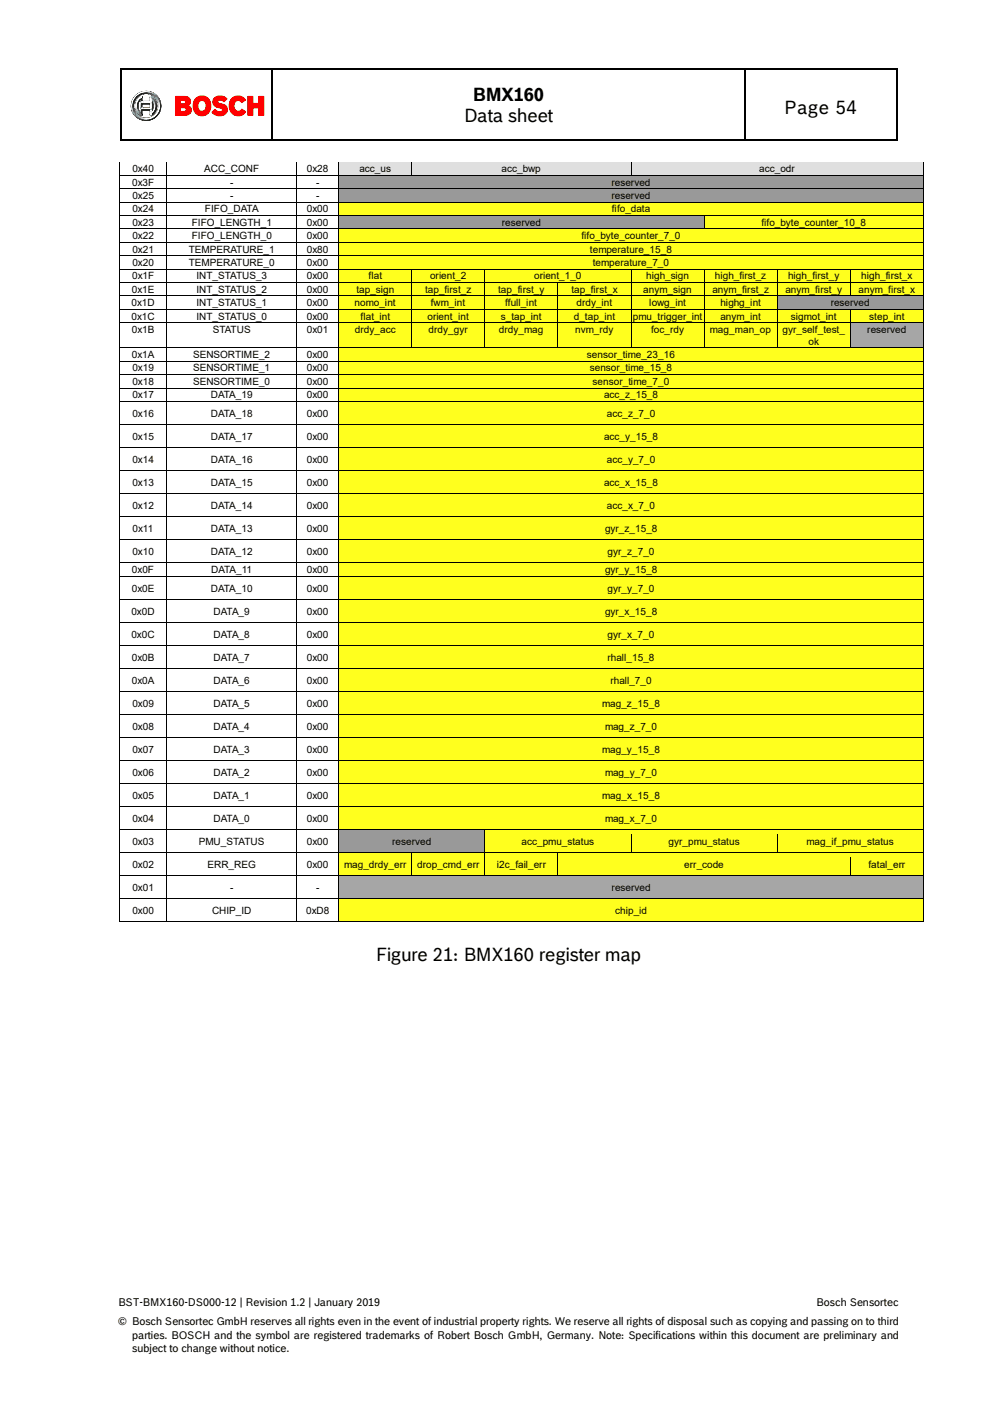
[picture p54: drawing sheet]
<svg xmlns="http://www.w3.org/2000/svg" width="210mm" height="297mm" viewBox="0 0 210 297" stroke-linecap="round" stroke-linejoin="round" font-family="sans-serif">
<defs><g id="words">
<g font-size="3.9">
<text x="100" y="21.3">BMX160</text>
<text x="98.2" y="25.8">Data sheet</text>
<text x="165.9" y="24.1">Page 54</text>
<text x="79.5" y="203.2">Figure 21: BMX160 register map</text>
</g>
<g font-size="2.3">
<text x="25" y="276.4">BST-BMX160-DS000-12 | Revision 1.2 | January 2019</text>
<text x="25" y="280.4">© Bosch Sensortec GmbH reserves all rights even in the event of industrial property rights. We reserve all rights of disposal such as copying and passing on to third</text>
<text x="172.7" y="276.4">Bosch Sensortec</text>
<text x="27.9" y="283.3">parties. BOSCH and the symbol are registered trademarks of Robert Bosch GmbH, Germany. Note: Specifications within this document are preliminary and</text>
<text x="27.9" y="286.1">subject to change without notice.</text>
</g>
<g font-size="2.1">
<text x="27.9" y="39.3">0x3F</text>
<text x="28" y="36.4">0x40</text>
<text x="43.2" y="36.4">ACC_CONF</text>
<text x="48.6" y="39.3">-</text>
<text x="64.9" y="36.4">0x28</text>
<text x="66.9" y="39.3">-</text>
<text x="76" y="36.4">acc_us</text>
<text x="106.1" y="36.4">acc_bwp</text>
<text x="129.3" y="39.3">reserved</text>
<text x="160.6" y="36.4">acc_odr</text>
<text x="28" y="42.1">0x25</text>
<text x="28" y="44.9">0x24</text>
<text x="28" y="47.8">0x23</text>
<text x="40.6" y="47.8">FIFO_LENGTH_1</text>
<text x="43.4" y="44.9">FIFO_DATA</text>
<text x="48.6" y="42.1">-</text>
<text x="64.9" y="44.9">0x00</text>
<text x="64.9" y="47.8">0x00</text>
<text x="66.9" y="42.1">-</text>
<text x="106.2" y="47.8">reserved</text>
<text x="129.3" y="42.1">reserved</text>
<text x="129.4" y="44.9">fifo_data</text>
<text x="161" y="47.8">fifo_byte_counter_10_8</text>
<text x="28" y="50.6">0x22</text>
<text x="28" y="53.4">0x21</text>
<text x="39.9" y="53.4">TEMPERATURE_1</text>
<text x="40.6" y="50.6">FIFO_LENGTH_0</text>
<text x="64.9" y="50.6">0x00</text>
<text x="64.9" y="53.4">0x80</text>
<text x="123" y="50.6">fifo_byte_counter_7_0</text>
<text x="124.8" y="53.4">temperature_15_8</text>
<text x="27.9" y="59.1">0x1F</text>
<text x="28" y="56.3">0x20</text>
<text x="39.9" y="56.3">TEMPERATURE_0</text>
<text x="41.5" y="59.1">INT_STATUS_3</text>
<text x="64.9" y="56.3">0x00</text>
<text x="64.9" y="59.1">0x00</text>
<text x="78" y="59.1">flat</text>
<text x="90.9" y="59.1">orient_2</text>
<text x="113" y="59.1">orient_1_0</text>
<text x="125.4" y="56.3">temperature_7_0</text>
<text x="136.6" y="59.1">high_sign</text>
<text x="151.2" y="59.1">high_first_z</text>
<text x="166.7" y="59.1">high_first_y</text>
<text x="182.1" y="59.1">high_first_x</text>
<text x="27.8" y="64.8">0x1D</text>
<text x="27.9" y="61.9">0x1E</text>
<text x="41.5" y="61.9">INT_STATUS_2</text>
<text x="41.5" y="64.8">INT_STATUS_1</text>
<text x="64.9" y="61.9">0x00</text>
<text x="64.9" y="64.8">0x00</text>
<text x="75" y="64.8">nomo_int</text>
<text x="75.4" y="61.9">tap_sign</text>
<text x="89.9" y="61.9">tap_first_z</text>
<text x="91.1" y="64.8">fwm_int</text>
<text x="105.4" y="61.9">tap_first_y</text>
<text x="106.9" y="64.8">ffull_int</text>
<text x="120.8" y="61.9">tap_first_x</text>
<text x="121.9" y="64.8">drdy_int</text>
<text x="136.1" y="61.9">anym_sign</text>
<text x="137.3" y="64.8">lowg_int</text>
<text x="150.7" y="61.9">anym_first_z</text>
<text x="152.4" y="64.8">highg_int</text>
<text x="166.1" y="61.9">anym_first_y</text>
<text x="175.7" y="64.8">reserved</text>
<text x="181.6" y="61.9">anym_first_x</text>
<text x="27.8" y="67.6">0x1C</text>
<text x="27.9" y="70.4">0x1B</text>
<text x="41.5" y="67.6">INT_STATUS_0</text>
<text x="45" y="70.4">STATUS</text>
<text x="64.9" y="67.6">0x00</text>
<text x="64.9" y="70.4">0x01</text>
<text x="75.1" y="70.4">drdy_acc</text>
<text x="76.3" y="67.6">flat_int</text>
<text x="90.4" y="67.6">orient_int</text>
<text x="90.7" y="70.4">drdy_gyr</text>
<text x="105.5" y="70.4">drdy_mag</text>
<text x="105.9" y="67.6">s_tap_int</text>
<text x="121.4" y="67.6">d_tap_int</text>
<text x="121.6" y="70.4">nvm_rdy</text>
<text x="133.9" y="67.6">pmu_trigger_int</text>
<text x="137.7" y="70.4">foc_rdy</text>
<text x="150.1" y="70.4">mag_man_op</text>
<text x="152.4" y="67.6">anym_int</text>
<text x="165.5" y="70.4">gyr_self_test_</text>
<text x="167.3" y="67.6">sigmot_int</text>
<text x="183.4" y="70.4">reserved</text>
<text x="183.9" y="67.6">step_int</text>
<text x="27.9" y="75.7">0x1A</text>
<text x="40.9" y="75.7">SENSORTIME_2</text>
<text x="64.9" y="75.7">0x00</text>
<text x="124.1" y="75.7">sensor_time_23_16</text>
<text x="171" y="72.9">ok</text>
<text x="28" y="78.6">0x19</text>
<text x="28" y="81.4">0x18</text>
<text x="40.9" y="78.6">SENSORTIME_1</text>
<text x="40.9" y="81.4">SENSORTIME_0</text>
<text x="64.9" y="78.6">0x00</text>
<text x="64.9" y="81.4">0x00</text>
<text x="124.7" y="78.6">sensor_time_15_8</text>
<text x="125.3" y="81.4">sensor_time_7_0</text>
<text x="28" y="84.3">0x17</text>
<text x="28" y="88.2">0x16</text>
<text x="44.6" y="84.3">DATA_19</text>
<text x="44.6" y="88.2">DATA_18</text>
<text x="64.9" y="84.3">0x00</text>
<text x="64.9" y="88.2">0x00</text>
<text x="127.7" y="84.3">acc_z_15_8</text>
<text x="128.3" y="88.2">acc_z_7_0</text>
<text x="28" y="93">0x15</text>
<text x="44.6" y="93">DATA_17</text>
<text x="64.9" y="93">0x00</text>
<text x="127.7" y="93">acc_y_15_8</text>
<text x="28" y="97.9">0x14</text>
<text x="44.6" y="97.9">DATA_16</text>
<text x="64.9" y="97.9">0x00</text>
<text x="128.3" y="97.9">acc_y_7_0</text>
<text x="28" y="102.8">0x13</text>
<text x="28" y="107.6">0x12</text>
<text x="44.6" y="102.8">DATA_15</text>
<text x="44.6" y="107.6">DATA_14</text>
<text x="64.9" y="102.8">0x00</text>
<text x="64.9" y="107.6">0x00</text>
<text x="127.7" y="102.8">acc_x_15_8</text>
<text x="128.3" y="107.6">acc_x_7_0</text>
<text x="28" y="112.5">0x11</text>
<text x="44.6" y="112.5">DATA_13</text>
<text x="64.9" y="112.5">0x00</text>
<text x="128" y="112.5">gyr_z_15_8</text>
<text x="28" y="117.4">0x10</text>
<text x="44.6" y="117.4">DATA_12</text>
<text x="64.9" y="117.4">0x00</text>
<text x="128.5" y="117.4">gyr_z_7_0</text>
<text x="27.9" y="125.2">0x0E</text>
<text x="27.9" y="121.3">0x0F</text>
<text x="44.6" y="125.2">DATA_10</text>
<text x="44.7" y="121.3">DATA_11</text>
<text x="64.9" y="121.3">0x00</text>
<text x="64.9" y="125.2">0x00</text>
<text x="128" y="121.3">gyr_y_15_8</text>
<text x="128.5" y="125.2">gyr_y_7_0</text>
<text x="27.8" y="130">0x0D</text>
<text x="45.2" y="130">DATA_9</text>
<text x="64.9" y="130">0x00</text>
<text x="128" y="130">gyr_x_15_8</text>
<text x="27.8" y="134.9">0x0C</text>
<text x="45.2" y="134.9">DATA_8</text>
<text x="64.9" y="134.9">0x00</text>
<text x="128.5" y="134.9">gyr_x_7_0</text>
<text x="27.9" y="139.8">0x0B</text>
<text x="45.2" y="139.8">DATA_7</text>
<text x="64.9" y="139.8">0x00</text>
<text x="128.5" y="139.8">rhall_15_8</text>
<text x="27.9" y="144.6">0x0A</text>
<text x="28" y="149.5">0x09</text>
<text x="45.2" y="144.6">DATA_6</text>
<text x="45.2" y="149.5">DATA_5</text>
<text x="64.9" y="144.6">0x00</text>
<text x="64.9" y="149.5">0x00</text>
<text x="127.4" y="149.5">mag_z_15_8</text>
<text x="129.1" y="144.6">rhall_7_0</text>
<text x="28" y="154.4">0x08</text>
<text x="45.2" y="154.4">DATA_4</text>
<text x="64.9" y="154.4">0x00</text>
<text x="128" y="154.4">mag_z_7_0</text>
<text x="28" y="159.2">0x07</text>
<text x="45.2" y="159.2">DATA_3</text>
<text x="64.9" y="159.2">0x00</text>
<text x="127.4" y="159.2">mag_y_15_8</text>
<text x="28" y="164.1">0x06</text>
<text x="45.2" y="164.1">DATA_2</text>
<text x="64.9" y="164.1">0x00</text>
<text x="128" y="164.1">mag_y_7_0</text>
<text x="28" y="169">0x05</text>
<text x="28" y="173.8">0x04</text>
<text x="45.2" y="169">DATA_1</text>
<text x="45.2" y="173.8">DATA_0</text>
<text x="64.9" y="169">0x00</text>
<text x="64.9" y="173.8">0x00</text>
<text x="127.4" y="169">mag_x_15_8</text>
<text x="128" y="173.8">mag_x_7_0</text>
<text x="28" y="178.7">0x03</text>
<text x="42" y="178.7">PMU_STATUS</text>
<text x="64.9" y="178.7">0x00</text>
<text x="82.9" y="178.7">reserved</text>
<text x="110.3" y="178.7">acc_pmu_status</text>
<text x="141.4" y="178.7">gyr_pmu_status</text>
<text x="170.6" y="178.7">mag_if_pmu_status</text>
<text x="28" y="183.6">0x02</text>
<text x="43.9" y="183.6">ERR_REG</text>
<text x="64.9" y="183.6">0x00</text>
<text x="72.8" y="183.6">mag_drdy_err</text>
<text x="88.2" y="183.6">drop_cmd_err</text>
<text x="105.1" y="183.6">i2c_fail_err</text>
<text x="144.7" y="183.6">err_code</text>
<text x="183.7" y="183.6">fatal_err</text>
<text x="28" y="188.5">0x01</text>
<text x="48.6" y="188.5">-</text>
<text x="66.9" y="188.5">-</text>
<text x="129.4" y="188.5">reserved</text>
<text x="28" y="193.3">0x00</text>
<text x="44.8" y="193.3">CHIP_ID</text>
<text x="64.7" y="193.3">0xD8</text>
<text x="130.1" y="193.3">chip_id</text>
</g>
</g></defs>
<g fill="#000">
<path d="M25.4 14.5h.3v.2h-.3z" fill-rule="evenodd"/>
<path d="M25.4 14.5h.3v.2h-.3z" fill-rule="evenodd"/>
<path d="M57.4 14.5h.3v.2h-.3z" fill-rule="evenodd"/>
<path d="M157.5 14.5h.2v.2h-.2z" fill-rule="evenodd"/>
<path d="M189.5 14.5h.2v.2h-.2z" fill-rule="evenodd"/>
<path d="M189.5 14.5h.2v.2h-.2z" fill-rule="evenodd"/>
<path d="M25.4 29.6h.3v.2h-.3z" fill-rule="evenodd"/>
<path d="M25.4 29.6h.3v.2h-.3z" fill-rule="evenodd"/>
<path d="M57.4 29.6h.3v.2h-.3z" fill-rule="evenodd"/>
<path d="M157.5 29.6h.2v.2h-.2z" fill-rule="evenodd"/>
<path d="M189.5 29.6h.2v.2h-.2z" fill-rule="evenodd"/>
<path d="M189.5 29.6h.2v.2h-.2z" fill-rule="evenodd"/>
</g>
<path d="M25.5 14.7v14.9M25.7 14.6h31.7M57.5 14.7v14.9M57.7 14.6h99.8M157.6 14.7v14.9M157.7 14.6h31.8M189.6 14.7v14.9M25.7 29.7h31.7M57.7 29.7h99.8M157.7 29.7h31.8" fill="none" stroke="#000" stroke-width=".25"/>
<g fill="#000" stroke="#000" stroke-width=".21">
<path d="M28.9 20.6v.1z" fill-rule="evenodd"/>
<path d="M29 20.6l-.1 .1z" fill-rule="evenodd"/>
<path d="M29 20.6l.1-.1z" fill-rule="evenodd"/>
<path d="M29 20.6l.1-.1z" fill-rule="evenodd"/>
<path d="M29 20.5h.1z" fill-rule="evenodd"/>
<path d="M29.1 20.4h.1z" fill-rule="evenodd"/>
<path d="M29.3 21.6v.1z" fill-rule="evenodd"/>
<path d="M29.3 21.5v.1z" fill-rule="evenodd"/>
<path d="M29.6 21.2l-.3 .4z" fill-rule="evenodd"/>
<path d="M30 22v.8h1.8v-.8zM29.9 22l2-.1v1h-1.9zM29.5 21.4a1.75 1.75 0 0 0 0 2zM32.3 21.3v2.2a1.9 1.9 0 0 0 0-2.2zM29.6 21.1v2.6a1.91 1.91 0 0 1 0-2.6zM32.2 21.1a1.91 1.91 0 0 1 0 2.6zM29.4 20.9a2.15 2.15 0 0 0 .5 3.4l.1-1h1.9v1a1.86 1.86 0 0 0 1-2.7l-.4-.7-.5-.4-.1 1.1h-1.9l-.1-1.1zM29.3 20.8l.6-.4 .1 1.1h1.8l.1-1.1a2.15 2.15 0 0 1 1.3 2 2.15 2.15 0 0 1-1.4 2v-1.1h-1.8v1a2.09 2.09 0 0 1-.7-3.5zM28.2 22.4a2.65 2.65 0 0 0 5.3 0 2.65 2.65 0 0 0-5.3 0zM28.2 22.4a2.72 2.72 0 0 1 5.4 0 2.72 2.72 0 0 1-5.4 0zM27.9 22.4a3 3 0 0 0 6 0 3 3 0 0 0-6 0zM27.8 22.4a3.1 3.1 0 0 1 6.2 0 3.1 3.1 0 0 1-6.2 0z" fill-rule="evenodd"/>
<path d="M32 24.4l.1-.1z" fill-rule="evenodd"/>
<path d="M32.2 21.2v2.5z" fill-rule="evenodd"/>
<path d="M32 24.3l.5-.3z" fill-rule="evenodd"/>
<path d="M32.4 24h.1z" fill-rule="evenodd"/>
<path d="M32.5 23.9v.1z" fill-rule="evenodd"/>
<path d="M32.6 23.8v.2z" fill-rule="evenodd"/>
<path d="M32.9 24.7l.1-.1z" fill-rule="evenodd"/>
<path d="M33 24.7l.1-.1z" fill-rule="evenodd"/>
<path d="M33 24.6l.1-.1z" fill-rule="evenodd"/>
<path d="M33 24.6l.1-.1z" fill-rule="evenodd"/>
<path d="M33.1 24.5h.1z" fill-rule="evenodd"/>
<path d="M33.2 24.4v.1z" fill-rule="evenodd"/>
</g>
<g fill="#fff" stroke="#fff" stroke-width=".21">
<path d="M38.1 22.8v.8h.8a.44 .44 0 0 0 .5-.4 .44 .44 0 0 0-.6-.4zM38.1 21.2v.8h.7a.4 .4 0 0 0 .5-.4 .4 .4 0 0 0-.4-.4zM37.1 20.4h1.5a1.13 1.13 0 0 1 1.4 .3 1.13 1.13 0 0 1 0 1.4l-.3 .2a1.06 1.06 0 0 1 .7 1.3 1.06 1.06 0 0 1-1.2 .8h-2.1z" fill-rule="evenodd"/>
<path d="M42.2 21.4a1.21 1.21 0 0 0-.4 1.3 1.21 1.21 0 0 0 1.1 .9 1.25 1.25 0 0 0 .7-1.3 1.25 1.25 0 0 0-.9-1.1zM41.5 20.8a1.93 1.93 0 0 1 2.4-.1 1.93 1.93 0 0 1 .6 2.3 1.86 1.86 0 0 1-2.3 1.4 1.86 1.86 0 0 1-1.3-2.3l.1-.6z" fill-rule="evenodd"/>
<path d="M45.4 20.7a1.93 1.93 0 0 1 2.6 .2l-.6 .6a.75 .75 0 0 0-.7-.4 .75 .75 0 0 0-.7 .4l.4 .4a1.4 1.4 0 0 1 1.5 1.9 1.99 1.99 0 0 1-3 0l.6-.6a.91 .91 0 0 0 1.6 0 1.32 1.32 0 0 0-1.2-.5 1.15 1.15 0 0 1-.5-2z" fill-rule="evenodd"/>
<path d="M49 20.9a1.79 1.79 0 0 1 2.9 .3l-.3 .1a.49 .49 0 0 1-.4 .3 .49 .49 0 0 1-.5-.3 1.09 1.09 0 0 0-1.1 .4 1.09 1.09 0 0 0 0 1.3 .87 .87 0 0 0 .7 .6 .87 .87 0 0 0 .8-.5l.8 .5a1.9 1.9 0 0 1-2.4 .7 1.9 1.9 0 0 1-1-2.4z" fill-rule="evenodd"/>
<path d="M52.4 20.4h1.1v1.5h1.2v-.7a.5 .5 0 0 1 .2-.8h.9v4h-1.1v-1.6h-1.2v1.6h-1.1z" fill-rule="evenodd"/>
<path d="M29.9 21.9v1h1.9v-1zM29.5 21.2a1.87 1.87 0 0 0 0 2.4zM32.3 21.2v2.4v-.1a1.93 1.93 0 0 0 0-2.3zM29.3 20.8l.6-.4v1.1h1.9l.1-1a1.85 1.85 0 0 1 1.1 2.5 1.7 1.7 0 0 1-1.1 1.4l-.1-1.1h-1.9v1a2.06 2.06 0 0 1-.6-3.5zM28.2 22.4a2.7 2.7 0 0 0 5.4 0 2.7 2.7 0 0 0-5.4 0zM27.8 22.4a3.1 3.1 0 0 1 6.2 0 3.1 3.1 0 0 1-6.2 0z" fill-rule="evenodd"/>
<path d="M28.6 20.4l.6-.5a2.32 2.32 0 0 1 1.7-.4 3.1 3.1 0 0 0-3 2.9l.2-1.1z" fill-rule="evenodd"/>
<path d="M30.9 19.4l.1 .1z" fill-rule="evenodd"/>
<path d="M27.9 22.4v.1z" fill-rule="evenodd"/>
<path d="M30.9 25.1l.1 .1z" fill-rule="evenodd"/>
<path d="M30.9 25.1a2.83 2.83 0 0 0 2.8-2.7 2.67 2.67 0 0 1-2.8 2.7z" fill-rule="evenodd"/>
<path d="M33.6 22.4l.1 .1z" fill-rule="evenodd"/>
<path d="M29.7 21v2.9l-.1-.6z" fill-rule="evenodd"/>
<path d="M32.7 22.4l-.1 .8-.4 .7 .4-.7z" fill-rule="evenodd"/>
<path d="M32.7 22.4l.1 .1z" fill-rule="evenodd"/>
<path d="M30.1 22.9h1.8l.1-.9-.1 1z" fill-rule="evenodd"/>
<path d="M31.9 22l.1 .1z" fill-rule="evenodd"/>
<path d="M30.1 22.9l.1 .1z" fill-rule="evenodd"/>
<path d="M29.4 20.9l.5-.3a1.99 1.99 0 0 0-1.1 1.8l.1-.8z" fill-rule="evenodd"/>
<path d="M30 21.5h1.9v-1l.2 .1h-.1l-.1 1z" fill-rule="evenodd"/>
<path d="M28.7 22.4l.1 .1z" fill-rule="evenodd"/>
<path d="M30.1 21.5l.1 .1z" fill-rule="evenodd"/>
<path d="M32 20.5l.1 .1z" fill-rule="evenodd"/>
<path d="M31.9 24.1l.1 .1z" fill-rule="evenodd"/>
<path d="M29.7 20.6l.2-.1z" fill-rule="evenodd"/>
<path d="M31.9 23.4l.1 .8z" fill-rule="evenodd"/>
<path d="M31.9 23.4l.1 .1z" fill-rule="evenodd"/>
</g>
<g fill="#585858" stroke="#585858" stroke-width=".21">
<path d="M28.8 20.1l1-.6 1.1-.2a3.4 3.4 0 0 0-3.1 3.1l.2-1.1z" fill-rule="evenodd"/>
<path d="M30.9 19.3l.1 .1z" fill-rule="evenodd"/>
<path d="M27.8 22.4l.1 .1z" fill-rule="evenodd"/>
<path d="M30.9 25l.1 .1z" fill-rule="evenodd"/>
<path d="M30.9 25a2.8 2.8 0 0 0 2.7-2.6 2.58 2.58 0 0 1-2.7 2.6z" fill-rule="evenodd"/>
<path d="M33.6 22.4v.1z" fill-rule="evenodd"/>
<path d="M29.6 21.2v2.5l-.1-.3z" fill-rule="evenodd"/>
<path d="M32.6 22.4l.1 .5-.5 .8z" fill-rule="evenodd"/>
<path d="M32.6 22.4l.1 .1z" fill-rule="evenodd"/>
<path d="M30.1 22.8h1.7l.1-.7v.8z" fill-rule="evenodd"/>
<path d="M30.1 22.8l.1 .1z" fill-rule="evenodd"/>
<path d="M31.8 22l.1 .1z" fill-rule="evenodd"/>
<path d="M29.3 20.8l.5-.4 .1 .1a1.81 1.81 0 0 0-1.1 1.5l-.2 .4 .2-.9z" fill-rule="evenodd"/>
<path d="M30.1 21.5h1.7l.1-.9v.9z" fill-rule="evenodd"/>
<path d="M31.8 23.4l.1 .8z" fill-rule="evenodd"/>
<path d="M31.8 24.2l.1 .1z" fill-rule="evenodd"/>
<path d="M28.6 22.4l.1 .1z" fill-rule="evenodd"/>
<path d="M29.9 20.4v.2z" fill-rule="evenodd"/>
<path d="M31.8 20.6l.1 .1z" fill-rule="evenodd"/>
<path d="M30.1 21.5l.1 .1z" fill-rule="evenodd"/>
<path d="M31.8 23.4l.1 .1z" fill-rule="evenodd"/>
</g>
<g fill="#4b4b4b" stroke="#4b4b4b" stroke-width=".21">
<path d="M28 23.5l.1 .1z" fill-rule="evenodd"/>
<path d="M32.1 19.6v.1z" fill-rule="evenodd"/>
<path d="M32.1 19.6l.1 .1z" fill-rule="evenodd"/>
<path d="M32.1 19.6l.1 .1z" fill-rule="evenodd"/>
<path d="M28 23.5h.1z" fill-rule="evenodd"/>
<path d="M28 23.5l.1 .1z" fill-rule="evenodd"/>
<path d="M29.9 24.8v.1z" fill-rule="evenodd"/>
<path d="M29.9 24.8v.1z" fill-rule="evenodd"/>
<path d="M33.3 21.4l.2 .1z" fill-rule="evenodd"/>
<path d="M33.3 21.4l.2 .1z" fill-rule="evenodd"/>
<path d="M28.8 23.2l.1 .1z" fill-rule="evenodd"/>
<path d="M28.8 23.2l.1 .1z" fill-rule="evenodd"/>
<path d="M28.8 23.2l.1 .1z" fill-rule="evenodd"/>
<path d="M29.9 20.4v.2z" fill-rule="evenodd"/>
<path d="M31.9 20.4l.1 .1z" fill-rule="evenodd"/>
</g>
<g fill="#494949" stroke="#494949" stroke-width=".21">
<path d="M28 23.6h.1z" fill-rule="evenodd"/>
<path d="M32.2 19.6v.1z" fill-rule="evenodd"/>
<path d="M30.1 22.8l.1 .1z" fill-rule="evenodd"/>
<path d="M28.8 23.3h.1z" fill-rule="evenodd"/>
<path d="M32 20.4v.1z" fill-rule="evenodd"/>
<path d="M30.1 21.5l.1 .1z" fill-rule="evenodd"/>
<path d="M31.8 23.4l.1 .1z" fill-rule="evenodd"/>
</g>
<g fill="#484848" stroke="#484848" stroke-width=".21">
<path d="M28 23.6l.2 .1z" fill-rule="evenodd"/>
<path d="M29.8 24.8v.1z" fill-rule="evenodd"/>
<path d="M33.3 21.3l.1 .1z" fill-rule="evenodd"/>
<path d="M32.6 21.9l.1 .1z" fill-rule="evenodd"/>
<path d="M28.8 23.3l.1 .1z" fill-rule="evenodd"/>
<path d="M29.9 20.4v.2z" fill-rule="evenodd"/>
<path d="M32 20.4l.1 .1z" fill-rule="evenodd"/>
</g>
<g fill="#474747" stroke="#474747" stroke-width=".21">
<path d="M28.1 23.7h.1z" fill-rule="evenodd"/>
<path d="M32.2 19.6l.1 .1z" fill-rule="evenodd"/>
<path d="M30.1 22.8l.1 .1z" fill-rule="evenodd"/>
<path d="M31.8 22l.1 .1z" fill-rule="evenodd"/>
<path d="M31.8 24.2l.1 .1z" fill-rule="evenodd"/>
<path d="M28.8 23.3l.2 .1z" fill-rule="evenodd"/>
<path d="M32 20.4l.1 .1z" fill-rule="evenodd"/>
<path d="M32 20.4l.1 .2z" fill-rule="evenodd"/>
<path d="M30.1 21.5l.1 .1z" fill-rule="evenodd"/>
</g>
<g fill="#464646" stroke="#464646" stroke-width=".21">
<path d="M28.1 23.7l.1 .1z" fill-rule="evenodd"/>
<path d="M32.3 19.7v.1z" fill-rule="evenodd"/>
<path d="M29.7 24.7l.1 .2z" fill-rule="evenodd"/>
<path d="M33.3 21.2l.1 .1z" fill-rule="evenodd"/>
<path d="M28.9 23.4h.1z" fill-rule="evenodd"/>
<path d="M32 20.4l.1 .2z" fill-rule="evenodd"/>
</g>
<g fill="#454545" stroke="#454545" stroke-width=".21">
<path d="M28.1 23.8h.1z" fill-rule="evenodd"/>
<path d="M32.5 21.9h.2z" fill-rule="evenodd"/>
<path d="M28.9 23.4l.1 .1z" fill-rule="evenodd"/>
<path d="M29.9 20.4v.2z" fill-rule="evenodd"/>
<path d="M32.1 20.4v.2z" fill-rule="evenodd"/>
<path d="M31.8 23.4l.1 .1z" fill-rule="evenodd"/>
</g>
<g fill="#434343" stroke="#434343" stroke-width=".21">
<path d="M28.1 23.8l.2 .1z" fill-rule="evenodd"/>
<path d="M29.6 24.7l.1 .1z" fill-rule="evenodd"/>
<path d="M33.2 21.1l.1 .1z" fill-rule="evenodd"/>
<path d="M31.8 22l.1 .1z" fill-rule="evenodd"/>
<path d="M28.9 23.5h.1z" fill-rule="evenodd"/>
<path d="M29.9 20.4v.2z" fill-rule="evenodd"/>
<path d="M32.1 20.5v.1z" fill-rule="evenodd"/>
</g>
<g fill="#424242" stroke="#424242" stroke-width=".21">
<path d="M28.2 23.9h.1z" fill-rule="evenodd"/>
<path d="M32.4 19.7v.1z" fill-rule="evenodd"/>
<path d="M32.5 21.8h.1z" fill-rule="evenodd"/>
<path d="M30.1 22.8v.1z" fill-rule="evenodd"/>
<path d="M28.9 23.5l.1 .1z" fill-rule="evenodd"/>
<path d="M32.1 20.5v.1z" fill-rule="evenodd"/>
<path d="M30.1 21.5v.1z" fill-rule="evenodd"/>
</g>
<g fill="#414141" stroke="#414141" stroke-width=".21">
<path d="M28.2 23.9l.1 .1z" fill-rule="evenodd"/>
<path d="M32.5 19.7v.2z" fill-rule="evenodd"/>
<path d="M29.5 24.6l.1 .2z" fill-rule="evenodd"/>
<path d="M33.2 21.1h.1z" fill-rule="evenodd"/>
<path d="M31.8 24.3h.1z" fill-rule="evenodd"/>
<path d="M28.9 23.5l.2 .1z" fill-rule="evenodd"/>
<path d="M32.1 20.5l.1 .1z" fill-rule="evenodd"/>
<path d="M32.1 20.5l.1 .1z" fill-rule="evenodd"/>
<path d="M32.1 20.5l.1 .1z" fill-rule="evenodd"/>
<path d="M31.8 23.4l.1 .1z" fill-rule="evenodd"/>
</g>
<g fill="#404040" stroke="#404040" stroke-width=".21">
<path d="M28.2 24h.1z" fill-rule="evenodd"/>
<path d="M31.8 22l.1 .1z" fill-rule="evenodd"/>
<path d="M29 23.6h.1z" fill-rule="evenodd"/>
<path d="M29.9 20.4v.2z" fill-rule="evenodd"/>
</g>
<g fill="#3e3e3e" stroke="#3e3e3e" stroke-width=".21">
<path d="M28.2 24l.2 .1z" fill-rule="evenodd"/>
<path d="M29.4 24.6l.1 .1z" fill-rule="evenodd"/>
<path d="M33.1 21h.1z" fill-rule="evenodd"/>
<path d="M31.8 24.3h.1z" fill-rule="evenodd"/>
<path d="M29 23.6l.1 .1z" fill-rule="evenodd"/>
<path d="M32.2 20.5v.2z" fill-rule="evenodd"/>
<path d="M31.8 23.4h.1z" fill-rule="evenodd"/>
</g>
<g fill="#3d3d3d" stroke="#3d3d3d" stroke-width=".21">
<path d="M28.3 24.1h.1z" fill-rule="evenodd"/>
<path d="M32.6 19.8v.1z" fill-rule="evenodd"/>
<path d="M28.3 24.1h.1z" fill-rule="evenodd"/>
<path d="M32.5 21.6l.1 .1z" fill-rule="evenodd"/>
<path d="M30 22.8l.1 .1z" fill-rule="evenodd"/>
<path d="M29 23.6l.1 .1z" fill-rule="evenodd"/>
<path d="M29 23.6l.1 .1z" fill-rule="evenodd"/>
<path d="M29.9 20.4v.2z" fill-rule="evenodd"/>
<path d="M30 21.5l.1 .1z" fill-rule="evenodd"/>
</g>
<g fill="#0a0a0a" stroke="#0a0a0a" stroke-width=".21">
<path d="M29.9 25.2l.1 .1z" fill-rule="evenodd"/>
<path d="M30 25.3h.1z" fill-rule="evenodd"/>
<path d="M33.9 22.1l.1 .1z" fill-rule="evenodd"/>
<path d="M29.9 25.2l.1 .1z" fill-rule="evenodd"/>
<path d="M31.9 19.9v.1z" fill-rule="evenodd"/>
<path d="M32 19.9v.1z" fill-rule="evenodd"/>
<path d="M28.4 23.4l.1 .1z" fill-rule="evenodd"/>
<path d="M28.3 23.3l.1 .1z" fill-rule="evenodd"/>
<path d="M28.4 23.4l.1 .1z" fill-rule="evenodd"/>
<path d="M32 19.9v.1z" fill-rule="evenodd"/>
<path d="M29.2 23l.1 .1z" fill-rule="evenodd"/>
<path d="M29.2 23l.1 .1z" fill-rule="evenodd"/>
<path d="M29.2 23l.1 .1z" fill-rule="evenodd"/>
<path d="M29.7 24.3l.2 .1v-.2l.1 .2z" fill-rule="evenodd"/>
<path d="M29.7 24.3l.2 .1z" fill-rule="evenodd"/>
<path d="M29.7 24.3l.2 .1z" fill-rule="evenodd"/>
<path d="M29.9 20.6l.1 .1z" fill-rule="evenodd"/>
</g>
<g fill="#090909" stroke="#090909" stroke-width=".21">
<path d="M30 25.3l.1 .1z" fill-rule="evenodd"/>
<path d="M30.1 25.3l.1 .1z" fill-rule="evenodd"/>
<path d="M31.7 19.8l.1 .1z" fill-rule="evenodd"/>
<path d="M31.8 19.9h.1z" fill-rule="evenodd"/>
<path d="M28.3 23.1v.1z" fill-rule="evenodd"/>
<path d="M28.3 23.2l.1 .1z" fill-rule="evenodd"/>
<path d="M29.2 22.9l.1 .1z" fill-rule="evenodd"/>
<path d="M29.2 22.9v.1z" fill-rule="evenodd"/>
<path d="M32 24.4l.1-.1z" fill-rule="evenodd"/>
<path d="M29.7 24.3h.3l-.1 .1z" fill-rule="evenodd"/>
<path d="M29.7 24.3l.2 .1v-.2l.1 .1z" fill-rule="evenodd"/>
<path d="M29.7 24.3l.2 .1v-.2l.1 .1z" fill-rule="evenodd"/>
<path d="M33.1 22.2v.1z" fill-rule="evenodd"/>
<path d="M31.8 23.3v.2z" fill-rule="evenodd"/>
</g>
<g fill="#080808" stroke="#080808" stroke-width=".21">
<path d="M30.2 25.3l.1 .1z" fill-rule="evenodd"/>
<path d="M30.3 25.4h.1z" fill-rule="evenodd"/>
<path d="M33.9 22.2l.1 .1z" fill-rule="evenodd"/>
<path d="M31.5 19.8l.1 .1z" fill-rule="evenodd"/>
<path d="M31.6 19.8l.1 .1z" fill-rule="evenodd"/>
<path d="M28.2 22.9l.1 .1z" fill-rule="evenodd"/>
<path d="M28.3 23v.1z" fill-rule="evenodd"/>
<path d="M29.1 22.8l.1 .1z" fill-rule="evenodd"/>
<path d="M29.1 22.8h.1z" fill-rule="evenodd"/>
<path d="M29.7 24.3l.3-.1-.1 .2z" fill-rule="evenodd"/>
<path d="M29.7 24.3l.3-.1-.1 .2z" fill-rule="evenodd"/>
<path d="M29.7 24.3h.3l-.1 .1z" fill-rule="evenodd"/>
<path d="M29.7 24.3h.3z" fill-rule="evenodd"/>
<path d="M29.9 20.6l.1 .1z" fill-rule="evenodd"/>
<path d="M33.1 22.3v.1z" fill-rule="evenodd"/>
</g>
<g fill="#070707" stroke="#070707" stroke-width=".21">
<path d="M30.4 25.4h.1z" fill-rule="evenodd"/>
<path d="M30.5 25.4h.1z" fill-rule="evenodd"/>
<path d="M30.6 25.4l.1 .1z" fill-rule="evenodd"/>
<path d="M34 22.3v.1z" fill-rule="evenodd"/>
<path d="M31.2 19.8h.1z" fill-rule="evenodd"/>
<path d="M31.3 19.8h.1z" fill-rule="evenodd"/>
<path d="M31.4 19.8h.1z" fill-rule="evenodd"/>
<path d="M28.2 22.7v.1z" fill-rule="evenodd"/>
<path d="M28.2 22.8l.1 .1z" fill-rule="evenodd"/>
<path d="M28.2 22.8l.1 .1z" fill-rule="evenodd"/>
<path d="M29.1 22.7l.1 .1z" fill-rule="evenodd"/>
<path d="M29.1 22.6l.1 .1z" fill-rule="evenodd"/>
<path d="M29.1 22.6l.1 .1z" fill-rule="evenodd"/>
<path d="M29.8 24.3l.1 .1 .1-.2-.1 .2z" fill-rule="evenodd"/>
<path d="M29.8 24.3l.1 .1 .1-.2-.1 .2z" fill-rule="evenodd"/>
<path d="M29.8 24.3l.2-.1-.1 .2z" fill-rule="evenodd"/>
</g>
<g fill="#060606" stroke="#060606" stroke-width=".21">
<path d="M30.7 25.4l.1 .1z" fill-rule="evenodd"/>
<path d="M30.8 25.4l.1 .1z" fill-rule="evenodd"/>
<path d="M31 19.7h.1z" fill-rule="evenodd"/>
<path d="M31.1 19.7l.1 .1z" fill-rule="evenodd"/>
<path d="M28.2 22.5v.1z" fill-rule="evenodd"/>
<path d="M28.2 22.6v.1z" fill-rule="evenodd"/>
<path d="M29.1 22.5l.1 .1z" fill-rule="evenodd"/>
<path d="M29.1 22.4v.1z" fill-rule="evenodd"/>
<path d="M32 24.4l.1-.1z" fill-rule="evenodd"/>
<path d="M29.8 24.3h.1l.1-.2-.1 .3z" fill-rule="evenodd"/>
<path d="M29.8 24.3h.1l.1-.2-.1 .3z" fill-rule="evenodd"/>
<path d="M29.8 24.3h.1l.1-.2-.1 .3z" fill-rule="evenodd"/>
<path d="M33.1 22.3v.1z" fill-rule="evenodd"/>
</g>
<g fill="#050505" stroke="#050505" stroke-width=".21">
<path d="M30.9 25.4l.1 .1z" fill-rule="evenodd"/>
<path d="M34 22.4v.1z" fill-rule="evenodd"/>
<path d="M34 22.4v.1z" fill-rule="evenodd"/>
<path d="M34 22.5v.1z" fill-rule="evenodd"/>
<path d="M34 22.6v.1z" fill-rule="evenodd"/>
<path d="M33.9 22.7l.1 .1z" fill-rule="evenodd"/>
<path d="M31.1 25.4h.2z" fill-rule="evenodd"/>
<path d="M31.1 25.4h.1z" fill-rule="evenodd"/>
<path d="M31 25.4l.1 .1z" fill-rule="evenodd"/>
<path d="M30.9 25.4l.1 .1z" fill-rule="evenodd"/>
<path d="M30.9 19.7l.1 .1z" fill-rule="evenodd"/>
<path d="M30.7 19.8h.1z" fill-rule="evenodd"/>
<path d="M30.8 19.7l.1 .1z" fill-rule="evenodd"/>
<path d="M30.9 19.7l.1 .1z" fill-rule="evenodd"/>
<path d="M28.2 22.2v.1z" fill-rule="evenodd"/>
<path d="M28.2 22.3v.1z" fill-rule="evenodd"/>
<path d="M28.2 22.4v.1z" fill-rule="evenodd"/>
<path d="M28.2 22.4v.1z" fill-rule="evenodd"/>
<path d="M29.1 22.3v.1z" fill-rule="evenodd"/>
<path d="M29.1 22.4v.1z" fill-rule="evenodd"/>
<path d="M29.1 22.4v.1z" fill-rule="evenodd"/>
<path d="M30 21.9h1.8v.1h-1.8l.1 .8h-.2z" fill-rule="evenodd"/>
<path d="M30 23.3h1.8v.2v-.2h-1.8l-.1 .9z" fill-rule="evenodd"/>
<path d="M29.9 20.6l.1 .9h.1h-.2z" fill-rule="evenodd"/>
<path d="M29.9 24.1l.1 .2-.2 .1 .1-.1z" fill-rule="evenodd"/>
<path d="M29.9 24.1l.1 .2-.2 .1 .1-.1z" fill-rule="evenodd"/>
<path d="M29.9 20.6l.1 .1z" fill-rule="evenodd"/>
<path d="M33.1 22.4v.1z" fill-rule="evenodd"/>
<path d="M33.1 22.4v.1z" fill-rule="evenodd"/>
<path d="M33.1 22.5v.1z" fill-rule="evenodd"/>
<path d="M33.1 22.5v.2z" fill-rule="evenodd"/>
</g>
<g fill="#575757" stroke="#575757" stroke-width=".21">
<path d="M30.9 19.3l.1 .1z" fill-rule="evenodd"/>
<path d="M31 19.3l.1 .1z" fill-rule="evenodd"/>
<path d="M27.8 22.4l.1 .1z" fill-rule="evenodd"/>
<path d="M27.8 22.5l.1 .1z" fill-rule="evenodd"/>
<path d="M30.8 25l.1 .1z" fill-rule="evenodd"/>
<path d="M33.6 22.3v.1z" fill-rule="evenodd"/>
<path d="M28.6 22.4l.1 .1z" fill-rule="evenodd"/>
<path d="M28.6 22.4l.1 .1z" fill-rule="evenodd"/>
<path d="M31.8 20.6l.1 .1z" fill-rule="evenodd"/>
</g>
<g fill="#565656" stroke="#565656" stroke-width=".21">
<path d="M31 19.3l.1 .1z" fill-rule="evenodd"/>
<path d="M31.1 19.4h.1z" fill-rule="evenodd"/>
<path d="M27.8 22.5l.1 .1z" fill-rule="evenodd"/>
<path d="M27.8 22.6l.1 .1z" fill-rule="evenodd"/>
<path d="M30.7 25l.1 .1z" fill-rule="evenodd"/>
<path d="M33.5 22.2l.1 .1z" fill-rule="evenodd"/>
<path d="M30.1 22.8l.1 .1z" fill-rule="evenodd"/>
<path d="M28.6 22.5l.1 .1z" fill-rule="evenodd"/>
<path d="M28.6 22.5l.1 .1z" fill-rule="evenodd"/>
<path d="M31.8 20.5l.1 .1z" fill-rule="evenodd"/>
<path d="M31.8 20.5l.1 .1z" fill-rule="evenodd"/>
<path d="M30.1 21.5l.1 .1z" fill-rule="evenodd"/>
</g>
<g fill="#555" stroke="#555" stroke-width=".21">
<path d="M31.8 20.5l.1 .1z"/>
<path d="M31.2 19.4h.1z" fill-rule="evenodd"/>
<path d="M27.8 22.6l.1 .2z" fill-rule="evenodd"/>
<path d="M32.6 22.3l.1 .1z" fill-rule="evenodd"/>
<path d="M31.8 22l.1 .1z" fill-rule="evenodd"/>
<path d="M31.8 24.2l.1 .1z" fill-rule="evenodd"/>
<path d="M28.6 22.5l.2 .1z" fill-rule="evenodd"/>
<path d="M29.9 20.4v.2z" fill-rule="evenodd"/>
</g>
<g fill="#545454" stroke="#545454" stroke-width=".21">
<path d="M31.2 19.4l.1 .1z" fill-rule="evenodd"/>
<path d="M31.3 19.4l.1 .1z" fill-rule="evenodd"/>
<path d="M27.8 22.7l.1 .1z" fill-rule="evenodd"/>
<path d="M27.8 22.8l.1 .1z" fill-rule="evenodd"/>
<path d="M30.6 25l.1 .1z" fill-rule="evenodd"/>
<path d="M33.5 22.1l.1 .1z" fill-rule="evenodd"/>
<path d="M28.7 22.6l.1 .1z" fill-rule="evenodd"/>
<path d="M28.6 22.6l.2 .1z" fill-rule="evenodd"/>
<path d="M31.8 20.5l.1 .1z" fill-rule="evenodd"/>
<path d="M31.8 23.4l.1 .1z" fill-rule="evenodd"/>
</g>
<g fill="#535353" stroke="#535353" stroke-width=".21">
<path d="M31.3 19.4l.1 .1z" fill-rule="evenodd"/>
<path d="M31.4 19.4l.1 .1z" fill-rule="evenodd"/>
<path d="M27.8 22.8l.1 .1z" fill-rule="evenodd"/>
<path d="M27.8 22.9l.1 .1z" fill-rule="evenodd"/>
<path d="M30.5 25l.1 .1z" fill-rule="evenodd"/>
<path d="M33.5 22l.1 .1z" fill-rule="evenodd"/>
<path d="M32.6 22.2l.1 .1z" fill-rule="evenodd"/>
<path d="M30.1 22.8l.1 .1z" fill-rule="evenodd"/>
<path d="M28.7 22.7l.1 .1z" fill-rule="evenodd"/>
<path d="M28.7 22.6l.1 .1z" fill-rule="evenodd"/>
<path d="M29.9 20.4v.2z" fill-rule="evenodd"/>
<path d="M31.8 20.5l.1 .1z" fill-rule="evenodd"/>
<path d="M31.8 20.5l.1 .1z" fill-rule="evenodd"/>
<path d="M30.1 21.5l.1 .1z" fill-rule="evenodd"/>
</g>
<g fill="#525252" stroke="#525252" stroke-width=".21">
<path d="M31.5 19.4v.1z" fill-rule="evenodd"/>
<path d="M27.8 22.9l.1 .1z" fill-rule="evenodd"/>
<path d="M30.4 25l.1 .1z" fill-rule="evenodd"/>
<path d="M33.5 21.9l.1 .1z" fill-rule="evenodd"/>
<path d="M31.8 24.2l.1 .1z" fill-rule="evenodd"/>
<path d="M28.7 22.7l.1 .1z" fill-rule="evenodd"/>
<path d="M31.9 20.4v.2z" fill-rule="evenodd"/>
</g>
<g fill="#515151" stroke="#515151" stroke-width=".21">
<path d="M31.5 19.4l.1 .1z" fill-rule="evenodd"/>
<path d="M31.5 19.4l.1 .1z" fill-rule="evenodd"/>
<path d="M31.6 19.4l.1 .1z" fill-rule="evenodd"/>
<path d="M27.8 23l.2 .1z" fill-rule="evenodd"/>
<path d="M27.8 23l.2 .1z" fill-rule="evenodd"/>
<path d="M27.8 23l.2 .1z" fill-rule="evenodd"/>
<path d="M30.3 25l.1 .1z" fill-rule="evenodd"/>
<path d="M33.5 21.8l.1 .1z" fill-rule="evenodd"/>
<path d="M30.1 22.8l.1 .1z" fill-rule="evenodd"/>
<path d="M31.8 22l.1 .1z" fill-rule="evenodd"/>
<path d="M28.7 22.8l.1 .1z" fill-rule="evenodd"/>
<path d="M28.7 22.7l.1 .1z" fill-rule="evenodd"/>
<path d="M28.7 22.7l.1 .1z" fill-rule="evenodd"/>
<path d="M31.8 20.5h.2z" fill-rule="evenodd"/>
<path d="M30.1 21.5l.1 .1z" fill-rule="evenodd"/>
</g>
<g fill="#505050" stroke="#505050" stroke-width=".21">
<path d="M31.6 19.4l.1 .1z" fill-rule="evenodd"/>
<path d="M27.9 23.1l.1 .1z" fill-rule="evenodd"/>
<path d="M32.6 22.2h.1z" fill-rule="evenodd"/>
<path d="M28.7 22.8l.1 .1z" fill-rule="evenodd"/>
<path d="M29.9 20.4v.2z" fill-rule="evenodd"/>
<path d="M31.8 20.5h.2z" fill-rule="evenodd"/>
<path d="M31.8 20.5h.2z" fill-rule="evenodd"/>
<path d="M31.8 23.4l.1 .1z" fill-rule="evenodd"/>
</g>
<g fill="#4f4f4f" stroke="#4f4f4f" stroke-width=".21">
<path d="M31.7 19.4l.1 .1z" fill-rule="evenodd"/>
<path d="M31.7 19.4l.1 .2z" fill-rule="evenodd"/>
<path d="M27.9 23.1l.1 .1z" fill-rule="evenodd"/>
<path d="M27.9 23.2l.1 .1z" fill-rule="evenodd"/>
<path d="M30.2 24.9l.1 .1z" fill-rule="evenodd"/>
<path d="M33.5 21.7l.1 .1z" fill-rule="evenodd"/>
<path d="M31.8 24.2l.1 .1z" fill-rule="evenodd"/>
<path d="M28.7 22.9l.1 .1z" fill-rule="evenodd"/>
<path d="M28.7 22.9l.1 .1z" fill-rule="evenodd"/>
<path d="M31.9 20.5h.1z" fill-rule="evenodd"/>
</g>
<g fill="#4e4e4e" stroke="#4e4e4e" stroke-width=".21">
<path d="M31.8 19.5l.1 .1z" fill-rule="evenodd"/>
<path d="M31.8 19.5l.1 .1z" fill-rule="evenodd"/>
<path d="M27.9 23.2l.1 .1z" fill-rule="evenodd"/>
<path d="M27.9 23.3h.1z" fill-rule="evenodd"/>
<path d="M30.1 24.9l.1 .1z" fill-rule="evenodd"/>
<path d="M33.4 21.7h.2z" fill-rule="evenodd"/>
<path d="M30.1 22.8l.1 .1z" fill-rule="evenodd"/>
<path d="M31.8 22l.1 .1z" fill-rule="evenodd"/>
<path d="M28.7 23l.1 .1z" fill-rule="evenodd"/>
<path d="M28.7 23h.1z" fill-rule="evenodd"/>
<path d="M31.9 20.5h.1z" fill-rule="evenodd"/>
<path d="M30.1 21.5l.1 .1z" fill-rule="evenodd"/>
</g>
<g fill="#4d4d4d" stroke="#4d4d4d" stroke-width=".21">
<path d="M31.9 19.5l.1 .1z" fill-rule="evenodd"/>
<path d="M27.9 23.3l.1 .1z" fill-rule="evenodd"/>
<path d="M30 24.9l.1 .1z" fill-rule="evenodd"/>
<path d="M33.4 21.6h.1z" fill-rule="evenodd"/>
<path d="M32.6 22.1l.1 .1z" fill-rule="evenodd"/>
<path d="M31.8 24.2l.1 .1z" fill-rule="evenodd"/>
<path d="M28.7 23l.1 .1z" fill-rule="evenodd"/>
<path d="M29.9 20.4v.2z" fill-rule="evenodd"/>
<path d="M31.9 20.4l.1 .1z" fill-rule="evenodd"/>
<path d="M31.9 20.4l.1 .1z" fill-rule="evenodd"/>
<path d="M31.8 23.4l.1 .1z" fill-rule="evenodd"/>
</g>
<g fill="#4c4c4c" stroke="#4c4c4c" stroke-width=".21">
<path d="M31.9 19.5l.1 .1z" fill-rule="evenodd"/>
<path d="M32 19.5l.1 .2z" fill-rule="evenodd"/>
<path d="M27.9 23.4h.2z" fill-rule="evenodd"/>
<path d="M28 23.4l.1 .1z" fill-rule="evenodd"/>
<path d="M30 24.9v.1z" fill-rule="evenodd"/>
<path d="M33.4 21.5l.1 .1z" fill-rule="evenodd"/>
<path d="M30.1 22.8l.1 .1z" fill-rule="evenodd"/>
<path d="M28.8 23.1l.1 .1z" fill-rule="evenodd"/>
<path d="M28.7 23.1l.2 .1z" fill-rule="evenodd"/>
<path d="M31.9 20.4l.1 .1z" fill-rule="evenodd"/>
<path d="M30.1 21.5l.1 .1z" fill-rule="evenodd"/>
</g>
<g fill="#444" stroke="#444" stroke-width=".21">
<path d="M32.3 19.7l.1 .1z" fill-rule="evenodd"/>
<path d="M30.1 22.8l.1 .1z" fill-rule="evenodd"/>
<path d="M31.8 24.2l.1 .1z" fill-rule="evenodd"/>
<path d="M32.1 20.4v.2z" fill-rule="evenodd"/>
<path d="M32.1 20.4v.2z" fill-rule="evenodd"/>
<path d="M30.1 21.5l.1 .1z" fill-rule="evenodd"/>
</g>
<g fill="#3f3f3f" stroke="#3f3f3f" stroke-width=".21">
<path d="M32.5 19.8l.1 .1z" fill-rule="evenodd"/>
<path d="M32.5 21.7l.1 .1z" fill-rule="evenodd"/>
<path d="M30.1 22.8v.1z" fill-rule="evenodd"/>
<path d="M32.2 20.5v.1z" fill-rule="evenodd"/>
<path d="M30.1 21.5v.1z" fill-rule="evenodd"/>
</g>
<g fill="#3c3c3c" stroke="#3c3c3c" stroke-width=".21">
<path d="M32.6 19.9l.1 .1z" fill-rule="evenodd"/>
<path d="M28.3 24.1l.1 .1z" fill-rule="evenodd"/>
<path d="M29.4 24.5v.2z" fill-rule="evenodd"/>
<path d="M33.1 20.9h.1z" fill-rule="evenodd"/>
<path d="M31.8 22l.1 .1z" fill-rule="evenodd"/>
<path d="M31.8 24.3h.1z" fill-rule="evenodd"/>
<path d="M29 23.7h.1z" fill-rule="evenodd"/>
<path d="M32.2 20.5v.2z" fill-rule="evenodd"/>
</g>
<g fill="#3a3a3a" stroke="#3a3a3a" stroke-width=".21">
<path d="M32.7 19.9v.1z" fill-rule="evenodd"/>
<path d="M28.4 24.2h.1z" fill-rule="evenodd"/>
<path d="M29.3 24.5v.1z" fill-rule="evenodd"/>
<path d="M33 20.8l.1 .1z" fill-rule="evenodd"/>
<path d="M32.4 21.6h.2z" fill-rule="evenodd"/>
<path d="M32.4 21.6h.2z" fill-rule="evenodd"/>
<path d="M30 22.8l.1 .1z" fill-rule="evenodd"/>
<path d="M29.1 23.8h.1z" fill-rule="evenodd"/>
<path d="M30 21.5l.1 .1z" fill-rule="evenodd"/>
<path d="M31.8 23.3l.1 .1z" fill-rule="evenodd"/>
</g>
<g fill="#383838" stroke="#383838" stroke-width=".21">
<path d="M32.8 20v.1z" fill-rule="evenodd"/>
<path d="M28.4 24.2l.1 .1z" fill-rule="evenodd"/>
<path d="M32.4 21.5l.1 .1z" fill-rule="evenodd"/>
<path d="M30 22.8l.1 .1z" fill-rule="evenodd"/>
<path d="M29.2 23.7v.2z" fill-rule="evenodd"/>
<path d="M30 20.5l-.1 .1z" fill-rule="evenodd"/>
<path d="M30 21.5l.1 .1z" fill-rule="evenodd"/>
</g>
<g fill="#373737" stroke="#373737" stroke-width=".21">
<path d="M32.8 20l.1 .1z" fill-rule="evenodd"/>
<path d="M28.4 24.3h.2z" fill-rule="evenodd"/>
<path d="M29.2 24.4v.1z" fill-rule="evenodd"/>
<path d="M32.9 20.7l.2 .1z" fill-rule="evenodd"/>
<path d="M32.4 21.5h.1z" fill-rule="evenodd"/>
<path d="M29.1 23.8l.2 .1z" fill-rule="evenodd"/>
<path d="M32.3 20.6v.1z" fill-rule="evenodd"/>
</g>
<g fill="#353535" stroke="#353535" stroke-width=".21">
<path d="M32.9 20.1v.1z" fill-rule="evenodd"/>
<path d="M28.5 24.4h.1z" fill-rule="evenodd"/>
<path d="M29.1 24.4l.1 .1z" fill-rule="evenodd"/>
<path d="M32.9 20.7h.1z" fill-rule="evenodd"/>
<path d="M32.4 21.4l.1 .1z" fill-rule="evenodd"/>
<path d="M30 22.8l.1 .1z" fill-rule="evenodd"/>
<path d="M29.2 23.9h.1z" fill-rule="evenodd"/>
<path d="M30 20.5l-.1 .1z" fill-rule="evenodd"/>
<path d="M30 21.5l.1 .1z" fill-rule="evenodd"/>
</g>
<g fill="#333" stroke="#333" stroke-width=".21">
<path d="M33 20.1v.1z" fill-rule="evenodd"/>
<path d="M32.3 21.4h.1z" fill-rule="evenodd"/>
<path d="M30 22.8l.1 .1z" fill-rule="evenodd"/>
<path d="M31.9 24.3v.1z" fill-rule="evenodd"/>
<path d="M30 20.5l-.1 .1z" fill-rule="evenodd"/>
<path d="M32.3 20.7l.2 .1z" fill-rule="evenodd"/>
<path d="M30 21.5l.1 .1z" fill-rule="evenodd"/>
</g>
<g fill="#323232" stroke="#323232" stroke-width=".21">
<path d="M33 20.2h.1z" fill-rule="evenodd"/>
<path d="M28.6 24.5h.1z" fill-rule="evenodd"/>
<path d="M29.1 24.3v.1z" fill-rule="evenodd"/>
<path d="M32.8 20.6h.2z" fill-rule="evenodd"/>
<path d="M32.3 21.3l.1 .1z" fill-rule="evenodd"/>
<path d="M31.8 22v.1z" fill-rule="evenodd"/>
<path d="M29.3 24h.1z" fill-rule="evenodd"/>
<path d="M31.8 23.4v.1z" fill-rule="evenodd"/>
</g>
<g fill="#303030" stroke="#303030" stroke-width=".21">
<path d="M33 20.3h.2z" fill-rule="evenodd"/>
<path d="M33 20.3h.2z" fill-rule="evenodd"/>
<path d="M28.7 24.5l.1 .1z" fill-rule="evenodd"/>
<path d="M28.7 24.5l.1 .1z" fill-rule="evenodd"/>
<path d="M28.9 24.3h.2z" fill-rule="evenodd"/>
<path d="M28.9 24.3h.2z" fill-rule="evenodd"/>
<path d="M32.8 20.5l.1 .1z" fill-rule="evenodd"/>
<path d="M32.8 20.5l.1 .1z" fill-rule="evenodd"/>
<path d="M32.2 21.2l.1 .1z" fill-rule="evenodd"/>
<path d="M32.3 21.3h.1z" fill-rule="evenodd"/>
<path d="M30 22.8l.1 .1z" fill-rule="evenodd"/>
<path d="M31.9 24.3v.1z" fill-rule="evenodd"/>
<path d="M29.3 24h.1z" fill-rule="evenodd"/>
<path d="M29.3 24h.1z" fill-rule="evenodd"/>
<path d="M29.9 20.5v.1z" fill-rule="evenodd"/>
<path d="M32.4 20.8h.1z" fill-rule="evenodd"/>
<path d="M32.4 20.8h.1z" fill-rule="evenodd"/>
<path d="M30 21.5l.1 .1z" fill-rule="evenodd"/>
</g>
<g fill="#2e2e2e" stroke="#2e2e2e" stroke-width=".21">
<path d="M33.1 20.3l.1 .1z" fill-rule="evenodd"/>
<path d="M28.8 24.6v.1z" fill-rule="evenodd"/>
<path d="M29.5 23.6l.1 .1z" fill-rule="evenodd"/>
<path d="M30 22.8l.1 .1z" fill-rule="evenodd"/>
<path d="M30 21.5l.1 .1z" fill-rule="evenodd"/>
</g>
<g fill="#2d2d2d" stroke="#2d2d2d" stroke-width=".21">
<path d="M33.2 20.3v.2z" fill-rule="evenodd"/>
<path d="M29.5 23.5v.1z" fill-rule="evenodd"/>
<path d="M29.4 23.5h.1z" fill-rule="evenodd"/>
<path d="M29.4 23.5h.1z" fill-rule="evenodd"/>
<path d="M31.9 24.3v.1z" fill-rule="evenodd"/>
<path d="M29.3 24l.2 .1z" fill-rule="evenodd"/>
<path d="M29.9 20.5v.1z" fill-rule="evenodd"/>
<path d="M32.5 20.9h.1z" fill-rule="evenodd"/>
</g>
<g fill="#2b2b2b" stroke="#2b2b2b" stroke-width=".21">
<path d="M33.2 20.5h.1z" fill-rule="evenodd"/>
<path d="M28.9 24.6v.2z" fill-rule="evenodd"/>
<path d="M30 22.8l.1 .1z" fill-rule="evenodd"/>
<path d="M31.8 21.9v.2z" fill-rule="evenodd"/>
<path d="M31.9 24.3l.1 .1z" fill-rule="evenodd"/>
<path d="M29.9 20.5v.1z" fill-rule="evenodd"/>
<path d="M30 21.5l.1 .1z" fill-rule="evenodd"/>
<path d="M31.8 23.4v.1z" fill-rule="evenodd"/>
</g>
<g fill="#292929" stroke="#292929" stroke-width=".21">
<path d="M33.3 20.5l.1 .1z" fill-rule="evenodd"/>
<path d="M28.9 24.7l.1 .1z" fill-rule="evenodd"/>
<path d="M28.8 24.1l.1 .1z" fill-rule="evenodd"/>
<path d="M32.7 20.4v.1z" fill-rule="evenodd"/>
<path d="M30 22.8l.1 .1z" fill-rule="evenodd"/>
<path d="M32.6 21h.1z" fill-rule="evenodd"/>
<path d="M30 21.5l.1 .1z" fill-rule="evenodd"/>
</g>
<g fill="#282828" stroke="#282828" stroke-width=".21">
<path d="M33.3 20.6h.1z" fill-rule="evenodd"/>
<path d="M31.8 21.9v.2z" fill-rule="evenodd"/>
<path d="M31.9 24.3l.1 .1z" fill-rule="evenodd"/>
<path d="M29.9 20.5l.1 .1z" fill-rule="evenodd"/>
<path d="M32.6 21l.1 .1z" fill-rule="evenodd"/>
</g>
<g fill="#262626" stroke="#262626" stroke-width=".21">
<path d="M33.4 20.7h.1z" fill-rule="evenodd"/>
<path d="M29 24.7v.2z" fill-rule="evenodd"/>
<path d="M28.7 24.1h.2z" fill-rule="evenodd"/>
<path d="M32.6 20.3v.1z" fill-rule="evenodd"/>
<path d="M30 22.8l.1 .1z" fill-rule="evenodd"/>
<path d="M32.7 21.1h.1z" fill-rule="evenodd"/>
<path d="M30 21.5l.1 .1z" fill-rule="evenodd"/>
</g>
<g fill="#242424" stroke="#242424" stroke-width=".21">
<path d="M33.4 20.7l.1 .1z" fill-rule="evenodd"/>
<path d="M29 24.8l.1 .1z" fill-rule="evenodd"/>
<path d="M30 22.8l.1 .1z" fill-rule="evenodd"/>
<path d="M31.8 21.9l.1 .2z" fill-rule="evenodd"/>
<path d="M29.5 24.1v.1z" fill-rule="evenodd"/>
<path d="M30 21.5l.1 .1z" fill-rule="evenodd"/>
</g>
<g fill="#232323" stroke="#232323" stroke-width=".21">
<path d="M33.5 20.8l.1 .1z" fill-rule="evenodd"/>
<path d="M29.9 20.5l.1 .1z" fill-rule="evenodd"/>
<path d="M32.7 21.2h.1z" fill-rule="evenodd"/>
<path d="M31.8 23.3v.2z" fill-rule="evenodd"/>
</g>
<g fill="#212121" stroke="#212121" stroke-width=".21">
<path d="M33.5 20.9l.1 .1z" fill-rule="evenodd"/>
<path d="M29.3 23.3l.1 .1z" fill-rule="evenodd"/>
<path d="M30 22.8l.1 .1z" fill-rule="evenodd"/>
<path d="M31.8 21.9l.1 .2z" fill-rule="evenodd"/>
<path d="M29.5 24.1v.1z" fill-rule="evenodd"/>
<path d="M32.8 21.3l.1 .1z" fill-rule="evenodd"/>
<path d="M30 21.5l.1 .1z" fill-rule="evenodd"/>
</g>
<g fill="#1f1f1f" stroke="#1f1f1f" stroke-width=".21">
<path d="M33.6 21h.1z" fill-rule="evenodd"/>
<path d="M29.2 24.9v.1z" fill-rule="evenodd"/>
<path d="M28.6 23.9l.2 .1z" fill-rule="evenodd"/>
<path d="M32.4 20.2l.1 .1z" fill-rule="evenodd"/>
<path d="M30 22.8h.1z" fill-rule="evenodd"/>
<path d="M31.9 24.2l.1 .2z" fill-rule="evenodd"/>
<path d="M32.8 21.3l.1 .1z" fill-rule="evenodd"/>
<path d="M30 21.5h.1z" fill-rule="evenodd"/>
</g>
<g fill="#1e1e1e" stroke="#1e1e1e" stroke-width=".21">
<path d="M33.6 21l.1 .1z" fill-rule="evenodd"/>
<path d="M31.8 21.9l.1 .2z" fill-rule="evenodd"/>
<path d="M29.5 24.1l.1 .1z" fill-rule="evenodd"/>
<path d="M32.8 21.4l.1 .1z" fill-rule="evenodd"/>
</g>
<g fill="#1c1c1c" stroke="#1c1c1c" stroke-width=".21">
<path d="M33.7 21.1l.1 .1z" fill-rule="evenodd"/>
<path d="M31.9 24.2l.1 .2z" fill-rule="evenodd"/>
<path d="M31.8 23.3l.1 .2z" fill-rule="evenodd"/>
</g>
<g fill="#1a1a1a" stroke="#1a1a1a" stroke-width=".21">
<path d="M33.7 21.2l.1 .1z" fill-rule="evenodd"/>
<path d="M29.9 22.9l.3-.1z" fill-rule="evenodd"/>
<path d="M31.8 21.9l.1 .2z" fill-rule="evenodd"/>
<path d="M31.9 24.2l.1 .2z" fill-rule="evenodd"/>
<path d="M29.9 20.6l.1 .1z" fill-rule="evenodd"/>
<path d="M32.9 21.5l.1 .1z" fill-rule="evenodd"/>
<path d="M29.9 21.5h.3z" fill-rule="evenodd"/>
</g>
<path d="M33.7 21.3l.1 .1z" fill-rule="evenodd" fill="#191919" stroke="#191919" stroke-width=".21"/>
<g fill="#171717" stroke="#171717" stroke-width=".21">
<path d="M33.8 21.4v.1z" fill-rule="evenodd"/>
<path d="M31.8 21.9v.2z" fill-rule="evenodd"/>
<path d="M31.9 24.3l.1 .1z" fill-rule="evenodd"/>
<path d="M33 21.6v.1z" fill-rule="evenodd"/>
</g>
<g fill="#161616" stroke="#161616" stroke-width=".21">
<path d="M33.8 21.5l.1 .1z" fill-rule="evenodd"/>
<path d="M29.5 25.1v.1z" fill-rule="evenodd"/>
<path d="M29.3 23.2l.1 .1z" fill-rule="evenodd"/>
<path d="M33 21.7l.1 .1z" fill-rule="evenodd"/>
</g>
<g fill="#141414" stroke="#141414" stroke-width=".21">
<path d="M33.8 21.6h.1z" fill-rule="evenodd"/>
<path d="M29.6 25.1v.1z" fill-rule="evenodd"/>
<path d="M28.5 23.7h.1z" fill-rule="evenodd"/>
<path d="M32.2 20.1l.1 .1z" fill-rule="evenodd"/>
<path d="M31.9 24.3l.1 .1z" fill-rule="evenodd"/>
<path d="M33 21.7l.1 .1z" fill-rule="evenodd"/>
<path d="M31.8 23.3l.1 .2z" fill-rule="evenodd"/>
</g>
<g fill="#121212" stroke="#121212" stroke-width=".21">
<path d="M33.9 21.6v.1z" fill-rule="evenodd"/>
<path d="M29.6 24.2l.1 .1z" fill-rule="evenodd"/>
<path d="M29.9 20.6l.1 .1z" fill-rule="evenodd"/>
<path d="M33 21.9l.1 .1z" fill-rule="evenodd"/>
</g>
<g fill="#111" stroke="#111" stroke-width=".21">
<path d="M33.9 21.7v.1z" fill-rule="evenodd"/>
<path d="M29.6 25.1l.1 .1z" fill-rule="evenodd"/>
<path d="M28.4 23.6h.1z" fill-rule="evenodd"/>
<path d="M32.1 20l.1 .1z" fill-rule="evenodd"/>
<path d="M31.9 24.3l.1 .1z" fill-rule="evenodd"/>
<path d="M31.8 23.3v.2z" fill-rule="evenodd"/>
</g>
<g fill="#0f0f0f" stroke="#0f0f0f" stroke-width=".21">
<path d="M33.9 21.8l.1 .1z" fill-rule="evenodd"/>
<path d="M29.7 25.2l.1 .1z" fill-rule="evenodd"/>
<path d="M33.1 22v.1z" fill-rule="evenodd"/>
</g>
<g fill="#0d0d0d" stroke="#0d0d0d" stroke-width=".21">
<path d="M33.9 21.9l.1 .1z" fill-rule="evenodd"/>
<path d="M29.8 25.2l.1 .1z" fill-rule="evenodd"/>
<path d="M29.7 24.3l.1 .1z" fill-rule="evenodd"/>
<path d="M29.7 24.3l.1 .1z" fill-rule="evenodd"/>
<path d="M29.7 24.3l.1 .1z" fill-rule="evenodd"/>
<path d="M29.9 20.6v.1z" fill-rule="evenodd"/>
<path d="M33.1 22v.1z" fill-rule="evenodd"/>
<path d="M31.8 23.3v.2z" fill-rule="evenodd"/>
</g>
<g fill="#0c0c0c" stroke="#0c0c0c" stroke-width=".21">
<path d="M33.9 22l.1 .1z" fill-rule="evenodd"/>
<path d="M29.7 24.3l.2 .1z" fill-rule="evenodd"/>
<path d="M29.7 24.3l.1 .1z" fill-rule="evenodd"/>
<path d="M29.7 24.3l.1 .1z" fill-rule="evenodd"/>
<path d="M33.1 22.1v.1z" fill-rule="evenodd"/>
</g>
<g fill="#040404" stroke="#040404" stroke-width=".21">
<path d="M33.9 22.7l.1 .2z" fill-rule="evenodd"/>
<path d="M33.9 22.8v.2z" fill-rule="evenodd"/>
<path d="M33.9 22.9v.1z" fill-rule="evenodd"/>
<path d="M33.9 23v.1z" fill-rule="evenodd"/>
<path d="M33.9 23.1v.1z" fill-rule="evenodd"/>
<path d="M31.6 25.3l.1 .1z" fill-rule="evenodd"/>
<path d="M31.5 25.4h.1z" fill-rule="evenodd"/>
<path d="M31.4 25.4h.1z" fill-rule="evenodd"/>
<path d="M31.3 25.4h.2z" fill-rule="evenodd"/>
<path d="M31.2 25.4h.2z" fill-rule="evenodd"/>
<path d="M30.2 19.8h.2z" fill-rule="evenodd"/>
<path d="M30.3 19.8h.2z" fill-rule="evenodd"/>
<path d="M30.5 19.8h.1z" fill-rule="evenodd"/>
<path d="M30.5 19.8h.2z" fill-rule="evenodd"/>
<path d="M28.3 21.7v.2z" fill-rule="evenodd"/>
<path d="M28.3 21.9v.1z" fill-rule="evenodd"/>
<path d="M28.2 22v.1z" fill-rule="evenodd"/>
<path d="M28.2 22.1v.1z" fill-rule="evenodd"/>
<path d="M29.1 22.1l.1 .2z" fill-rule="evenodd"/>
<path d="M29.1 22.2v.1z" fill-rule="evenodd"/>
<path d="M33.1 22.6v.1z" fill-rule="evenodd"/>
<path d="M33.1 22.7v.1z" fill-rule="evenodd"/>
<path d="M33.1 22.8v.1z" fill-rule="evenodd"/>
<path d="M33.1 22.9v.1z" fill-rule="evenodd"/>
</g>
<g fill="#030303" stroke="#030303" stroke-width=".21">
<path d="M33.9 23.2v.1z" fill-rule="evenodd"/>
<path d="M33.8 23.3v.1z" fill-rule="evenodd"/>
<path d="M33.8 23.4v.1z" fill-rule="evenodd"/>
<path d="M33.8 23.5v.1z" fill-rule="evenodd"/>
<path d="M33.7 23.6v.1z" fill-rule="evenodd"/>
<path d="M32 25.2h.2z" fill-rule="evenodd"/>
<path d="M32 25.2h.1z" fill-rule="evenodd"/>
<path d="M31.9 25.3h.1z" fill-rule="evenodd"/>
<path d="M31.8 25.3h.1z" fill-rule="evenodd"/>
<path d="M31.7 25.3h.1z" fill-rule="evenodd"/>
<path d="M29.8 20h.1z" fill-rule="evenodd"/>
<path d="M29.9 19.9h.1z" fill-rule="evenodd"/>
<path d="M30 19.9h.1z" fill-rule="evenodd"/>
<path d="M30.1 19.9h.1z" fill-rule="evenodd"/>
<path d="M30.1 19.8l.2 .1z" fill-rule="evenodd"/>
<path d="M29.8 20h.1z" fill-rule="evenodd"/>
<path d="M28.5 21.3l-.1 .1z" fill-rule="evenodd"/>
<path d="M28.5 21.3l-.1 .1z" fill-rule="evenodd"/>
<path d="M28.4 21.4v.1z" fill-rule="evenodd"/>
<path d="M28.4 21.5v.1z" fill-rule="evenodd"/>
<path d="M28.3 21.6v.1z" fill-rule="evenodd"/>
<path d="M28.3 21.7v.1z" fill-rule="evenodd"/>
<path d="M29.2 22v.1z" fill-rule="evenodd"/>
<path d="M29.1 22.1v.1z" fill-rule="evenodd"/>
<path d="M32 24.4l.1-.1z" fill-rule="evenodd"/>
<path d="M33 23l.1 .1z" fill-rule="evenodd"/>
<path d="M33 23v.2z" fill-rule="evenodd"/>
<path d="M33 23.1v.1z" fill-rule="evenodd"/>
<path d="M33 23.2v.1z" fill-rule="evenodd"/>
</g>
<g fill="#020202" stroke="#020202" stroke-width=".21">
<path d="M33.7 23.6v.1z" fill-rule="evenodd"/>
<path d="M33.7 23.7l-.1 .1z" fill-rule="evenodd"/>
<path d="M33.6 23.8v.1z" fill-rule="evenodd"/>
<path d="M33.6 23.9v.1z" fill-rule="evenodd"/>
<path d="M33.5 24v.1z" fill-rule="evenodd"/>
<path d="M32.5 25h.1z" fill-rule="evenodd"/>
<path d="M32.4 25.1l.1-.1z" fill-rule="evenodd"/>
<path d="M32.3 25.1h.1z" fill-rule="evenodd"/>
<path d="M32.2 25.1h.1z" fill-rule="evenodd"/>
<path d="M32.1 25.2h.1z" fill-rule="evenodd"/>
<path d="M29.4 20.2l.2-.1z" fill-rule="evenodd"/>
<path d="M29.5 20.1h.1z" fill-rule="evenodd"/>
<path d="M29.6 20.1h.1z" fill-rule="evenodd"/>
<path d="M29.7 20h.1z" fill-rule="evenodd"/>
<path d="M28.6 21v.1z" fill-rule="evenodd"/>
<path d="M28.6 21v.2z" fill-rule="evenodd"/>
<path d="M28.5 21.1v.1z" fill-rule="evenodd"/>
<path d="M28.5 21.2v.1z" fill-rule="evenodd"/>
<path d="M29.2 21.8v.1z" fill-rule="evenodd"/>
<path d="M29.2 21.9v.1z" fill-rule="evenodd"/>
<path d="M32.9 23.3v.1z" fill-rule="evenodd"/>
<path d="M32.9 23.4v.1z" fill-rule="evenodd"/>
<path d="M32.9 23.4l-.1 .1z" fill-rule="evenodd"/>
<path d="M32.8 23.5v.1z" fill-rule="evenodd"/>
</g>
<g fill="#010101" stroke="#010101" stroke-width=".21">
<path d="M33.5 24v.1z" fill-rule="evenodd"/>
<path d="M33.4 24.1v.1z" fill-rule="evenodd"/>
<path d="M33.4 24.2l-.1 .1z" fill-rule="evenodd"/>
<path d="M33.3 24.2v.2z" fill-rule="evenodd"/>
<path d="M33.3 24.3l-.1 .1z" fill-rule="evenodd"/>
<path d="M32.8 24.8l.1-.1z" fill-rule="evenodd"/>
<path d="M32.7 24.8h.2z" fill-rule="evenodd"/>
<path d="M32.7 24.9l.1-.1z" fill-rule="evenodd"/>
<path d="M32.6 24.9h.1z" fill-rule="evenodd"/>
<path d="M32.5 25l.1-.1z" fill-rule="evenodd"/>
<path d="M29.1 20.4l.2-.1z" fill-rule="evenodd"/>
<path d="M29.2 20.3h.1z" fill-rule="evenodd"/>
<path d="M29.3 20.3l.1-.1z" fill-rule="evenodd"/>
<path d="M29.4 20.2h.1z" fill-rule="evenodd"/>
<path d="M28.8 20.7v.1z" fill-rule="evenodd"/>
<path d="M28.8 20.8v.1z" fill-rule="evenodd"/>
<path d="M28.7 20.8v.1z" fill-rule="evenodd"/>
<path d="M28.7 20.9l-.1 .1z" fill-rule="evenodd"/>
<path d="M29.3 21.7v.1z" fill-rule="evenodd"/>
<path d="M29.2 21.7v.2z" fill-rule="evenodd"/>
<path d="M32.8 23.6v.1z" fill-rule="evenodd"/>
<path d="M32.7 23.6v.2z" fill-rule="evenodd"/>
<path d="M32.7 23.7v.1z" fill-rule="evenodd"/>
<path d="M32.6 23.8v.1z" fill-rule="evenodd"/>
</g>
<g fill="#222" stroke="#222" stroke-width=".21">
<path d="M29.1 24.8l.1 .2z" fill-rule="evenodd"/>
<path d="M28.7 24h.1z" fill-rule="evenodd"/>
<path d="M32.5 20.2l.1 .2z" fill-rule="evenodd"/>
<path d="M31.9 24.2l.1 .2z" fill-rule="evenodd"/>
<path d="M32.8 21.2l.1 .1z" fill-rule="evenodd"/>
</g>
<g fill="#1d1d1d" stroke="#1d1d1d" stroke-width=".21">
<path d="M29.3 24.9v.1z" fill-rule="evenodd"/>
<path d="M30 22.8h.2z" fill-rule="evenodd"/>
<path d="M29.9 20.6v.1z" fill-rule="evenodd"/>
<path d="M32.9 21.4l.1 .1z" fill-rule="evenodd"/>
<path d="M30 21.5h.2z" fill-rule="evenodd"/>
</g>
<g fill="#1b1b1b" stroke="#1b1b1b" stroke-width=".21">
<path d="M29.3 25l.1 .1z" fill-rule="evenodd"/>
<path d="M28.6 23.8l.1 .1z" fill-rule="evenodd"/>
<path d="M32.4 20.1v.2z" fill-rule="evenodd"/>
<path d="M29.3 23.3h.1z" fill-rule="evenodd"/>
<path d="M29.5 24.1l.1 .2z" fill-rule="evenodd"/>
<path d="M32.9 21.5l.1 .1z" fill-rule="evenodd"/>
</g>
<g fill="#181818" stroke="#181818" stroke-width=".21">
<path d="M29.4 25l.1 .1z" fill-rule="evenodd"/>
<path d="M28.5 23.7l.1 .1z" fill-rule="evenodd"/>
<path d="M32.3 20.1v.1z" fill-rule="evenodd"/>
<path d="M29.9 22.9h.3z" fill-rule="evenodd"/>
<path d="M29.6 24.2v.1z" fill-rule="evenodd"/>
<path d="M29.9 20.6l.1 .1z" fill-rule="evenodd"/>
<path d="M32.9 21.6l.1 .1z" fill-rule="evenodd"/>
<path d="M29.9 21.5h.3z" fill-rule="evenodd"/>
<path d="M31.8 23.3l.1 .2z" fill-rule="evenodd"/>
</g>
<g fill="#3b3b3b" stroke="#3b3b3b" stroke-width=".21">
<path d="M28.3 24.2h.2z" fill-rule="evenodd"/>
<path d="M29.1 23.7l.1 .1z" fill-rule="evenodd"/>
<path d="M30 20.4l-.1 .2z" fill-rule="evenodd"/>
<path d="M32.2 20.6l.1 .1z" fill-rule="evenodd"/>
</g>
<g fill="#363636" stroke="#363636" stroke-width=".21">
<path d="M28.5 24.3l.1 .1z" fill-rule="evenodd"/>
<path d="M31.8 22h.1z" fill-rule="evenodd"/>
<path d="M31.8 24.3l.1 .1z" fill-rule="evenodd"/>
<path d="M29.2 23.9h.1z" fill-rule="evenodd"/>
<path d="M32.3 20.6l.1 .2z" fill-rule="evenodd"/>
<path d="M31.8 23.3l.1 .1z" fill-rule="evenodd"/>
</g>
<g fill="#343434" stroke="#343434" stroke-width=".21">
<path d="M28.6 24.4l.1 .1z" fill-rule="evenodd"/>
<path d="M29.2 23.9l.1 .1z" fill-rule="evenodd"/>
<path d="M32.4 20.7v.1z" fill-rule="evenodd"/>
</g>
<g fill="#313131" stroke="#313131" stroke-width=".21">
<path d="M28.6 24.5h.2z" fill-rule="evenodd"/>
<path d="M29.3 23.9l.1 .2z" fill-rule="evenodd"/>
<path d="M32.4 20.7v.1z" fill-rule="evenodd"/>
</g>
<g fill="#0e0e0e" stroke="#0e0e0e" stroke-width=".21">
<path d="M28.4 23.5l.1 .1z" fill-rule="evenodd"/>
<path d="M32 20l.1 .1z" fill-rule="evenodd"/>
<path d="M29.9 22.8l.3 .1z" fill-rule="evenodd"/>
<path d="M31.9 24.4h.2z" fill-rule="evenodd"/>
<path d="M29.7 24.2l.1 .2z" fill-rule="evenodd"/>
<path d="M29.7 24.2l.1 .2z" fill-rule="evenodd"/>
<path d="M29.7 24.2v.1z" fill-rule="evenodd"/>
<path d="M29.7 24.2v.1z" fill-rule="evenodd"/>
<path d="M29.7 24.2v.1z" fill-rule="evenodd"/>
<path d="M29.9 21.4l.3 .2z" fill-rule="evenodd"/>
</g>
<g fill="#2c2c2c" stroke="#2c2c2c" stroke-width=".21">
<path d="M28.9 24.2v.1z" fill-rule="evenodd"/>
<path d="M32.7 20.4l.1 .2z" fill-rule="evenodd"/>
<path d="M32.5 20.9h.1z" fill-rule="evenodd"/>
</g>
<g fill="#2f2f2f" stroke="#2f2f2f" stroke-width=".21">
<path d="M31.8 22v.1z" fill-rule="evenodd"/>
<path d="M32.4 20.8l.2 .1z" fill-rule="evenodd"/>
<path d="M31.8 23.3v.2z" fill-rule="evenodd"/>
</g>
<g fill="#272727" stroke="#272727" stroke-width=".21">
<path d="M29.4 23.4l.1 .1z" fill-rule="evenodd"/>
<path d="M29.4 24l.1 .2z" fill-rule="evenodd"/>
<path d="M31.8 23.3v.2z" fill-rule="evenodd"/>
</g>
<g fill="#101010" stroke="#101010" stroke-width=".21">
<path d="M29.2 23.1l.1 .1z" fill-rule="evenodd"/>
<path d="M29.9 22.8l.3 .1z" fill-rule="evenodd"/>
<path d="M31.8 21.9v.2z" fill-rule="evenodd"/>
<path d="M29.9 20.6l.1 .1z" fill-rule="evenodd"/>
<path d="M33 21.9l.1 .1z" fill-rule="evenodd"/>
<path d="M29.9 21.4l.3 .2z" fill-rule="evenodd"/>
</g>
<g fill="#4a4a4a" stroke="#4a4a4a" stroke-width=".21">
<path d="M32.6 22l.1 .1z" fill-rule="evenodd"/>
<path d="M31.8 22l.1 .1z" fill-rule="evenodd"/>
<path d="M31.8 24.2l.1 .1z" fill-rule="evenodd"/>
<path d="M31.9 20.4l.1 .1z" fill-rule="evenodd"/>
<path d="M32 20.4v.1z" fill-rule="evenodd"/>
</g>
<g fill="#0b0b0b" stroke="#0b0b0b" stroke-width=".21">
<path d="M29.9 22.8l.3 .1z" fill-rule="evenodd"/>
<path d="M31.9 24.4h.2z" fill-rule="evenodd"/>
<path d="M29.7 24.3l.2 .1z" fill-rule="evenodd"/>
<path d="M29.7 24.3l.2 .1z" fill-rule="evenodd"/>
<path d="M29.7 24.3l.2 .1z" fill-rule="evenodd"/>
<path d="M29.7 24.3l.2 .1z" fill-rule="evenodd"/>
<path d="M33.1 22.1v.2z" fill-rule="evenodd"/>
<path d="M29.9 21.4l.3 .2z" fill-rule="evenodd"/>
</g>
<g fill="#131313" stroke="#131313" stroke-width=".21">
<path d="M29.9 22.8l.3 .1z" fill-rule="evenodd"/>
<path d="M31.8 21.9v.2z" fill-rule="evenodd"/>
<path d="M29.9 21.5l.3 .1z" fill-rule="evenodd"/>
</g>
<g fill="#151515" stroke="#151515" stroke-width=".21">
<path d="M29.9 22.8l.3 .1z" fill-rule="evenodd"/>
<path d="M29.6 24.2l.1 .1z" fill-rule="evenodd"/>
<path d="M29.9 20.6l.1 .1z" fill-rule="evenodd"/>
<path d="M29.9 21.5h.3z" fill-rule="evenodd"/>
</g>
<g fill="#393939" stroke="#393939" stroke-width=".21">
<path d="M31.8 22h.1z" fill-rule="evenodd"/>
<path d="M31.8 24.3h.1z" fill-rule="evenodd"/>
<path d="M32.3 20.6v.1z" fill-rule="evenodd"/>
</g>
<g fill="#252525" stroke="#252525" stroke-width=".21">
<path d="M31.9 24.2l.1 .2z" fill-rule="evenodd"/>
<path d="M29.9 20.5l.1 .1z" fill-rule="evenodd"/>
<path d="M32.7 21.1l.1 .1z" fill-rule="evenodd"/>
</g>
<g fill="#2a2a2a" stroke="#2a2a2a" stroke-width=".21">
<path d="M29.4 24v.1z" fill-rule="evenodd"/>
<path d="M32.6 20.9v.1z" fill-rule="evenodd"/>
</g>
<g fill="#202020" stroke="#202020" stroke-width=".21">
<path d="M29.9 20.5l.1 .2z" fill-rule="evenodd"/>
<path d="M31.8 23.3l.1 .2z" fill-rule="evenodd"/>
</g>
<g fill="#dae0e0" stroke="#dae0e0" stroke-width=".21">
<path d="M29.9 21.9v1h2l-.1-1zM32.2 21.1v2.7a1.93 1.93 0 0 0 0-2.7zM29.6 21.1a1.92 1.92 0 0 0 0 2.7zM29.4 20.9l.5-.4 .1 1.1h1.8l.1-1.1a2.14 2.14 0 0 1 0 3.8l-.1-1h-1.9v1a2.15 2.15 0 0 1-.5-3.4zM28.2 22.4a2.75 2.75 0 0 0 5.5 0 2.75 2.75 0 0 0-5.5 0zM27.9 22.5a3 3 0 0 1 6 0 3 3 0 0 1-6 0z" fill-rule="evenodd"/>
<path d="M29.9 21.9v1h2l-.1-1zM32.2 21.1v2.7a1.93 1.93 0 0 0 0-2.7zM29.6 21.1a1.92 1.92 0 0 0 0 2.7zM29.4 20.9l.5-.4 .1 1.1h1.8l.1-1.1a2.14 2.14 0 0 1 0 3.8l-.1-1h-1.9v1a1.45 1.45 0 0 1-1.1-1.3 2.19 2.19 0 0 1 .6-2.1zM28.8 20.3a2.97 2.97 0 0 1 4.3 0 2.97 2.97 0 0 1-.2 4.3l-.8 .3a2.72 2.72 0 0 0 .9-4.2 2.72 2.72 0 0 0-4.2 0 2.72 2.72 0 0 0 .9 4.2 2.4 2.4 0 0 1-1.7-3.1l.3-.8z" fill-rule="evenodd"/>
<path d="M29.9 21.9v1h2l-.1-1zM32.2 21.1v2.7a1.93 1.93 0 0 0 0-2.7zM29.6 21.1a1.92 1.92 0 0 0 0 2.7zM29.4 20.9l.5-.4 .1 1.1h1.8l.1-1.1a2.14 2.14 0 0 1 0 3.8l-.1-1h-1.9v1a1.45 1.45 0 0 1-1.1-1.3 2.19 2.19 0 0 1 .6-2.1zM28.8 20.3a2.96 2.96 0 0 1 4.3 0 2.96 2.96 0 0 1-.2 4.3l-.7 .2a2.72 2.72 0 0 0 .8-4.1 2.72 2.72 0 0 0-4.2 0 2.72 2.72 0 0 0 .8 4.1 2.32 2.32 0 0 1-1.7-2.7l.2-.8z" fill-rule="evenodd"/>
<path d="M29.9 21.9v1h2l-.1-1zM32.2 21.1v2.7a1.93 1.93 0 0 0 0-2.7zM29.6 21.1a1.92 1.92 0 0 0 0 2.7zM29.4 20.9l.5-.4 .1 1.1h1.8l.1-1.1a2.14 2.14 0 0 1 0 3.8l-.1-1h-1.9v1a1.45 1.45 0 0 1-1.1-1.3 2.19 2.19 0 0 1 .6-2.1zM28.8 20.3a2.95 2.95 0 0 1 4.2 0 2.95 2.95 0 0 1-.1 4.3l-.6 .2a2.72 2.72 0 0 0 .7-4.1 2.72 2.72 0 0 0-4.2 0 2.72 2.72 0 0 0 .7 4.1 2.28 2.28 0 0 1-1.6-2.7l.2-.8z" fill-rule="evenodd"/>
<path d="M32 20.5l.1 .1z" fill-rule="evenodd"/>
<path d="M31.9 24.1l.1 .1z" fill-rule="evenodd"/>
</g>
<path d="M29.9 21.9v1h2l-.1-1zM32.2 21.1v2.7a1.93 1.93 0 0 0 0-2.7zM29.6 21.1a1.92 1.92 0 0 0 0 2.7zM29.4 20.9l.5-.4 .1 1.1h1.8l.1-1.1a2.14 2.14 0 0 1 0 3.8l-.1-1h-1.9v1a1.45 1.45 0 0 1-1.1-1.3 2.19 2.19 0 0 1 .6-2.1zM28.8 20.3a2.98 2.98 0 0 1 4.1-.1 2.98 2.98 0 0 1 .4 4l-.6 .3a2.72 2.72 0 0 0 .2-3.9 2.72 2.72 0 0 0-4 0 2.72 2.72 0 0 0 .2 3.9 2.23 2.23 0 0 1-1.1-3z" fill-rule="evenodd" fill="#c1cece" stroke="#c1cece" stroke-width=".21"/>
<path d="M29.9 21.9v1h2l-.1-1zM32.2 21.1v2.7a1.93 1.93 0 0 0 0-2.7zM29.6 21.1a1.92 1.92 0 0 0 0 2.7zM29.4 20.9l.5-.4 .1 1.1h1.8l.1-1.1a2.14 2.14 0 0 1 0 3.8l-.1-1h-1.9v1a1.45 1.45 0 0 1-1.1-1.3 2.19 2.19 0 0 1 .6-2.1zM28.8 20.3a3 3 0 0 1 3.9-.2 3 3 0 0 1 .8 3.8l-.5 .3a2.73 2.73 0 0 0-.2-3.7 2.73 2.73 0 0 0-3.8 0 2.73 2.73 0 0 0-.1 3.7 1.81 1.81 0 0 1-1-2.1l.2-.8z" fill-rule="evenodd" fill="#a9bcbc" stroke="#a9bcbc" stroke-width=".21"/>
<path d="M29.9 21.9v1h2l-.1-1zM32.2 21.1v2.7a1.93 1.93 0 0 0 0-2.7zM29.6 21.1a1.92 1.92 0 0 0 0 2.7zM29.4 20.9l.5-.4 .1 1.1h1.8l.1-1.1a2.14 2.14 0 0 1 0 3.8l-.1-1h-1.9v1a1.45 1.45 0 0 1-1.1-1.3 2.19 2.19 0 0 1 .6-2.1zM28.8 20.3a2.96 2.96 0 0 1 3.9-.3 2.96 2.96 0 0 1 .8 3.8l-.3 .2a2.73 2.73 0 0 0-2.3-4.3 2.73 2.73 0 0 0-2.2 4.3 1.77 1.77 0 0 1-.7-2.2l.3-.8z" fill-rule="evenodd" fill="#93abab" stroke="#93abab" stroke-width=".21"/>
<path d="M29.9 21.9v1h2l-.1-1zM32.2 21.1v2.7a1.93 1.93 0 0 0 0-2.7zM29.6 21.1a1.92 1.92 0 0 0 0 2.7zM29.4 20.9l.5-.4 .1 1.1h1.8l.1-1.1a2.14 2.14 0 0 1 0 3.8l-.1-1h-1.9v1a1.45 1.45 0 0 1-1.1-1.3 2.19 2.19 0 0 1 .6-2.1zM28.8 20.3a2.94 2.94 0 0 1 3.8-.4 2.94 2.94 0 0 1 1 3.7l-.3 .2a2.73 2.73 0 0 0-2.4-4.1 2.73 2.73 0 0 0-2.4 4.1 1.77 1.77 0 0 1-.5-2.3z" fill-rule="evenodd" fill="#7e9c9c" stroke="#7e9c9c" stroke-width=".21"/>
<path d="M29.9 21.9v1h2l-.1-1zM32.2 21.1v2.7a1.93 1.93 0 0 0 0-2.7zM29.6 21.1a1.92 1.92 0 0 0 0 2.7zM29.4 20.9l.5-.4 .1 1.1h1.8l.1-1.1a2.15 2.15 0 0 1 .4 3.6l-.4 .1-.1-.9h-1.8l-.1 .9a2 2 0 0 1-.5-3.3zM28.8 20.3a3 3 0 0 1 3.6-.5 3 3 0 0 1 1.4 3.4l-.4 .3a2.74 2.74 0 0 0-2.5-3.8 2.74 2.74 0 0 0-2.5 3.8 1.67 1.67 0 0 1-.4-2z" fill-rule="evenodd" fill="#6a8d8d" stroke="#6a8d8d" stroke-width=".21"/>
<path d="M29.9 21.9v1h2l-.1-1zM32.2 21.1v2.7a1.93 1.93 0 0 0 0-2.7zM29.6 21.1a1.92 1.92 0 0 0 0 2.7zM29.4 20.9l.5-.4 .1 1.1h1.8l.1-1.1a2.03 2.03 0 0 1 .4 3.5l-.4 .1-.1-.8h-1.8l-.1 .8a1.66 1.66 0 0 1-1.1-2.3zM28.8 20.3a2.95 2.95 0 0 1 3.5-.5 2.95 2.95 0 0 1 1.5 3.3l-.3 .2a2.74 2.74 0 0 0-2.6-3.6 2.74 2.74 0 0 0-2.6 3.6 1.36 1.36 0 0 1-.3-1.8z" fill-rule="evenodd" fill="#598080" stroke="#598080" stroke-width=".21"/>
<path d="M29.9 21.9v1h2l-.1-1zM32.2 21.1v2.7a1.93 1.93 0 0 0 0-2.7zM29.6 21.1a1.92 1.92 0 0 0 0 2.7zM29.4 20.9l.5-.4 .1 1.1h1.8l.1-1.1a2.08 2.08 0 0 1 .7 3.2l-.7 .2-.1-.6h-1.8l-.1 .6a1.53 1.53 0 0 1-1-2.3zM28.8 20.3a3 3 0 0 1 3.4-.6 3 3 0 0 1 1.7 3.1l-.3 .3a2.75 2.75 0 0 0-2.7-3.4 2.75 2.75 0 0 0-2.7 3.4 1.53 1.53 0 0 1 .1-2.1z" fill-rule="evenodd" fill="#4a7575" stroke="#4a7575" stroke-width=".21"/>
<path d="M29.9 21.9v1h2l-.1-1zM29.4 20.9l.5-.4 .1 1.1h1.8l.1-1.1a2.01 2.01 0 0 1 .8 3l-.4 .2a1.91 1.91 0 0 0-.1-2.6v2.5l-.3 .2-.1-.5h-1.8l-.1 .5-.3-.1v-2.6a1.91 1.91 0 0 0 0 2.6l-.4-.2a1.97 1.97 0 0 1 .2-2.6zM28.8 20.3a3 3 0 0 1 3.3-.6 3 3 0 0 1 1.8 2.9l-.3 .3a2.75 2.75 0 0 0-2.7-3.2 2.75 2.75 0 0 0-2.7 3.2 .97 .97 0 0 1-.2-1.4z" fill-rule="evenodd" fill="#3c6b6b" stroke="#3c6b6b" stroke-width=".21"/>
<path d="M29.9 21.9v1h2l-.1-1zM29.4 20.9l.5-.4 .1 1.1h1.8l.1-1.1a2.12 2.12 0 0 1 1 2.7l-.5 .3 .3-.7v-.8l-.5-.9v2.5l-.3 .1-.1-.4h-1.8l-.1 .4-.3-.1v-2.5l-.5 .9v.8l.3 .7a1.13 1.13 0 0 1-.6-1.7zM28.8 20.3a3 3 0 0 1 3.2-.6 3 3 0 0 1 1.9 2.7l-.2 .3a2.75 2.75 0 0 0-2.8-3 2.75 2.75 0 0 0-2.7 3 1.08 1.08 0 0 1-.1-1.4z" fill-rule="evenodd" fill="#326363" stroke="#326363" stroke-width=".21"/>
<g fill="#2b5e5e" stroke="#2b5e5e" stroke-width=".21">
<path d="M29.9 21.9v1h2l-.1-1zM29.4 20.9l.5-.4 .1 1.1h1.8l.1-1.1a2.01 2.01 0 0 1 1 2.6l-.4 .2 .2-.5v-.8l-.5-.9v2.3l-.3 .1-.1-.2h-1.8l-.1 .2-.3-.1v-2.3l-.5 .9 .2 1.3a1.24 1.24 0 0 1-.2-2zM28.8 20.3a2.94 2.94 0 0 1 3.2-.7 2.94 2.94 0 0 1 1.8 2.7l-.1 .2a2.75 2.75 0 0 0-2.8-2.8 2.75 2.75 0 0 0-2.7 2.8l-.2-.2a2.19 2.19 0 0 1 .8-2z" fill-rule="evenodd"/>
<path d="M29.9 21.9v1h2l-.1-1zM29.4 20.9l.5-.4 .1 1.1h1.8l.1-1.1a2.1 2.1 0 0 1 1.1 2.4l-.4 .2 .1-1.1-.5-.9v2.2l-.3 .1-.1-.1h-1.8l-.1 .1-.3-.1v-2.2l-.5 .9 .1 1.1a.83 .83 0 0 1-.4-1.3zM28.8 20.3a3 3 0 0 1 5.1 1.7l-.2 .3a2.75 2.75 0 0 0-2.8-2.6 2.75 2.75 0 0 0-2.7 2.6l-.3-.3 .1-.5z" fill-rule="evenodd"/>
</g>
<path d="M29.9 21.9v1h2l-.1-1zM29.4 20.9l.5-.4 .1 1.1h1.8l.1-1.1a2.08 2.08 0 0 1 1.2 2.2l-.4 .2v-.9l-.5-.9v2.1l-.3 .1h-1.9l-.4-.1v-2.1l-.4 .6v1.2h-.1a.94 .94 0 0 1-.2-1.3zM28.8 20.3a3 3 0 0 1 5.1 1.5l-.2 .3a2.76 2.76 0 0 0-2.8-2.4 2.76 2.76 0 0 0-2.7 2.4l-.2-.3v-.3z" fill-rule="evenodd" fill="#3f6d6d" stroke="#3f6d6d" stroke-width=".21"/>
<path d="M29.9 21.9v1h2l-.1-1zM29.4 20.9l.5-.4 .1 1.1h1.8l.1-1.1a2.06 2.06 0 0 1 1.2 2l-.4 .3-.1-1.1-.4-.6v1.9a3.4 3.4 0 0 1-2.6 0v-1.9l-.4 .6-.1 1.1-.1-.1a.7 .7 0 0 1-.1-1.1zM28.8 20.3a3 3 0 0 1 5 1.3l-.2 .3a2.77 2.77 0 0 0-2.7-2.2 2.77 2.77 0 0 0-2.7 2.2 1.37 1.37 0 0 1 .6-1.6z" fill-rule="evenodd" fill="#527b7b" stroke="#527b7b" stroke-width=".21"/>
<path d="M29.9 21.9v1h2l-.1-1zM29.4 20.9l.5-.4 .1 1.1h1.8l.1-1.1a2.02 2.02 0 0 1 1.2 1.9l-.4 .2-.1-.9-.4-.6v1.8a3.2 3.2 0 0 1-2.6 0v-1.8l-.4 .6-.1 .9-.3-.2 .1-.8zM28.8 20.3a3 3 0 0 1 5 1.2l-.2 .3a2.76 2.76 0 0 0-2.7-2.1 2.76 2.76 0 0 0-2.7 2.1l-.1-.3v-.2z" fill-rule="evenodd" fill="#678b8b" stroke="#678b8b" stroke-width=".21"/>
<path d="M30.2 22.9h1.5zM29.4 20.9l.5-.4 .1 1.1h1.8l.1-1.1a1.79 1.79 0 0 1 1.1 1.8l-.2 .1-.2-.7-.4-.6v1.6l-.3 .2-.1-1h-1.8l-.1 1-.1-.1-.2-.1v-1.6l-.4 .6-.1 .7-.3-.2 .1-.6zM28.8 20.3a2.93 2.93 0 0 1 4.9 1.1l-.2 .2a2.77 2.77 0 0 0-2.6-1.9 2.77 2.77 0 0 0-2.6 1.9l-.2-.3z" fill-rule="evenodd" fill="#7b9a9a" stroke="#7b9a9a" stroke-width=".21"/>
<path d="M29.4 20.9l.5-.4 .1 1.1h1.8l.1-1.1a1.94 1.94 0 0 1 1.1 1.5l-.3 .3-.1-.6-.4-.6v1.5l-.3 .1-.1-.8h-1.8l-.1 .8-.3-.1v-1.5l-.4 .6-.1 .6-.2-.1a.79 .79 0 0 1 .3-1.1zM28.8 20.3a3 3 0 0 1 4.8 .9l-.1 .2a2.76 2.76 0 0 0-2.6-1.7 2.76 2.76 0 0 0-2.6 1.7l-.1-.2z" fill-rule="evenodd" fill="#8ea8a8" stroke="#8ea8a8" stroke-width=".21"/>
<path d="M29.4 20.9l.5-.4 .1 1.1h1.8l.1-1.1a1.67 1.67 0 0 1 1 1.5l-.2 .2-.5-1.1v1.4l-.3 .1-.1-.7h-1.8l-.1 .7-.3-.1v-1.4l-.5 1.1-.3-.3zM28.8 20.3a2.98 2.98 0 0 1 4.7 .8l-.1 .2a2.77 2.77 0 0 0-2.5-1.6 2.77 2.77 0 0 0-2.5 1.6l-.1-.3z" fill-rule="evenodd" fill="#a2b7b7" stroke="#a2b7b7" stroke-width=".21"/>
<path d="M29.4 20.9l.5-.4 .1 1.1h1.8l.1-1.1a1.91 1.91 0 0 1 1.1 1.2l-.3 .3-.5-.9v1.2l-.3 .2-.1-.6h-1.8l-.1 .6-.3-.2v-1.2l-.5 .9-.1-.1a.75 .75 0 0 1 .4-1zM28.8 20.3a3 3 0 0 1 4.7 .6l-.2 .3a2.74 2.74 0 0 0-4.8 0l-.2-.3z" fill-rule="evenodd" fill="#b6c6c6" stroke="#b6c6c6" stroke-width=".21"/>
<path d="M29.4 20.9l.5-.4 .1 1.1h1.8l.2-1.1 .4 .4 .5 .7-.2 .3-.5-.8v1.1l-.3 .1-.1-.4h-1.8l-.1 .4-.3-.1v-1.1l-.4 .8-.3-.3zM28.8 20.3a3 3 0 0 1 4.6 .4l-.1 .3a2.75 2.75 0 0 0-4.7 0l-.2-.3z" fill-rule="evenodd" fill="#c9d4d4" stroke="#c9d4d4" stroke-width=".21"/>
<g fill="#dde3e3" stroke="#dde3e3" stroke-width=".21">
<path d="M29.4 20.9l.5-.4 .1 1.1h1.8l.1-1.1a1.35 1.35 0 0 1 .9 1.1l-.2 .1-.4-.6v.9l-.2 .2-.2-.3h-1.8l-.1 .3-.3-.2v-.9l-.4 .6-.2-.2zM28.8 20.3a2.94 2.94 0 0 1 4.5 .4l-.1 .2a2.78 2.78 0 0 0-4.6 0l-.1-.3z" fill-rule="evenodd"/>
<path d="M29.4 20.9l.5-.4 .1 1.1h1.8l.2-1.1 .8 .9-.2 .2-.4-.5v.8l-.3 .2-.1-.2h-1.8l-.1 .2-.3-.2v-.8l-.3 .5-.3-.2zM28.8 20.3a3 3 0 0 1 4.4 .2l-.1 .3a2.75 2.75 0 0 0-4.4 0l-.1-.3z" fill-rule="evenodd"/>
</g>
<g fill="#dfe4e4" stroke="#dfe4e4" stroke-width=".21">
<path d="M29.4 20.9l.5-.4 .1 1.1h1.8l.1-1.1 .3 .2a.53 .53 0 0 1 .4 .7l-.1 .1-.3-.4v.6l-.3 .2h-2l-.3-.2v-.6l-.3 .4-.2-.3zM28.8 20.3a3 3 0 0 1 4.3 .1l-.1 .3a2.74 2.74 0 0 0-4.2 0z" fill-rule="evenodd"/>
<path d="M31.4 19.5h.1z" fill-rule="evenodd"/>
<path d="M27.9 22.8l.1 .1z" fill-rule="evenodd"/>
<path d="M28.7 22.7l.1 .1z" fill-rule="evenodd"/>
<path d="M32 20.5l.1 .1z" fill-rule="evenodd"/>
</g>
<g fill="#e0e5e5" stroke="#e0e5e5" stroke-width=".21">
<path d="M29.4 20.9l.5-.4 .1 1.1h1.9l.1-1.1 .6 .6-.2 .3-.2-.3v.5l-.6 .3h-1.4l-.6-.3v-.5l-.2 .2-.2-.2zM28.9 20.3a2.98 2.98 0 0 1 4.1 0l-.1 .3a2.74 2.74 0 0 0-4 0z" fill-rule="evenodd"/>
<path d="M32.7 22.1l.1 .1z" fill-rule="evenodd"/>
<path d="M31.9 22l.1 .1z" fill-rule="evenodd"/>
<path d="M30 22.9l.1 .1z" fill-rule="evenodd"/>
<path d="M30 21.5l.1 .1z" fill-rule="evenodd"/>
<path d="M31.9 23.4l.1 .1z" fill-rule="evenodd"/>
</g>
<g fill="#e1e6e6" stroke="#e1e6e6" stroke-width=".21">
<path d="M29.4 20.9l.5-.4 .1 1.1h1.8l.2-1.1 .6 .5-.2 .3-.2-.2v.2a1.73 1.73 0 0 1-2.6 0v-.2l-.1 .2-.2-.3zM29 20.2a3 3 0 0 1 3.8 0v.3a2.74 2.74 0 0 0-3.8 0z" fill-rule="evenodd"/>
<path d="M32 20.5l.1 .1z" fill-rule="evenodd"/>
</g>
<g fill="#e2e7e7" stroke="#e2e7e7" stroke-width=".21">
<path d="M30.1 21.6h1.6l-.8 .2zM31.9 20.5l.6 .4-.6 .6zM29.4 20.9l.5-.4v1zM29.1 20.1a2.99 2.99 0 0 1 3.6 0v.2a2.73 2.73 0 0 0-3.5 0z" fill-rule="evenodd"/>
<path d="M30.5 21.6h.8zM31.9 20.5l.5 .3-.5 .5zM29.5 20.8l.4-.3v.8zM29.3 20a2.95 2.95 0 0 1 3.3 0v.3a2.74 2.74 0 0 0-3.3 0z" fill-rule="evenodd"/>
<path d="M31.3 19.5h.1z" fill-rule="evenodd"/>
<path d="M27.9 22.8l.1 .1z" fill-rule="evenodd"/>
<path d="M30.5 25.1l.1 .1z" fill-rule="evenodd"/>
<path d="M33.6 22l.1 .1z" fill-rule="evenodd"/>
<path d="M28.7 22.6l.1 .1z" fill-rule="evenodd"/>
</g>
<g fill="#e3e8e8" stroke="#e3e8e8" stroke-width=".21">
<path d="M31.9 20.5l.4 .2-.4 .4zM29.6 20.7l.3-.2v.6zM29.4 19.9a2.71 2.71 0 0 1 3.1 .1l-.1 .2a2.74 2.74 0 0 0-3 0z" fill-rule="evenodd"/>
<path d="M32 20.5l.1 .1z" fill-rule="evenodd"/>
</g>
<g fill="#e5e9e9" stroke="#e5e9e9" stroke-width=".21">
<path d="M31.9 20.5l.3 .1-.3 .3zM29.7 20.6l.2-.1v.4zM29.5 19.8a3 3 0 0 1 2.8 0v.3a2.71 2.71 0 0 0-2.8 0z" fill-rule="evenodd"/>
<path d="M31.9 20.5l.1 .1-.1 .1zM29.8 20.6l.1-.1v.2zM29.7 19.7a2.92 2.92 0 0 1 2.5 0v.3a2.69 2.69 0 0 0-2.5 0z" fill-rule="evenodd"/>
</g>
<g fill="#e6eaea" stroke="#e6eaea" stroke-width=".21">
<path d="M29.8 19.7a2.49 2.49 0 0 1 2.2 .1v.2a2.67 2.67 0 0 0-2.2 0z" fill-rule="evenodd"/>
<path d="M30 19.6l1.5-.1 .3 .1 .1 .3a2.73 2.73 0 0 0-2 0z" fill-rule="evenodd"/>
<path d="M30.2 19.5h1.3l.3 .3-.9-.1-.8 .1z" fill-rule="evenodd"/>
<path d="M30.4 19.5h1.1l.1 .3h-1.4z" fill-rule="evenodd"/>
<path d="M31.3 19.4l.1 .1z" fill-rule="evenodd"/>
<path d="M27.9 22.7l.1 .1z" fill-rule="evenodd"/>
<path d="M28.7 22.6l.1 .1z" fill-rule="evenodd"/>
<path d="M32 20.5l.1 .1z" fill-rule="evenodd"/>
<path d="M31.9 24.1l.1 .1z" fill-rule="evenodd"/>
</g>
<g fill="#e7ebeb" stroke="#e7ebeb" stroke-width=".21">
<path d="M30.5 19.6a.6 .6 0 0 1 1 .2h-1.1z" fill-rule="evenodd"/>
<path d="M30.5 19.7l.4-.2 .4 .2z" fill-rule="evenodd"/>
<path d="M30.7 19.7h.4z" fill-rule="evenodd"/>
<path d="M30 22.9l.1 .1z" fill-rule="evenodd"/>
<path d="M30.1 21.5l.1 .1z" fill-rule="evenodd"/>
</g>
<g fill="#b0bdbd" stroke="#b0bdbd" stroke-width=".21">
<path d="M28.1 23.5l.1 .1z" fill-rule="evenodd"/>
<path d="M32.1 19.7l.1 .1z" fill-rule="evenodd"/>
<path d="M32.1 19.7l.1 .1z" fill-rule="evenodd"/>
<path d="M28.1 23.5l.1 .1z" fill-rule="evenodd"/>
<path d="M29.8 24.9l.1 .1z" fill-rule="evenodd"/>
<path d="M29.8 24.9l.1 .1z" fill-rule="evenodd"/>
<path d="M33.4 21.4h.1z" fill-rule="evenodd"/>
<path d="M33.4 21.4h.1z" fill-rule="evenodd"/>
<path d="M30 22.9l.1 .1z" fill-rule="evenodd"/>
<path d="M28.9 23.2l.1 .1z" fill-rule="evenodd"/>
<path d="M28.9 23.2l.1 .1z" fill-rule="evenodd"/>
<path d="M30 21.5l.1 .1z" fill-rule="evenodd"/>
<path d="M32.1 20.6v.1z" fill-rule="evenodd"/>
</g>
<g fill="#acbaba" stroke="#acbaba" stroke-width=".21">
<path d="M28.1 23.5l.1 .1z" fill-rule="evenodd"/>
<path d="M32.1 19.7l.1 .1z" fill-rule="evenodd"/>
<path d="M32.6 21.7l.1 .1z" fill-rule="evenodd"/>
<path d="M28.9 23.2l.1 .1z" fill-rule="evenodd"/>
</g>
<g fill="#aab8b8" stroke="#aab8b8" stroke-width=".21">
<path d="M28.1 23.6l.1 .1z" fill-rule="evenodd"/>
<path d="M33.4 21.3h.1z" fill-rule="evenodd"/>
<path d="M28.9 23.3h.1z" fill-rule="evenodd"/>
</g>
<g fill="#a6b5b5" stroke="#a6b5b5" stroke-width=".21">
<path d="M28.1 23.6l.1 .1z" fill-rule="evenodd"/>
<path d="M29.7 24.8v.1z" fill-rule="evenodd"/>
<path d="M28.9 23.3l.1 .1z" fill-rule="evenodd"/>
<path d="M32.1 20.6l.1 .1z" fill-rule="evenodd"/>
</g>
<g fill="#a3b2b2" stroke="#a3b2b2" stroke-width=".21">
<path d="M28.2 23.7l.1 .1z" fill-rule="evenodd"/>
<path d="M29.6 24.8v.1z" fill-rule="evenodd"/>
<path d="M32.6 21.7h.1z" fill-rule="evenodd"/>
<path d="M31.9 21.9l.1 .1z" fill-rule="evenodd"/>
<path d="M28.9 23.4h.1z" fill-rule="evenodd"/>
<path d="M31.9 23.3l.1 .1z" fill-rule="evenodd"/>
</g>
<g fill="#a0b0b0" stroke="#a0b0b0" stroke-width=".21">
<path d="M28.2 23.7l.1 .1z" fill-rule="evenodd"/>
<path d="M32.3 19.7l.1 .2z" fill-rule="evenodd"/>
<path d="M30 22.9l.1 .1z" fill-rule="evenodd"/>
<path d="M28.9 23.4l.1 .1z" fill-rule="evenodd"/>
<path d="M30 21.5l.1 .1z" fill-rule="evenodd"/>
</g>
<g fill="#9dadad" stroke="#9dadad" stroke-width=".21">
<path d="M28.2 23.8h.1z" fill-rule="evenodd"/>
<path d="M32.4 19.8v.1z" fill-rule="evenodd"/>
<path d="M29 23.4l.1 .1z" fill-rule="evenodd"/>
<path d="M32.1 20.6l.1 .1z" fill-rule="evenodd"/>
</g>
<g fill="#9aabab" stroke="#9aabab" stroke-width=".21">
<path d="M28.2 23.8l.1 .1z" fill-rule="evenodd"/>
<path d="M29 23.5h.1z" fill-rule="evenodd"/>
<path d="M32.1 20.6l.1 .1z" fill-rule="evenodd"/>
<path d="M32.1 20.6l.1 .1z" fill-rule="evenodd"/>
</g>
<g fill="#97a8a8" stroke="#97a8a8" stroke-width=".21">
<path d="M28.3 23.9h.1z" fill-rule="evenodd"/>
<path d="M29 23.5l.1 .1z" fill-rule="evenodd"/>
<path d="M32.1 20.6l.1 .1z" fill-rule="evenodd"/>
<path d="M29.8 20.5h.1z" fill-rule="evenodd"/>
</g>
<g fill="#94a6a6" stroke="#94a6a6" stroke-width=".21">
<path d="M28.3 23.9l.1 .1z" fill-rule="evenodd"/>
<path d="M32.5 19.8v.2z" fill-rule="evenodd"/>
<path d="M29.3 24.6l.1 .1z" fill-rule="evenodd"/>
<path d="M33.2 20.9l.1 .1z" fill-rule="evenodd"/>
<path d="M31.9 21.9l.1 .1z" fill-rule="evenodd"/>
<path d="M29 23.5l.1 .1z" fill-rule="evenodd"/>
<path d="M31.9 23.3l.1 .1z" fill-rule="evenodd"/>
</g>
<g fill="#91a3a3" stroke="#91a3a3" stroke-width=".21">
<path d="M28.3 24h.1z" fill-rule="evenodd"/>
<path d="M32.5 19.9l.1 .1z" fill-rule="evenodd"/>
<path d="M29.2 24.5l.1 .2z" fill-rule="evenodd"/>
<path d="M30 22.9l.1 .1z" fill-rule="evenodd"/>
<path d="M29 23.6h.2z" fill-rule="evenodd"/>
<path d="M30 21.5l.1 .1z" fill-rule="evenodd"/>
</g>
<g fill="#8ea1a1" stroke="#8ea1a1" stroke-width=".21">
<path d="M28.3 24l.2 .1z" fill-rule="evenodd"/>
<path d="M28.3 24l.2 .1z" fill-rule="evenodd"/>
<path d="M33.1 20.9h.1z" fill-rule="evenodd"/>
<path d="M32.5 21.5l.1 .1z" fill-rule="evenodd"/>
<path d="M32.5 21.5l.1 .1z" fill-rule="evenodd"/>
<path d="M29.1 23.6l.1 .1z" fill-rule="evenodd"/>
<path d="M29.1 23.6l.1 .1z" fill-rule="evenodd"/>
</g>
<g fill="#294d4d" stroke="#294d4d" stroke-width=".21">
<path d="M29.9 25.2l.1 .1z" fill-rule="evenodd"/>
<path d="M29.9 25.2l.1 .1z" fill-rule="evenodd"/>
<path d="M31.6 19.8h.1z" fill-rule="evenodd"/>
<path d="M28.2 23l.1 .1z" fill-rule="evenodd"/>
<path d="M29.1 22.8l.1 .1z" fill-rule="evenodd"/>
<path d="M31.8 21.9l.1 .2z" fill-rule="evenodd"/>
<path d="M29.9 22.9h.3z" fill-rule="evenodd"/>
<path d="M29.7 24.2l.2 .1z" fill-rule="evenodd"/>
<path d="M29.9 21.5l.3 .1z" fill-rule="evenodd"/>
<path d="M31.8 23.2l.1 .2z" fill-rule="evenodd"/>
</g>
<g fill="#264a4a" stroke="#264a4a" stroke-width=".21">
<path d="M30 25.2l.1 .1z" fill-rule="evenodd"/>
<path d="M33.8 21.7l.1 .1z" fill-rule="evenodd"/>
</g>
<g fill="#234848" stroke="#234848" stroke-width=".21">
<path d="M30.1 25.2v.1z" fill-rule="evenodd"/>
<path d="M29.7 24.3h.2z" fill-rule="evenodd"/>
<path d="M33 22l.1 .1z" fill-rule="evenodd"/>
</g>
<g fill="#214646" stroke="#214646" stroke-width=".21">
<path d="M30.1 25.3l.1 .1z" fill-rule="evenodd"/>
<path d="M31.4 19.7l.1 .1z" fill-rule="evenodd"/>
<path d="M28.2 22.9v.1z" fill-rule="evenodd"/>
<path d="M29.1 22.7v.1z" fill-rule="evenodd"/>
<path d="M29.8 24.2l.1 .1z" fill-rule="evenodd"/>
<path d="M29.8 20.5l.1 .1z" fill-rule="evenodd"/>
</g>
<path d="M30.2 25.3l.1 .1z" fill-rule="evenodd" fill="#1d4343" stroke="#1d4343" stroke-width=".21"/>
<path d="M30.3 25.3l.1 .1z" fill-rule="evenodd" fill="#1b4141" stroke="#1b4141" stroke-width=".21"/>
<g fill="#193f3f" stroke="#193f3f" stroke-width=".21">
<path d="M30.4 25.3l.1 .1z" fill-rule="evenodd"/>
<path d="M33 22.1l.1 .1z" fill-rule="evenodd"/>
</g>
<g fill="#153c3c" stroke="#153c3c" stroke-width=".21">
<path d="M30.5 25.3l.1 .1z" fill-rule="evenodd"/>
<path d="M29.7 24.2l.2 .1z" fill-rule="evenodd"/>
</g>
<g fill="#133a3a" stroke="#133a3a" stroke-width=".21">
<path d="M30.6 25.3l.1 .1z" fill-rule="evenodd"/>
<path d="M33.9 22.2l.1 .1z" fill-rule="evenodd"/>
<path d="M31.1 19.7l.1 .1z" fill-rule="evenodd"/>
<path d="M28.1 22.6l.1 .1z" fill-rule="evenodd"/>
<path d="M29 22.5l.1 .1z" fill-rule="evenodd"/>
<path d="M29.9 22.8l.2 .2z" fill-rule="evenodd"/>
<path d="M29.9 21.5l.2 .1z" fill-rule="evenodd"/>
</g>
<path d="M30.7 25.4h.1z" fill-rule="evenodd" fill="#103838" stroke="#103838" stroke-width=".21"/>
<g fill="#0d3535" stroke="#0d3535" stroke-width=".21">
<path d="M30.8 25.4h.1z" fill-rule="evenodd"/>
<path d="M29.7 24.2l.2 .1z" fill-rule="evenodd"/>
</g>
<g fill="#0a3333" stroke="#0a3333" stroke-width=".21">
<path d="M30.9 25.4h.1z" fill-rule="evenodd"/>
<path d="M33.9 22.4l.1 .1z" fill-rule="evenodd"/>
<path d="M33.9 22.4l.1 .1z" fill-rule="evenodd"/>
<path d="M30.9 25.4h.1z" fill-rule="evenodd"/>
<path d="M30.9 19.7h.1z" fill-rule="evenodd"/>
<path d="M30.9 19.7h.1z" fill-rule="evenodd"/>
<path d="M28.1 22.3l.1 .1z" fill-rule="evenodd"/>
<path d="M28.1 22.4l.1 .1z" fill-rule="evenodd"/>
<path d="M28.1 22.4l.1 .1z" fill-rule="evenodd"/>
<path d="M32.2 21l.1 .5-.1 2.4z" fill-rule="evenodd"/>
<path d="M29 22.4l.1 .1z" fill-rule="evenodd"/>
<path d="M29 22.4l.1 .1z" fill-rule="evenodd"/>
<path d="M29.9 21.9h1.9h-1.8l-.1 1z" fill-rule="evenodd"/>
<path d="M31.8 21.9l.1 .1z" fill-rule="evenodd"/>
<path d="M29.9 22.8l.2 .2z" fill-rule="evenodd"/>
<path d="M29.9 23.3l1.9-.1-1.8 .1-.1 .9z" fill-rule="evenodd"/>
<path d="M29.8 20.5l.1 .1v.9z" fill-rule="evenodd"/>
<path d="M29.7 24.2l.2 .1zM29.9 24.2v.1z" fill-rule="evenodd"/>
<path d="M29.9 21.4l.2 .2z" fill-rule="evenodd"/>
<path d="M33 22.4l.1 .1z" fill-rule="evenodd"/>
<path d="M33 22.4l.1 .1z" fill-rule="evenodd"/>
<path d="M29.8 20.5l.1 .1z" fill-rule="evenodd"/>
<path d="M31.8 23.2l.1 .1z" fill-rule="evenodd"/>
</g>
<g fill="#fbfcfc" stroke="#fbfcfc" stroke-width=".21">
<path d="M30.9 19.4l.1 .1z" fill-rule="evenodd"/>
<path d="M27.9 22.4v.1z" fill-rule="evenodd"/>
<path d="M28.7 22.4l.1 .1z" fill-rule="evenodd"/>
</g>
<g fill="#f8f9f9" stroke="#f8f9f9" stroke-width=".21">
<path d="M31 19.4l.1 .1z" fill-rule="evenodd"/>
<path d="M27.9 22.5v.1z" fill-rule="evenodd"/>
<path d="M30.8 25.1l.1 .1z" fill-rule="evenodd"/>
<path d="M33.6 22.3l.1 .1z" fill-rule="evenodd"/>
<path d="M28.7 22.4l.1 .1z" fill-rule="evenodd"/>
<path d="M32 20.5l.1 .1z" fill-rule="evenodd"/>
</g>
<g fill="#f4f6f6" stroke="#f4f6f6" stroke-width=".21">
<path d="M31 19.4l.1 .1z" fill-rule="evenodd"/>
<path d="M27.9 22.5l.1 .1z" fill-rule="evenodd"/>
<path d="M32.7 22.3l.1 .1z" fill-rule="evenodd"/>
<path d="M28.7 22.5l.1 .1z" fill-rule="evenodd"/>
</g>
<g fill="#f1f3f3" stroke="#f1f3f3" stroke-width=".21">
<path d="M31.1 19.4l.1 .1z" fill-rule="evenodd"/>
<path d="M27.9 22.6l.1 .1z" fill-rule="evenodd"/>
<path d="M30.7 25.1l.1 .1z" fill-rule="evenodd"/>
<path d="M33.6 22.2l.1 .1z" fill-rule="evenodd"/>
<path d="M28.7 22.5l.1 .1z" fill-rule="evenodd"/>
<path d="M32 20.5l.1 .1z" fill-rule="evenodd"/>
</g>
<g fill="#edf0f0" stroke="#edf0f0" stroke-width=".21">
<path d="M31.2 19.4l.1 .1z" fill-rule="evenodd"/>
<path d="M27.9 22.6l.1 .1z" fill-rule="evenodd"/>
<path d="M28.7 22.5l.1 .1z" fill-rule="evenodd"/>
</g>
<g fill="#e9eded" stroke="#e9eded" stroke-width=".21">
<path d="M31.2 19.4l.1 .1z" fill-rule="evenodd"/>
<path d="M27.9 22.7l.1 .1z" fill-rule="evenodd"/>
<path d="M30.6 25.1l.1 .1z" fill-rule="evenodd"/>
<path d="M33.6 22.1l.1 .1z" fill-rule="evenodd"/>
<path d="M28.7 22.6l.1 .1z" fill-rule="evenodd"/>
<path d="M32 20.5l.1 .1z" fill-rule="evenodd"/>
</g>
<g fill="#dbe1e1" stroke="#dbe1e1" stroke-width=".21">
<path d="M31.4 19.5l.1 .1z" fill-rule="evenodd"/>
<path d="M27.9 22.9l.1 .1z" fill-rule="evenodd"/>
<path d="M30.4 25.1h.1z" fill-rule="evenodd"/>
<path d="M33.6 21.9l.1 .1z" fill-rule="evenodd"/>
<path d="M28.7 22.7l.1 .1z" fill-rule="evenodd"/>
</g>
<g fill="#d7dede" stroke="#d7dede" stroke-width=".21">
<path d="M31.5 19.5l.1 .1z" fill-rule="evenodd"/>
<path d="M31.5 19.5l.1 .1z" fill-rule="evenodd"/>
<path d="M27.9 22.9l.1 .1z" fill-rule="evenodd"/>
<path d="M27.9 22.9l.1 .1z" fill-rule="evenodd"/>
<path d="M30 22.9l.1 .1z" fill-rule="evenodd"/>
<path d="M28.8 22.7v.1z" fill-rule="evenodd"/>
<path d="M28.8 22.7v.1z" fill-rule="evenodd"/>
<path d="M30 21.5l.1 .1z" fill-rule="evenodd"/>
<path d="M32 20.5l.1 .1z" fill-rule="evenodd"/>
</g>
<g fill="#d4dbdb" stroke="#d4dbdb" stroke-width=".21">
<path d="M31.6 19.5v.1z" fill-rule="evenodd"/>
<path d="M27.9 23l.1 .1z" fill-rule="evenodd"/>
<path d="M30.3 25l.1 .1z" fill-rule="evenodd"/>
<path d="M33.6 21.8l.1 .1z" fill-rule="evenodd"/>
<path d="M28.8 22.8v.1z" fill-rule="evenodd"/>
</g>
<g fill="#d0d8d8" stroke="#d0d8d8" stroke-width=".21">
<path d="M31.6 19.5l.1 .1z" fill-rule="evenodd"/>
<path d="M27.9 23l.1 .1z" fill-rule="evenodd"/>
<path d="M30 22.9l.1 .1z" fill-rule="evenodd"/>
<path d="M28.8 22.8l.1 .1z" fill-rule="evenodd"/>
<path d="M30 21.5l.1 .1z" fill-rule="evenodd"/>
<path d="M32 20.5l.1 .1z" fill-rule="evenodd"/>
<path d="M29.7 20.6l.2-.1z" fill-rule="evenodd"/>
</g>
<g fill="#cdd5d5" stroke="#cdd5d5" stroke-width=".21">
<path d="M31.7 19.5v.1z" fill-rule="evenodd"/>
<path d="M28 23.1v.1z" fill-rule="evenodd"/>
<path d="M30.2 25l.1 .1z" fill-rule="evenodd"/>
<path d="M33.5 21.7l.1 .1z" fill-rule="evenodd"/>
<path d="M28.8 22.9h.1z" fill-rule="evenodd"/>
</g>
<g fill="#c9d2d2" stroke="#c9d2d2" stroke-width=".21">
<path d="M31.7 19.5l.1 .1z" fill-rule="evenodd"/>
<path d="M28 23.2h.1z" fill-rule="evenodd"/>
<path d="M28.8 22.9l.1 .1z" fill-rule="evenodd"/>
<path d="M32 20.5l.1 .2z" fill-rule="evenodd"/>
</g>
<g fill="#c5cfcf" stroke="#c5cfcf" stroke-width=".21">
<path d="M31.8 19.5v.1z" fill-rule="evenodd"/>
<path d="M28 23.2l.1 .1z" fill-rule="evenodd"/>
<path d="M30.1 25l.1 .1z" fill-rule="evenodd"/>
<path d="M33.5 21.6l.1 .1z" fill-rule="evenodd"/>
<path d="M28.8 22.9l.1 .1z" fill-rule="evenodd"/>
</g>
<g fill="#c2cccc" stroke="#c2cccc" stroke-width=".21">
<path d="M31.8 19.6l.1 .1z" fill-rule="evenodd"/>
<path d="M28 23.2l.1 .1z" fill-rule="evenodd"/>
<path d="M32.7 21.9v.1z" fill-rule="evenodd"/>
<path d="M31.9 22l.1 .1z" fill-rule="evenodd"/>
<path d="M28.8 23l.1 .1z" fill-rule="evenodd"/>
<path d="M32 20.5l.1 .2z" fill-rule="evenodd"/>
<path d="M31.9 23.3l.1 .1z" fill-rule="evenodd"/>
</g>
<g fill="#bec9c9" stroke="#bec9c9" stroke-width=".21">
<path d="M31.9 19.6l.1 .1z" fill-rule="evenodd"/>
<path d="M28 23.3l.1 .1z" fill-rule="evenodd"/>
<path d="M30 25l.1 .1z" fill-rule="evenodd"/>
<path d="M33.5 21.5l.1 .1z" fill-rule="evenodd"/>
<path d="M28.8 23l.1 .1z" fill-rule="evenodd"/>
</g>
<g fill="#bbc6c6" stroke="#bbc6c6" stroke-width=".21">
<path d="M31.9 19.6l.1 .1z" fill-rule="evenodd"/>
<path d="M28 23.3l.1 .1z" fill-rule="evenodd"/>
<path d="M28.8 23.1h.1z" fill-rule="evenodd"/>
<path d="M32.1 20.5v.2z" fill-rule="evenodd"/>
</g>
<g fill="#b7c3c3" stroke="#b7c3c3" stroke-width=".21">
<path d="M32 19.6l.1 .1z" fill-rule="evenodd"/>
<path d="M28 23.4l.1 .1z" fill-rule="evenodd"/>
<path d="M29.9 24.9l.1 .1z" fill-rule="evenodd"/>
<path d="M33.5 21.5h.1z" fill-rule="evenodd"/>
<path d="M32.6 21.8l.1 .1z" fill-rule="evenodd"/>
<path d="M28.8 23.1l.1 .1z" fill-rule="evenodd"/>
<path d="M32.1 20.5v.2z" fill-rule="evenodd"/>
</g>
<g fill="#b3c0c0" stroke="#b3c0c0" stroke-width=".21">
<path d="M32 19.6l.1 .1z" fill-rule="evenodd"/>
<path d="M28.1 23.4v.1z" fill-rule="evenodd"/>
</g>
<path d="M32.2 19.7l.1 .1z" fill-rule="evenodd" fill="#a7b6b6" stroke="#a7b6b6" stroke-width=".21"/>
<g fill="#a4b3b3" stroke="#a4b3b3" stroke-width=".21">
<path d="M32.2 19.7l.1 .1z" fill-rule="evenodd"/>
<path d="M33.3 21.2l.1 .1z" fill-rule="evenodd"/>
<path d="M32.1 20.6l.1 .1z" fill-rule="evenodd"/>
</g>
<g fill="#9aa" stroke="#9aa" stroke-width=".21">
<path d="M32.4 19.8l.1 .1z" fill-rule="evenodd"/>
<path d="M29.4 24.7l.1 .1z" fill-rule="evenodd"/>
<path d="M33.2 21l.1 .1z" fill-rule="evenodd"/>
</g>
<path d="M32.6 19.9l.1 .1z" fill-rule="evenodd" fill="#8da0a0" stroke="#8da0a0" stroke-width=".21"/>
<path d="M32.7 20v.1z" fill-rule="evenodd" fill="#899d9d" stroke="#899d9d" stroke-width=".21"/>
<g fill="#869a9a" stroke="#869a9a" stroke-width=".21">
<path d="M32.7 20l.1 .1z" fill-rule="evenodd"/>
<path d="M28.4 24.2h.2z" fill-rule="evenodd"/>
<path d="M32.4 21.4h.1z" fill-rule="evenodd"/>
<path d="M29.1 23.7l.1 .1z" fill-rule="evenodd"/>
</g>
<g fill="#819696" stroke="#819696" stroke-width=".21">
<path d="M32.8 20.1v.1z" fill-rule="evenodd"/>
<path d="M28.6 24.2v.1z" fill-rule="evenodd"/>
<path d="M32.3 21.3h.2z" fill-rule="evenodd"/>
<path d="M30 22.9l.1 .1z" fill-rule="evenodd"/>
<path d="M29.2 23.7l.1 .2z" fill-rule="evenodd"/>
<path d="M30 21.5l.1 .1z" fill-rule="evenodd"/>
<path d="M32.3 20.7v.1z" fill-rule="evenodd"/>
</g>
<g fill="#7d9393" stroke="#7d9393" stroke-width=".21">
<path d="M32.8 20.1l.1 .1z" fill-rule="evenodd"/>
<path d="M32.9 20.6l.2 .1z" fill-rule="evenodd"/>
<path d="M32.3 20.7l.1 .1z" fill-rule="evenodd"/>
</g>
<g fill="#7a9090" stroke="#7a9090" stroke-width=".21">
<path d="M32.9 20.2l.1 .1z" fill-rule="evenodd"/>
<path d="M28.6 24.4h.1z" fill-rule="evenodd"/>
<path d="M29.3 23.9h.1z" fill-rule="evenodd"/>
<path d="M32.3 20.8h.1z" fill-rule="evenodd"/>
</g>
<g fill="#768d8d" stroke="#768d8d" stroke-width=".21">
<path d="M32.9 20.3h.2z" fill-rule="evenodd"/>
<path d="M32.3 20.8h.1z" fill-rule="evenodd"/>
<path d="M31.9 24.2v.1z" fill-rule="evenodd"/>
</g>
<g fill="#738a8a" stroke="#738a8a" stroke-width=".21">
<path d="M33 20.3h.1z" fill-rule="evenodd"/>
<path d="M33 20.3h.1z" fill-rule="evenodd"/>
<path d="M28.7 24.5h.2z" fill-rule="evenodd"/>
<path d="M28.7 24.5h.2z" fill-rule="evenodd"/>
<path d="M28.8 24.2h.1z" fill-rule="evenodd"/>
<path d="M32.8 20.4l.1 .2z" fill-rule="evenodd"/>
<path d="M32.8 20.4l.1 .2z" fill-rule="evenodd"/>
<path d="M29.4 23.9v.2z" fill-rule="evenodd"/>
<path d="M29.4 23.9v.2z" fill-rule="evenodd"/>
<path d="M32.3 20.8l.2 .1z" fill-rule="evenodd"/>
<path d="M32.3 20.8l.2 .1z" fill-rule="evenodd"/>
<path d="M29.8 20.5l.1 .1z" fill-rule="evenodd"/>
</g>
<g fill="#6e8686" stroke="#6e8686" stroke-width=".21">
<path d="M33.1 20.3v.2z" fill-rule="evenodd"/>
<path d="M28.8 24.5l.1 .2z" fill-rule="evenodd"/>
<path d="M32.8 20.4v.1z" fill-rule="evenodd"/>
<path d="M29.4 24l.1 .1z" fill-rule="evenodd"/>
<path d="M32.4 20.9h.1z" fill-rule="evenodd"/>
</g>
<g fill="#6a8383" stroke="#6a8383" stroke-width=".21">
<path d="M33.1 20.4l.1 .1z" fill-rule="evenodd"/>
<path d="M32 24.2l-.1 .1z" fill-rule="evenodd"/>
</g>
<g fill="#678080" stroke="#678080" stroke-width=".21">
<path d="M33.2 20.5h.1z" fill-rule="evenodd"/>
<path d="M29.5 24l.1 .2z" fill-rule="evenodd"/>
</g>
<g fill="#627c7c" stroke="#627c7c" stroke-width=".21">
<path d="M33.2 20.6h.1z" fill-rule="evenodd"/>
<path d="M29.6 23.8h.1z" fill-rule="evenodd"/>
</g>
<g fill="#5e7979" stroke="#5e7979" stroke-width=".21">
<path d="M33.3 20.6l.1 .1z" fill-rule="evenodd"/>
<path d="M32.6 20.2v.1z" fill-rule="evenodd"/>
<path d="M29.5 23.6l.1 .1z" fill-rule="evenodd"/>
<path d="M29.6 24.1l.1 .2z" fill-rule="evenodd"/>
<path d="M32.6 21.1h.1z" fill-rule="evenodd"/>
<path d="M31.9 24.1v.3z" fill-rule="evenodd"/>
</g>
<path d="M33.3 20.7l.2 .1z" fill-rule="evenodd" fill="#5b7676" stroke="#5b7676" stroke-width=".21"/>
<path d="M33.4 20.8h.1z" fill-rule="evenodd" fill="#567272" stroke="#567272" stroke-width=".21"/>
<g fill="#526f6f" stroke="#526f6f" stroke-width=".21">
<path d="M33.4 20.9h.1z" fill-rule="evenodd"/>
<path d="M29.2 24.8l.1 .2z" fill-rule="evenodd"/>
<path d="M29.7 24.2l.1 .1z" fill-rule="evenodd"/>
</g>
<path d="M33.5 20.9l.1 .1z" fill-rule="evenodd" fill="#4f6c6c" stroke="#4f6c6c" stroke-width=".21"/>
<g fill="#4a6868" stroke="#4a6868" stroke-width=".21">
<path d="M33.5 21l.1 .1z" fill-rule="evenodd"/>
<path d="M32.2 20l.1 .1z" fill-rule="evenodd"/>
<path d="M29.9 22.9l.1 .1z" fill-rule="evenodd"/>
<path d="M29.7 24.2l.1 .1z" fill-rule="evenodd"/>
<path d="M30 21.5v.1z" fill-rule="evenodd"/>
</g>
<g fill="#466565" stroke="#466565" stroke-width=".21">
<path d="M33.6 21.1h.1z" fill-rule="evenodd"/>
<path d="M32.8 21.4l.1 .1z" fill-rule="evenodd"/>
</g>
<g fill="#436262" stroke="#436262" stroke-width=".21">
<path d="M33.6 21.2h.1z" fill-rule="evenodd"/>
<path d="M29.8 24.2v.2z" fill-rule="evenodd"/>
</g>
<g fill="#3e5e5e" stroke="#3e5e5e" stroke-width=".21">
<path d="M33.6 21.2l.2 .1z" fill-rule="evenodd"/>
<path d="M29.8 24.2v.2z" fill-rule="evenodd"/>
</g>
<path d="M33.7 21.3l.1 .1z" fill-rule="evenodd" fill="#3a5b5b" stroke="#3a5b5b" stroke-width=".21"/>
<g fill="#375858" stroke="#375858" stroke-width=".21">
<path d="M33.7 21.4l.1 .1z" fill-rule="evenodd"/>
<path d="M29.7 25.1v.1z" fill-rule="evenodd"/>
<path d="M31.9 19.8l.1 .1z" fill-rule="evenodd"/>
<path d="M28.3 23.3l.1 .1z" fill-rule="evenodd"/>
<path d="M29.1 23l.1 .1z" fill-rule="evenodd"/>
<path d="M32.9 21.6l.1 .1z" fill-rule="evenodd"/>
</g>
<g fill="#325454" stroke="#325454" stroke-width=".21">
<path d="M33.7 21.5l.1 .1z" fill-rule="evenodd"/>
<path d="M29.7 25.1l.1 .1z" fill-rule="evenodd"/>
<path d="M31.8 19.8l.1 .1z" fill-rule="evenodd"/>
<path d="M28.2 23.2l.1 .1z" fill-rule="evenodd"/>
<path d="M29.1 23h.1z" fill-rule="evenodd"/>
<path d="M29.9 22.9h.2z" fill-rule="evenodd"/>
<path d="M29.9 21.5h.2z" fill-rule="evenodd"/>
<path d="M32.9 21.7l.1 .1z" fill-rule="evenodd"/>
</g>
<g fill="#2e5151" stroke="#2e5151" stroke-width=".21">
<path d="M33.8 21.6l.1 .1z" fill-rule="evenodd"/>
<path d="M31.7 19.8l.1 .1z" fill-rule="evenodd"/>
<path d="M28.2 23.1l.1 .1z" fill-rule="evenodd"/>
<path d="M29.1 22.9l.1 .1z" fill-rule="evenodd"/>
<path d="M29.7 24.2l.2 .2z" fill-rule="evenodd"/>
</g>
<path d="M33.8 21.7h.1z" fill-rule="evenodd" fill="#2b4e4e" stroke="#2b4e4e" stroke-width=".21"/>
<g fill="#224747" stroke="#224747" stroke-width=".21">
<path d="M33.8 21.8l.1 .1z" fill-rule="evenodd"/>
<path d="M29.9 22.8l.3 .2z" fill-rule="evenodd"/>
<path d="M29.9 21.5l.3 .1z" fill-rule="evenodd"/>
</g>
<g fill="#1f4444" stroke="#1f4444" stroke-width=".21">
<path d="M33.9 21.9v.1z" fill-rule="evenodd"/>
<path d="M29.8 24.2l.1 .1z" fill-rule="evenodd"/>
<path d="M33 22.1h.1z" fill-rule="evenodd"/>
</g>
<g fill="#1a4040" stroke="#1a4040" stroke-width=".21">
<path d="M33.9 22v.1z" fill-rule="evenodd"/>
<path d="M31.8 21.9l.1 .1z" fill-rule="evenodd"/>
<path d="M29.9 22.8l.2 .2z" fill-rule="evenodd"/>
<path d="M29.8 24.2l.1 .1z" fill-rule="evenodd"/>
<path d="M29.9 21.5l.2 .1z" fill-rule="evenodd"/>
<path d="M31.8 23.2l.1 .2z" fill-rule="evenodd"/>
</g>
<g fill="#163d3d" stroke="#163d3d" stroke-width=".21">
<path d="M33.9 22.1l.1 .1z" fill-rule="evenodd"/>
<path d="M29.8 20.5l.1 .1z" fill-rule="evenodd"/>
</g>
<path d="M33.9 22.3l.1 .1z" fill-rule="evenodd" fill="#0e3636" stroke="#0e3636" stroke-width=".21"/>
<g fill="#093232" stroke="#093232" stroke-width=".21">
<path d="M33.9 22.5l.1 .1z" fill-rule="evenodd"/>
<path d="M33.9 22.6l.1 .1z" fill-rule="evenodd"/>
<path d="M31.1 25.4h.1z" fill-rule="evenodd"/>
<path d="M31 25.4h.1z" fill-rule="evenodd"/>
<path d="M30.8 19.7h.1z" fill-rule="evenodd"/>
<path d="M28.1 22.1l.1 .1z" fill-rule="evenodd"/>
<path d="M28.1 22.2l.1 .1z" fill-rule="evenodd"/>
<path d="M29.1 22.3v.1z" fill-rule="evenodd"/>
<path d="M33 22.5l.1 .1z" fill-rule="evenodd"/>
</g>
<g fill="#083131" stroke="#083131" stroke-width=".21">
<path d="M33.9 22.7v.1z" fill-rule="evenodd"/>
<path d="M31.1 25.4h.2z" fill-rule="evenodd"/>
<path d="M30.6 19.7l.2 .1z" fill-rule="evenodd"/>
<path d="M28.2 21.8v.2z" fill-rule="evenodd"/>
<path d="M28.2 22v.1z" fill-rule="evenodd"/>
<path d="M29.1 22.2v.1z" fill-rule="evenodd"/>
<path d="M33 22.5l.1 .2z" fill-rule="evenodd"/>
<path d="M31.9 24.1l.2 .2z" fill-rule="evenodd"/>
</g>
<g fill="#073030" stroke="#073030" stroke-width=".21">
<path d="M33.9 22.7v.2z" fill-rule="evenodd"/>
<path d="M33.9 22.8v.2z" fill-rule="evenodd"/>
<path d="M31.3 25.3l.2 .1z" fill-rule="evenodd"/>
<path d="M31.2 25.3l.2 .1z" fill-rule="evenodd"/>
<path d="M30.5 19.7l.2 .1z" fill-rule="evenodd"/>
<path d="M28.2 21.6l.1 .2z" fill-rule="evenodd"/>
<path d="M28.2 21.7l.1 .2z" fill-rule="evenodd"/>
<path d="M29.1 22.1v.1z" fill-rule="evenodd"/>
<path d="M33 22.6l.1 .1z" fill-rule="evenodd"/>
<path d="M33 22.7l.1 .1z" fill-rule="evenodd"/>
</g>
<g fill="#052f2f" stroke="#052f2f" stroke-width=".21">
<path d="M33.9 22.9v.1z" fill-rule="evenodd"/>
<path d="M31.4 25.3l.1 .1z" fill-rule="evenodd"/>
<path d="M28.3 21.4v.2z" fill-rule="evenodd"/>
<path d="M28.3 21.5v.2z" fill-rule="evenodd"/>
<path d="M33 22.8l.1 .1z" fill-rule="evenodd"/>
</g>
<g fill="#042e2e" stroke="#042e2e" stroke-width=".21">
<path d="M33.8 23l.1 .1z" fill-rule="evenodd"/>
<path d="M33.8 23.1l.1 .1z" fill-rule="evenodd"/>
<path d="M31.6 25.3h.1z" fill-rule="evenodd"/>
<path d="M31.5 25.3l.1 .1z" fill-rule="evenodd"/>
<path d="M30.4 19.7l.2 .1z" fill-rule="evenodd"/>
<path d="M28.4 21.3v.1z" fill-rule="evenodd"/>
<path d="M28.4 21.3v.1z" fill-rule="evenodd"/>
<path d="M28.3 21.3l.1 .2z" fill-rule="evenodd"/>
<path d="M29.1 22.1v.1z" fill-rule="evenodd"/>
<path d="M33 22.9v.1z" fill-rule="evenodd"/>
</g>
<g fill="#032d2d" stroke="#032d2d" stroke-width=".21">
<path d="M33.8 23.2v.1z" fill-rule="evenodd"/>
<path d="M31.7 25.3h.1z" fill-rule="evenodd"/>
<path d="M30.3 19.7l.2 .1z" fill-rule="evenodd"/>
<path d="M28.4 21.2l.1 .1z" fill-rule="evenodd"/>
<path d="M29.1 22v.1z" fill-rule="evenodd"/>
<path d="M33 22.9v.2z" fill-rule="evenodd"/>
</g>
<g fill="#022c2c" stroke="#022c2c" stroke-width=".21">
<path d="M33.8 23.3v.1z" fill-rule="evenodd"/>
<path d="M31.8 25.2l.1 .1z" fill-rule="evenodd"/>
<path d="M30.2 19.8h.1z" fill-rule="evenodd"/>
<path d="M28.5 21.1v.1z" fill-rule="evenodd"/>
<path d="M29.1 21.9l.1 .1z" fill-rule="evenodd"/>
<path d="M33 23v.1z" fill-rule="evenodd"/>
</g>
<g fill="#012b2b" stroke="#012b2b" stroke-width=".21">
<path d="M33.7 23.4l.1 .1z" fill-rule="evenodd"/>
<path d="M33.7 23.4v.2z" fill-rule="evenodd"/>
<path d="M31.9 25.2h.2z" fill-rule="evenodd"/>
<path d="M31.9 25.2h.1z" fill-rule="evenodd"/>
<path d="M30.1 19.8h.1z" fill-rule="evenodd"/>
<path d="M29.1 21.8l.1 .1z" fill-rule="evenodd"/>
<path d="M32.9 23.1l.1 .1z" fill-rule="evenodd"/>
<path d="M32.9 23.2v.1z" fill-rule="evenodd"/>
</g>
<g fill="#002a2a" stroke="#002a2a" stroke-width=".21">
<path d="M33.7 23.5v.2z" fill-rule="evenodd"/>
<path d="M32 25.2h.2z" fill-rule="evenodd"/>
<path d="M30 19.8h.2z" fill-rule="evenodd"/>
<path d="M28.5 21v.1z" fill-rule="evenodd"/>
<path d="M29.2 21.7v.1z" fill-rule="evenodd"/>
<path d="M32.9 23.3v.1z" fill-rule="evenodd"/>
</g>
<g fill="#002929" stroke="#002929" stroke-width=".21">
<path d="M33.6 23.6l.1 .1z" fill-rule="evenodd"/>
<path d="M33.6 23.7v.1z" fill-rule="evenodd"/>
<path d="M32.2 25.1h.1z" fill-rule="evenodd"/>
<path d="M32.1 25.1h.1z" fill-rule="evenodd"/>
<path d="M29.9 19.9h.2z" fill-rule="evenodd"/>
<path d="M28.6 20.9v.2z" fill-rule="evenodd"/>
<path d="M29.2 21.6v.2z" fill-rule="evenodd"/>
<path d="M32.8 23.3l.1 .2z" fill-rule="evenodd"/>
</g>
<g fill="#002828" stroke="#002828" stroke-width=".21">
<path d="M33.6 23.8v.1z" fill-rule="evenodd"/>
<path d="M32.3 25l.1 .1z" fill-rule="evenodd"/>
<path d="M28.6 20.9v.1z" fill-rule="evenodd"/>
<path d="M32.8 23.4v.1z" fill-rule="evenodd"/>
</g>
<g fill="#002727" stroke="#002727" stroke-width=".21">
<path d="M33.5 23.9v.1z" fill-rule="evenodd"/>
<path d="M33.5 23.9v.2z" fill-rule="evenodd"/>
<path d="M32.4 25h.2z" fill-rule="evenodd"/>
<path d="M32.3 25h.2z" fill-rule="evenodd"/>
<path d="M29.8 19.9h.2z" fill-rule="evenodd"/>
<path d="M28.7 20.8v.1z" fill-rule="evenodd"/>
<path d="M29.2 21.6l.1 .1z" fill-rule="evenodd"/>
<path d="M32.8 23.5v.1z" fill-rule="evenodd"/>
</g>
<g fill="#002626" stroke="#002626" stroke-width=".21">
<path d="M33.4 24v.1z" fill-rule="evenodd"/>
<path d="M32.5 24.9h.1z" fill-rule="evenodd"/>
<path d="M29.7 19.9h.2z" fill-rule="evenodd"/>
<path d="M29.7 20h.1z" fill-rule="evenodd"/>
<path d="M29.7 19.9h.2z" fill-rule="evenodd"/>
<path d="M29.3 21.5v.1z" fill-rule="evenodd"/>
<path d="M29.3 21.5v.1z" fill-rule="evenodd"/>
<path d="M29.3 21.4v.2z" fill-rule="evenodd"/>
<path d="M32.7 23.5v.2z" fill-rule="evenodd"/>
<path d="M32 24.3h.1z" fill-rule="evenodd"/>
<path d="M32 24.3h.1z" fill-rule="evenodd"/>
<path d="M32 24.3h.1zM31.9 24.1l.1 .2z" fill-rule="evenodd"/>
</g>
<g fill="#002525" stroke="#002525" stroke-width=".21">
<path d="M33.4 24.1v.1z" fill-rule="evenodd"/>
<path d="M33.3 24.1v.2z" fill-rule="evenodd"/>
<path d="M32.6 24.8h.2z" fill-rule="evenodd"/>
<path d="M32.6 24.9h.1z" fill-rule="evenodd"/>
<path d="M29.5 20l.1 .1z" fill-rule="evenodd"/>
<path d="M29.6 20h.1z" fill-rule="evenodd"/>
<path d="M28.8 20.6v.2z" fill-rule="evenodd"/>
<path d="M29.4 21.4v.1z" fill-rule="evenodd"/>
<path d="M29.4 21.3v.1z" fill-rule="evenodd"/>
<path d="M32.7 23.6v.1z" fill-rule="evenodd"/>
<path d="M32.6 23.7v.1z" fill-rule="evenodd"/>
<path d="M32.1 24.2h.1z" fill-rule="evenodd"/>
<path d="M32 24.3l.2-.1z" fill-rule="evenodd"/>
</g>
<g fill="#002424" stroke="#002424" stroke-width=".21">
<path d="M33.3 24.2v.1z" fill-rule="evenodd"/>
<path d="M32.7 24.8h.1z" fill-rule="evenodd"/>
<path d="M29.3 20.2h.2z" fill-rule="evenodd"/>
<path d="M29.4 20.1h.1z" fill-rule="evenodd"/>
<path d="M29.4 21.3v.1z" fill-rule="evenodd"/>
<path d="M29.5 21.2v.1z" fill-rule="evenodd"/>
<path d="M32.6 23.7v.2z" fill-rule="evenodd"/>
<path d="M32.2 24.2h.1z" fill-rule="evenodd"/>
<path d="M32.1 24.2h.1z" fill-rule="evenodd"/>
</g>
<g fill="#002323" stroke="#002323" stroke-width=".21">
<path d="M33.2 24.3v.1z" fill-rule="evenodd"/>
<path d="M33.2 24.3l-.1 .2z" fill-rule="evenodd"/>
<path d="M32.8 24.7l.2-.1z" fill-rule="evenodd"/>
<path d="M32.8 24.7h.1z" fill-rule="evenodd"/>
<path d="M29.1 20.3h.1z" fill-rule="evenodd"/>
<path d="M29.2 20.3h.1z" fill-rule="evenodd"/>
<path d="M29.3 20.2h.1z" fill-rule="evenodd"/>
<path d="M28.9 20.6l-.1 .1z" fill-rule="evenodd"/>
<path d="M29.5 21.1v.2z" fill-rule="evenodd"/>
<path d="M29.6 21.1l-.1 .1z" fill-rule="evenodd"/>
<path d="M29.6 21v.2z" fill-rule="evenodd"/>
<path d="M32.5 23.8v.1z" fill-rule="evenodd"/>
<path d="M32.3 24.1h.1z" fill-rule="evenodd"/>
<path d="M32.2 24.1h.2z" fill-rule="evenodd"/>
<path d="M32.2 24.1h.1z" fill-rule="evenodd"/>
</g>
<g fill="#022" stroke="#022" stroke-width=".21">
<path d="M33 24.5h.2z" fill-rule="evenodd"/>
<path d="M32.9 24.6h.1z" fill-rule="evenodd"/>
<path d="M29 20.5l.1-.1z" fill-rule="evenodd"/>
<path d="M29 20.4h.2z" fill-rule="evenodd"/>
<path d="M28.9 20.5v.1z" fill-rule="evenodd"/>
<path d="M29.7 21l-.1 .1z" fill-rule="evenodd"/>
<path d="M32.5 23.9v.1z" fill-rule="evenodd"/>
<path d="M32.3 24h.2z" fill-rule="evenodd"/>
<path d="M32.3 24.1l.1-.1z" fill-rule="evenodd"/>
</g>
<g fill="#002121" stroke="#002121" stroke-width=".21">
<path d="M33 24.5h.1z" fill-rule="evenodd"/>
<path d="M33 24.5h.1z" fill-rule="evenodd"/>
<path d="M28.9 20.5h.1z" fill-rule="evenodd"/>
<path d="M28.9 20.5h.1z" fill-rule="evenodd"/>
<path d="M32.4 24h.1z" fill-rule="evenodd"/>
<path d="M32.4 24h.1z" fill-rule="evenodd"/>
</g>
<g fill="#698282" stroke="#698282" stroke-width=".21">
<path d="M28.9 24.6v.1z" fill-rule="evenodd"/>
<path d="M30 22.9l.1 .1z" fill-rule="evenodd"/>
<path d="M29.5 24v.1z" fill-rule="evenodd"/>
<path d="M30 21.5l.1 .1z" fill-rule="evenodd"/>
</g>
<path d="M29 24.6v.2z" fill-rule="evenodd" fill="#647e7e" stroke="#647e7e" stroke-width=".21"/>
<g fill="#5f7a7a" stroke="#5f7a7a" stroke-width=".21">
<path d="M29 24.7l.1 .1z" fill-rule="evenodd"/>
<path d="M28.6 23.9l.1 .1z" fill-rule="evenodd"/>
<path d="M29.5 23.7l.1 .1z" fill-rule="evenodd"/>
</g>
<g fill="#5c7777" stroke="#5c7777" stroke-width=".21">
<path d="M29.1 24.7v.2z" fill-rule="evenodd"/>
<path d="M29.4 23.6h.1z" fill-rule="evenodd"/>
<path d="M29.7 24.2v.1z" fill-rule="evenodd"/>
<path d="M29.8 20.5l.1 .1z" fill-rule="evenodd"/>
</g>
<g fill="#577373" stroke="#577373" stroke-width=".21">
<path d="M29.2 24.8v.1z" fill-rule="evenodd"/>
<path d="M31.9 21.9v.2z" fill-rule="evenodd"/>
<path d="M29.7 24.2l.1 .1z" fill-rule="evenodd"/>
<path d="M31.9 23.2v.3z" fill-rule="evenodd"/>
</g>
<g fill="#4d6b6b" stroke="#4d6b6b" stroke-width=".21">
<path d="M29.3 24.9l.1 .1z" fill-rule="evenodd"/>
<path d="M28.4 23.7h.1z" fill-rule="evenodd"/>
<path d="M29.7 24.2l.1 .1z" fill-rule="evenodd"/>
</g>
<path d="M29.4 24.9v.1z" fill-rule="evenodd" fill="#496767" stroke="#496767" stroke-width=".21"/>
<path d="M29.4 25l.1 .1z" fill-rule="evenodd" fill="#446363" stroke="#446363" stroke-width=".21"/>
<g fill="#406060" stroke="#406060" stroke-width=".21">
<path d="M29.5 25l.1 .1z" fill-rule="evenodd"/>
<path d="M32.1 19.9v.1z" fill-rule="evenodd"/>
<path d="M29.2 23.2h.1z" fill-rule="evenodd"/>
<path d="M29.8 24.2v.2z" fill-rule="evenodd"/>
<path d="M32.8 21.5l.1 .1z" fill-rule="evenodd"/>
</g>
<g fill="#3b5c5c" stroke="#3b5c5c" stroke-width=".21">
<path d="M29.6 25.1l.1 .1z" fill-rule="evenodd"/>
<path d="M32 19.9v.1z" fill-rule="evenodd"/>
<path d="M28.3 23.4l.1 .1z" fill-rule="evenodd"/>
<path d="M28.3 23.4l.1 .1z" fill-rule="evenodd"/>
<path d="M32 19.9v.1z" fill-rule="evenodd"/>
<path d="M29.2 23.1l.1 .1z" fill-rule="evenodd"/>
<path d="M29.2 23.1l.1 .1z" fill-rule="evenodd"/>
<path d="M29.8 24.2l.1 .2z" fill-rule="evenodd"/>
<path d="M32.9 21.6h.1z" fill-rule="evenodd"/>
</g>
<g fill="#2d5050" stroke="#2d5050" stroke-width=".21">
<path d="M29.8 25.2l.1 .1z" fill-rule="evenodd"/>
<path d="M33 21.8v.1z" fill-rule="evenodd"/>
<path d="M31.9 24.1l.1 .3z" fill-rule="evenodd"/>
<path d="M29.8 20.5l.1 .1z" fill-rule="evenodd"/>
</g>
<g fill="#8c9f9f" stroke="#8c9f9f" stroke-width=".21">
<path d="M28.4 24.1h.1z" fill-rule="evenodd"/>
<path d="M29.2 24.5v.1z" fill-rule="evenodd"/>
<path d="M32.5 21.5h.1z" fill-rule="evenodd"/>
<path d="M29.1 23.6l.1 .1z" fill-rule="evenodd"/>
<path d="M32.2 20.6l.1 .2z" fill-rule="evenodd"/>
</g>
<g fill="#889c9c" stroke="#889c9c" stroke-width=".21">
<path d="M28.4 24.1l.1 .1z" fill-rule="evenodd"/>
<path d="M33.1 20.8h.1z" fill-rule="evenodd"/>
<path d="M32.4 21.4l.2 .1z" fill-rule="evenodd"/>
<path d="M30 22.9l.1 .1z" fill-rule="evenodd"/>
<path d="M29.1 23.7h.1z" fill-rule="evenodd"/>
<path d="M30 21.5l.1 .1z" fill-rule="evenodd"/>
<path d="M32.2 20.7l.1 .1z" fill-rule="evenodd"/>
</g>
<g fill="#839898" stroke="#839898" stroke-width=".21">
<path d="M28.5 24.2h.1z" fill-rule="evenodd"/>
<path d="M29 24.4h.1z" fill-rule="evenodd"/>
<path d="M33 20.7h.1z" fill-rule="evenodd"/>
<path d="M32.4 21.3l.1 .1z" fill-rule="evenodd"/>
<path d="M29.2 23.7l.1 .1z" fill-rule="evenodd"/>
<path d="M31.9 24.2v.1z" fill-rule="evenodd"/>
</g>
<g fill="#7f9494" stroke="#7f9494" stroke-width=".21">
<path d="M28.5 24.3h.2z" fill-rule="evenodd"/>
<path d="M28.9 24.3h.1z" fill-rule="evenodd"/>
<path d="M28.9 24.3h.1z" fill-rule="evenodd"/>
<path d="M32.3 21.2l.1 .1z" fill-rule="evenodd"/>
<path d="M32.3 21.2l.1 .1z" fill-rule="evenodd"/>
<path d="M29.3 23.8v.1z" fill-rule="evenodd"/>
<path d="M29.8 20.5l.1 .1z" fill-rule="evenodd"/>
</g>
<g fill="#7c9292" stroke="#7c9292" stroke-width=".21">
<path d="M28.6 24.3l.1 .1z" fill-rule="evenodd"/>
<path d="M32.3 21.2h.1z" fill-rule="evenodd"/>
<path d="M29.2 23.8l.2 .1z" fill-rule="evenodd"/>
</g>
<g fill="#778e8e" stroke="#778e8e" stroke-width=".21">
<path d="M28.6 24.4l.2 .1z" fill-rule="evenodd"/>
<path d="M32.9 20.6h.1z" fill-rule="evenodd"/>
<path d="M29.3 23.9h.1z" fill-rule="evenodd"/>
</g>
<g fill="#758c8c" stroke="#758c8c" stroke-width=".21">
<path d="M28.7 24.4l.1 .1z" fill-rule="evenodd"/>
<path d="M31.8 21.9l.2 .1z" fill-rule="evenodd"/>
<path d="M29.4 23.9v.1z" fill-rule="evenodd"/>
<path d="M31.9 23.3v.1z" fill-rule="evenodd"/>
</g>
<g fill="#0f3737" stroke="#0f3737" stroke-width=".21">
<path d="M31 19.7l.1 .1z" fill-rule="evenodd"/>
<path d="M28.1 22.5l.1 .1z" fill-rule="evenodd"/>
<path d="M29 22.4l.1 .1z" fill-rule="evenodd"/>
<path d="M29.7 24.2l.2 .1z" fill-rule="evenodd"/>
<path d="M33 22.3l.1 .1z" fill-rule="evenodd"/>
</g>
<g fill="#173e3e" stroke="#173e3e" stroke-width=".21">
<path d="M31.2 19.7l.1 .1z" fill-rule="evenodd"/>
<path d="M28.1 22.7l.1 .1z" fill-rule="evenodd"/>
<path d="M29.1 22.6v.1z" fill-rule="evenodd"/>
<path d="M29.7 24.2l.2 .1z" fill-rule="evenodd"/>
</g>
<g fill="#1c4242" stroke="#1c4242" stroke-width=".21">
<path d="M31.3 19.7l.1 .1z" fill-rule="evenodd"/>
<path d="M28.1 22.8l.1 .1z" fill-rule="evenodd"/>
<path d="M29.1 22.6v.1z" fill-rule="evenodd"/>
<path d="M29.8 24.2l.1 .1z" fill-rule="evenodd"/>
</g>
<g fill="#254949" stroke="#254949" stroke-width=".21">
<path d="M31.5 19.7l.1 .1z" fill-rule="evenodd"/>
<path d="M28.2 22.9l.1 .1z" fill-rule="evenodd"/>
<path d="M29.1 22.8l.1 .1z" fill-rule="evenodd"/>
</g>
<path d="M29.1 24.4v.1z" fill-rule="evenodd" fill="#879b9b" stroke="#879b9b" stroke-width=".21"/>
<path d="M29.5 24.7v.1z" fill-rule="evenodd" fill="#9eaeae" stroke="#9eaeae" stroke-width=".21"/>
<g fill="#abb9b9" stroke="#abb9b9" stroke-width=".21">
<path d="M29.7 24.9l.1 .1z" fill-rule="evenodd"/>
<path d="M32.1 20.6l.1 .1z" fill-rule="evenodd"/>
</g>
<g fill="#416161" stroke="#416161" stroke-width=".21">
<path d="M28.3 23.5l.2 .1z" fill-rule="evenodd"/>
<path d="M29.9 22.9h.2z" fill-rule="evenodd"/>
<path d="M29.9 21.6l.2-.1z" fill-rule="evenodd"/>
</g>
<g fill="#476666" stroke="#476666" stroke-width=".21">
<path d="M28.4 23.6l.1 .1z" fill-rule="evenodd"/>
<path d="M31.8 21.9l.1 .2z" fill-rule="evenodd"/>
<path d="M29.7 24.2l.1 .1z" fill-rule="evenodd"/>
<path d="M31.8 23.2l.1 .3z" fill-rule="evenodd"/>
</g>
<path d="M28.5 23.8h.1z" fill-rule="evenodd" fill="#537070" stroke="#537070" stroke-width=".21"/>
<g fill="#597575" stroke="#597575" stroke-width=".21">
<path d="M28.5 23.9h.2z" fill-rule="evenodd"/>
<path d="M32.5 20.1v.2z" fill-rule="evenodd"/>
<path d="M29.4 23.5l.1 .1z" fill-rule="evenodd"/>
<path d="M29.4 23.5l.1 .1z" fill-rule="evenodd"/>
<path d="M29.9 22.9l.1 .1z" fill-rule="evenodd"/>
<path d="M29.7 24.2v.1z" fill-rule="evenodd"/>
<path d="M29.7 24.2v.1z" fill-rule="evenodd"/>
<path d="M30 21.5v.1z" fill-rule="evenodd"/>
<path d="M32.6 21.1l.1 .1z" fill-rule="evenodd"/>
</g>
<g fill="#657f7f" stroke="#657f7f" stroke-width=".21">
<path d="M28.6 24l.2 .1z" fill-rule="evenodd"/>
<path d="M31.9 21.9v.2z" fill-rule="evenodd"/>
<path d="M29.5 24.1l.1 .1z" fill-rule="evenodd"/>
<path d="M31.9 23.3v.1z" fill-rule="evenodd"/>
</g>
<path d="M28.7 24.1h.1z" fill-rule="evenodd" fill="#6d8585" stroke="#6d8585" stroke-width=".21"/>
<g fill="#798f8f" stroke="#798f8f" stroke-width=".21">
<path d="M28.8 24.2l.2 .1z" fill-rule="evenodd"/>
<path d="M32.2 21.1l.1 .1z" fill-rule="evenodd"/>
<path d="M30 22.9l.1 .1z" fill-rule="evenodd"/>
<path d="M30 21.5l.1 .1z" fill-rule="evenodd"/>
</g>
<g fill="#456464" stroke="#456464" stroke-width=".21">
<path d="M32.1 20l.1 .1z" fill-rule="evenodd"/>
<path d="M29.2 23.2l.1 .1z" fill-rule="evenodd"/>
<path d="M29.8 24.2v.2z" fill-rule="evenodd"/>
<path d="M31.9 24.1l.1 .3z" fill-rule="evenodd"/>
<path d="M29.8 20.5l.1 .1z" fill-rule="evenodd"/>
</g>
<g fill="#506d6d" stroke="#506d6d" stroke-width=".21">
<path d="M32.3 20l.1 .2z" fill-rule="evenodd"/>
<path d="M29.3 23.4h.1z" fill-rule="evenodd"/>
<path d="M29.7 24.2l.1 .1z" fill-rule="evenodd"/>
<path d="M32.7 21.3h.1z" fill-rule="evenodd"/>
<path d="M29.8 20.5l.1 .1z" fill-rule="evenodd"/>
</g>
<g fill="#557171" stroke="#557171" stroke-width=".21">
<path d="M32.4 20.1l.1 .1z" fill-rule="evenodd"/>
<path d="M29.3 23.5h.1z" fill-rule="evenodd"/>
<path d="M29.7 24.2l.1 .1z" fill-rule="evenodd"/>
<path d="M32.7 21.2l.1 .1z" fill-rule="evenodd"/>
</g>
<g fill="#637d7d" stroke="#637d7d" stroke-width=".21">
<path d="M32.6 20.2l.1 .2z" fill-rule="evenodd"/>
<path d="M29.6 24.1v.1z" fill-rule="evenodd"/>
<path d="M32.5 21l.1 .1z" fill-rule="evenodd"/>
</g>
<g fill="#688181" stroke="#688181" stroke-width=".21">
<path d="M32.7 20.3v.1z" fill-rule="evenodd"/>
<path d="M32.5 21h.1z" fill-rule="evenodd"/>
<path d="M29.8 20.5l.1 .1z" fill-rule="evenodd"/>
</g>
<g fill="#9fafaf" stroke="#9fafaf" stroke-width=".21">
<path d="M33.3 21.1l.1 .1z" fill-rule="evenodd"/>
<path d="M32.1 20.6l.1 .1z" fill-rule="evenodd"/>
</g>
<path d="M32.2 21.1l.1 .1z" fill-rule="evenodd" fill="#7b9191" stroke="#7b9191" stroke-width=".21"/>
<g fill="#98a9a9" stroke="#98a9a9" stroke-width=".21">
<path d="M32.5 21.6l.1 .1z" fill-rule="evenodd"/>
<path d="M30 22.9l.1 .1z" fill-rule="evenodd"/>
<path d="M30 21.5l.1 .1z" fill-rule="evenodd"/>
</g>
<g fill="#cbd4d4" stroke="#cbd4d4" stroke-width=".21">
<path d="M32.7 22l.1 .1z" fill-rule="evenodd"/>
<path d="M32 20.5l.1 .2z" fill-rule="evenodd"/>
</g>
<path d="M32.7 22.1l.1 .1z" fill-rule="evenodd" fill="#d6dddd" stroke="#d6dddd" stroke-width=".21"/>
<path d="M32.7 22.2l.1 .1z" fill-rule="evenodd" fill="#ebeeee" stroke="#ebeeee" stroke-width=".21"/>
<g fill="#4b6969" stroke="#4b6969" stroke-width=".21">
<path d="M29.3 23.3l.1 .1z" fill-rule="evenodd"/>
<path d="M32.8 21.4h.1z" fill-rule="evenodd"/>
</g>
<g fill="#385959" stroke="#385959" stroke-width=".21">
<path d="M31.8 21.9l.1 .2z" fill-rule="evenodd"/>
<path d="M31.8 23.2l.1 .2z" fill-rule="evenodd"/>
</g>
<g fill="#859999" stroke="#859999" stroke-width=".21">
<path d="M31.9 21.9l.1 .1z" fill-rule="evenodd"/>
<path d="M32.3 20.7v.1z" fill-rule="evenodd"/>
<path d="M31.9 23.3l.1 .1z" fill-rule="evenodd"/>
</g>
<g fill="#b2bfbf" stroke="#b2bfbf" stroke-width=".21">
<path d="M31.9 22h.1z" fill-rule="evenodd"/>
<path d="M32.1 20.5v.2z" fill-rule="evenodd"/>
<path d="M31.9 23.3l.1 .1z" fill-rule="evenodd"/>
</g>
<g fill="#d1d9d9" stroke="#d1d9d9" stroke-width=".21">
<path d="M31.9 22l.1 .1z" fill-rule="evenodd"/>
<path d="M31.9 23.4l.1 .1z" fill-rule="evenodd"/>
</g>
<g fill="#eff2f2" stroke="#eff2f2" stroke-width=".21">
<path d="M31.9 22l.1 .1z" fill-rule="evenodd"/>
<path d="M30.1 22.9l.1 .1z" fill-rule="evenodd"/>
<path d="M30.1 21.5l.1 .1z" fill-rule="evenodd"/>
<path d="M31.9 23.4l.1 .1z" fill-rule="evenodd"/>
</g>
<g fill="#395a5a" stroke="#395a5a" stroke-width=".21">
<path d="M29.9 22.9h.2z" fill-rule="evenodd"/>
<path d="M29.8 24.2l.1 .2z" fill-rule="evenodd"/>
<path d="M29.9 21.5h.2z" fill-rule="evenodd"/>
<path d="M31.9 24.1l.1 .3z" fill-rule="evenodd"/>
<path d="M29.8 20.5l.1 .1z" fill-rule="evenodd"/>
</g>
<g fill="#516e6e" stroke="#516e6e" stroke-width=".21">
<path d="M29.9 22.9l.1 .1z" fill-rule="evenodd"/>
<path d="M30 21.5v.1z" fill-rule="evenodd"/>
<path d="M31.9 24.1v.3z" fill-rule="evenodd"/>
</g>
<g fill="#617b7b" stroke="#617b7b" stroke-width=".21">
<path d="M30 22.9v.1z" fill-rule="evenodd"/>
<path d="M29.6 24.1l.1 .1z" fill-rule="evenodd"/>
<path d="M30 21.5v.1z" fill-rule="evenodd"/>
</g>
<g fill="#718989" stroke="#718989" stroke-width=".21">
<path d="M30 22.9l.1 .1z" fill-rule="evenodd"/>
<path d="M30 21.5l.1 .1z" fill-rule="evenodd"/>
</g>
<g fill="#a9b7b7" stroke="#a9b7b7" stroke-width=".21">
<path d="M30 22.9l.1 .1z" fill-rule="evenodd"/>
<path d="M30 21.5l.1 .1z" fill-rule="evenodd"/>
<path d="M32.1 20.6l.1 .1z" fill-rule="evenodd"/>
<path d="M31.9 24.2v.1z" fill-rule="evenodd"/>
</g>
<g fill="#b8c4c4" stroke="#b8c4c4" stroke-width=".21">
<path d="M30 22.9l.1 .1z" fill-rule="evenodd"/>
<path d="M30 21.5l.1 .1z" fill-rule="evenodd"/>
</g>
<g fill="#bfcaca" stroke="#bfcaca" stroke-width=".21">
<path d="M30 22.9l.1 .1z" fill-rule="evenodd"/>
<path d="M30 21.5l.1 .1z" fill-rule="evenodd"/>
<path d="M32.1 20.5v.2z" fill-rule="evenodd"/>
</g>
<g fill="#c8d1d1" stroke="#c8d1d1" stroke-width=".21">
<path d="M30 22.9l.1 .1z" fill-rule="evenodd"/>
<path d="M30 21.5l.1 .1z" fill-rule="evenodd"/>
</g>
<g fill="#f7f8f8" stroke="#f7f8f8" stroke-width=".21">
<path d="M30.1 22.9l.1 .1z" fill-rule="evenodd"/>
<path d="M30.1 21.5l.1 .1z" fill-rule="evenodd"/>
</g>
<path d="M29.7 24.2l.2 .1z" fill-rule="evenodd" fill="#113939" stroke="#113939" stroke-width=".21"/>
<path d="M29.7 24.2l.2 .1z" fill-rule="evenodd" fill="#274b4b" stroke="#274b4b" stroke-width=".21"/>
<path d="M29.7 24.2l.2 .2z" fill-rule="evenodd" fill="#2c4f4f" stroke="#2c4f4f" stroke-width=".21"/>
<path d="M29.8 24.2l.1 .2z" fill-rule="evenodd" fill="#315353" stroke="#315353" stroke-width=".21"/>
<path d="M29.8 24.2l.1 .2z" fill-rule="evenodd" fill="#355" stroke="#355" stroke-width=".21"/>
<path d="M29.8 24.2l.1 .2z" fill-rule="evenodd" fill="#355757" stroke="#355757" stroke-width=".21"/>
<path d="M29.5 24v.1z" fill-rule="evenodd" fill="#6b8484" stroke="#6b8484" stroke-width=".21"/>
<path d="M29.4 24h.1z" fill-rule="evenodd" fill="#708888" stroke="#708888" stroke-width=".21"/>
<path d="M32 20.5l.1 .1z" fill-rule="evenodd" fill="#fdfdfd" stroke="#fdfdfd" stroke-width=".21"/>
<path d="M32 20.5l.1 .1z" fill-rule="evenodd" fill="#fafbfb" stroke="#fafbfb" stroke-width=".21"/>
<path d="M32 20.5l.1 .1z" fill-rule="evenodd" fill="#f5f7f7" stroke="#f5f7f7" stroke-width=".21"/>
<g fill="#f3f5f5" stroke="#f3f5f5" stroke-width=".21">
<path d="M32 20.5l.1 .1z" fill-rule="evenodd"/>
<path d="M31.9 24.1l.1 .1z" fill-rule="evenodd"/>
<path d="M29.7 20.6l.2-.1z" fill-rule="evenodd"/>
</g>
<path d="M32 20.5l.1 .1z" fill-rule="evenodd" fill="#eef1f1" stroke="#eef1f1" stroke-width=".21"/>
<path d="M32 20.5l.1 .1z" fill-rule="evenodd" fill="#ecefef" stroke="#ecefef" stroke-width=".21"/>
<g fill="#dce2e2" stroke="#dce2e2" stroke-width=".21">
<path d="M32 20.5l.1 .1z" fill-rule="evenodd"/>
<path d="M29.7 20.6l.2-.1z" fill-rule="evenodd"/>
</g>
<path d="M32 20.5l.1 .1z" fill-rule="evenodd" fill="#d5dcdc" stroke="#d5dcdc" stroke-width=".21"/>
<path d="M32 20.5l.1 .1z" fill-rule="evenodd" fill="#d3dada" stroke="#d3dada" stroke-width=".21"/>
<g fill="#ced6d6" stroke="#ced6d6" stroke-width=".21">
<path d="M32 20.5l.1 .2z" fill-rule="evenodd"/>
<path d="M31.9 24.1l.1 .1z" fill-rule="evenodd"/>
</g>
<path d="M32 20.5l.1 .2z" fill-rule="evenodd" fill="#c7d0d0" stroke="#c7d0d0" stroke-width=".21"/>
<g fill="#c4cece" stroke="#c4cece" stroke-width=".21">
<path d="M32.1 20.5v.2z" fill-rule="evenodd"/>
<path d="M29.8 20.6l.1-.1z" fill-rule="evenodd"/>
</g>
<path d="M32.1 20.5v.2z" fill-rule="evenodd" fill="#bdc8c8" stroke="#bdc8c8" stroke-width=".21"/>
<g fill="#b5c1c1" stroke="#b5c1c1" stroke-width=".21">
<path d="M32.1 20.5v.2z" fill-rule="evenodd"/>
<path d="M31.9 24.2v.1z" fill-rule="evenodd"/>
</g>
<g fill="#adbbbb" stroke="#adbbbb" stroke-width=".21">
<path d="M32.1 20.6l.1 .1z" fill-rule="evenodd"/>
<path d="M29.8 20.5h.1z" fill-rule="evenodd"/>
</g>
<g fill="#a1b1b1" stroke="#a1b1b1" stroke-width=".21">
<path d="M32.1 20.6l.1 .1z" fill-rule="evenodd"/>
<path d="M29.8 20.5h.1z" fill-rule="evenodd"/>
</g>
<path d="M33 21.9l.1 .1z" fill-rule="evenodd" fill="#284c4c" stroke="#284c4c" stroke-width=".21"/>
<g fill="#143b3b" stroke="#143b3b" stroke-width=".21">
<path d="M33 22.2l.1 .1z" fill-rule="evenodd"/>
<path d="M31.9 24.1l.2 .2z" fill-rule="evenodd"/>
</g>
<path d="M32.2 20.6v.1z" fill-rule="evenodd" fill="#93a5a5" stroke="#93a5a5" stroke-width=".21"/>
<g fill="#8fa2a2" stroke="#8fa2a2" stroke-width=".21">
<path d="M32.2 20.6v.1z" fill-rule="evenodd"/>
<path d="M31.9 24.2v.1z" fill-rule="evenodd"/>
</g>
<path d="M31.9 24.1l.2 .2z" fill-rule="evenodd" fill="#204545" stroke="#204545" stroke-width=".21"/>
<path d="M31.9 24.2v.1z" fill-rule="evenodd" fill="#9bacac" stroke="#9bacac" stroke-width=".21"/>
<path d="M31.9 24.2l.1 .1z" fill-rule="evenodd" fill="#c1cbcb" stroke="#c1cbcb" stroke-width=".21"/>
<path d="M29.8 20.5h.1z" fill-rule="evenodd" fill="#8b9e9e" stroke="#8b9e9e" stroke-width=".21"/>
<path d="M29.8 20.6l.1-.1z" fill-rule="evenodd" fill="#b9c5c5" stroke="#b9c5c5" stroke-width=".21"/>
<path d="M29.7 20.6l.2-.1z" fill-rule="evenodd" fill="#e8ecec" stroke="#e8ecec" stroke-width=".21"/>
<g fill="#f00" stroke="#f00" stroke-width=".21">
<path d="M38.1 22.8v.8h.8a.41 .41 0 0 0 .5-.4 .41 .41 0 0 0-.6-.4zM38.1 21.2v.8h.7a.38 .38 0 0 0 .5-.4 .38 .38 0 0 0-.4-.4zM37.1 20.4h1.9a1.03 1.03 0 0 1 1.2 .7 1.03 1.03 0 0 1-.5 1.2 1.08 1.08 0 0 1 .8 1.3 1.08 1.08 0 0 1-1.3 .8h-2.1z" fill-rule="evenodd"/>
<path d="M42.1 21.5a1.13 1.13 0 0 0-.2 1.4 1.13 1.13 0 0 0 1.2 .6 1.24 1.24 0 0 0 .5-1.2 1.24 1.24 0 0 0-.9-1zM41.5 20.7a1.94 1.94 0 0 1 2.4 0 1.94 1.94 0 0 1 .6 2.3 1.89 1.89 0 0 1-2.3 1.5 1.89 1.89 0 0 1-1.3-2.4l.2-.8z" fill-rule="evenodd"/>
<path d="M45.3 20.8a1.94 1.94 0 0 1 2.7 .1l-.6 .6a.69 .69 0 0 0-.7-.4 .69 .69 0 0 0-.6 .5l.2 .2a1.73 1.73 0 0 1 1.8 1.4 1.81 1.81 0 0 1-1.4 1.3 1.81 1.81 0 0 1-1.8-.6l-.1-.1 .7-.7a.89 .89 0 0 0 .7 .6 .89 .89 0 0 0 .8-.5 1.06 1.06 0 0 0-1-.5 1.18 1.18 0 0 1-.7-1.9z" fill-rule="evenodd"/>
<path d="M49 20.9a1.89 1.89 0 0 1 2.9 .3l-.8 .5a.93 .93 0 0 0-1.2-.3 .93 .93 0 0 0-.4 1.2 .87 .87 0 0 0 .6 .9 .87 .87 0 0 0 1-.4l.9 .5a1.95 1.95 0 0 1-2.6 .7 1.95 1.95 0 0 1-.9-2.5z" fill-rule="evenodd"/>
<path d="M52.4 20.4h1.1v1.5h1.2v-1.5h1.1v4h-1.1v-1.6h-1.2v1.6h-1.1z" fill-rule="evenodd"/>
</g>
<g fill="#dfdfdf">
<path d="M71.7 34.3h15.3v2.7h-15.3z" fill-rule="evenodd"/>
<path d="M71.7 34.3h15.3v2.7h-15.3z" fill-rule="evenodd"/>
<path d="M87.1 34.3h46.3v2.7h-46.3z" fill-rule="evenodd"/>
<path d="M87.1 34.3h46.3v2.7h-46.3z" fill-rule="evenodd"/>
<path d="M133.5 34.3h61.7v2.7h-61.7z" fill-rule="evenodd"/>
<path d="M133.5 34.3h61.7v2.7h-61.7z" fill-rule="evenodd"/>
</g>
<path d="M25.3 34.3v2.7M35.3 34.3v2.7M62.8 34.3v2.7M71.6 34.3v2.7M87.1 34.3v2.7M133.5 34.3v2.7M195.3 34.3v2.7" fill="none" stroke="#000" stroke-width=".21"/>
<g fill="#999">
<path d="M71.7 37.1h123.5v2.8h-123.5z" fill-rule="evenodd"/>
<path d="M71.7 37.1h123.5v2.8h-123.5z" fill-rule="evenodd"/>
</g>
<g fill="#000">
<path d="M25.2 37l.2 .1z" fill-rule="evenodd"/>
<path d="M35.2 37l.1 .1z" fill-rule="evenodd"/>
<path d="M62.8 37v.1z" fill-rule="evenodd"/>
<path d="M71.6 37l.1 .1z" fill-rule="evenodd"/>
<path d="M87.1 37v.1z" fill-rule="evenodd"/>
<path d="M133.4 37l.1 .1z" fill-rule="evenodd"/>
<path d="M195.2 37l.2 .1z" fill-rule="evenodd"/>
</g>
<path d="M25.3 37.1v2.8M25.4 37.1h9.8M35.3 37.1v2.8M35.3 37.1h27.5M62.8 37.1v2.8M62.8 37.1h8.8M71.6 37.1v2.8M71.7 37.1h15.4M87.1 37.1h46.3M133.5 37.1h61.7M195.3 37.1v2.8" fill="none" stroke="#000" stroke-width=".21"/>
<g fill="#999">
<path d="M71.7 40h123.5v2.7h-123.5z" fill-rule="evenodd"/>
<path d="M71.7 40h123.5v2.7h-123.5z" fill-rule="evenodd"/>
</g>
<g fill="#000">
<path d="M25.2 39.9l.2 .1z" fill-rule="evenodd"/>
<path d="M35.2 39.9l.1 .1z" fill-rule="evenodd"/>
<path d="M62.8 39.9v.1z" fill-rule="evenodd"/>
<path d="M71.6 39.9l.1 .1z" fill-rule="evenodd"/>
<path d="M195.2 39.9l.2 .1z" fill-rule="evenodd"/>
</g>
<path d="M25.3 40v2.7M25.4 39.9h9.8M35.3 40v2.7M35.3 39.9h27.5M62.8 40v2.7M62.8 39.9h8.8M71.6 40v2.7M71.7 39.9h123.5M195.3 40v2.7" fill="none" stroke="#000" stroke-width=".21"/>
<g fill="#ffff1e">
<path d="M71.7 42.8h123.5v2.8h-123.5z" fill-rule="evenodd"/>
<path d="M71.7 42.8h123.5v2.8h-123.5z" fill-rule="evenodd"/>
</g>
<g fill="#000">
<path d="M25.2 42.7l.2 .1z" fill-rule="evenodd"/>
<path d="M35.2 42.7l.1 .1z" fill-rule="evenodd"/>
<path d="M62.8 42.7v.1z" fill-rule="evenodd"/>
<path d="M71.6 42.7l.1 .1z" fill-rule="evenodd"/>
<path d="M195.2 42.7l.2 .1z" fill-rule="evenodd"/>
</g>
<path d="M25.3 42.8v2.8M25.4 42.8h9.8M35.3 42.8v2.8M35.3 42.8h27.5M62.8 42.8v2.8M62.8 42.8h8.8M71.6 42.8v2.8M71.7 42.8h123.5M195.3 42.8v2.8" fill="none" stroke="#000" stroke-width=".21"/>
<g fill="#999">
<path d="M71.7 45.6h77.2v2.8h-77.2z" fill-rule="evenodd"/>
<path d="M71.7 45.6h77.2v2.8h-77.2z" fill-rule="evenodd"/>
</g>
<g fill="#ffff1e">
<path d="M149 45.6h46.2v2.8h-46.2z" fill-rule="evenodd"/>
<path d="M149 45.6h46.2v2.8h-46.2z" fill-rule="evenodd"/>
</g>
<g fill="#000">
<path d="M25.2 45.6h.2z" fill-rule="evenodd"/>
<path d="M35.2 45.6h.1z" fill-rule="evenodd"/>
<path d="M71.6 45.6h.1z" fill-rule="evenodd"/>
<path d="M148.9 45.6h.1z" fill-rule="evenodd"/>
<path d="M195.2 45.6h.2z" fill-rule="evenodd"/>
</g>
<path d="M25.3 45.6v2.8M25.4 45.6h9.8M35.3 45.6v2.8M35.3 45.6h27.5M62.8 45.6v2.8M62.8 45.6h8.8M71.6 45.6v2.8M71.7 45.6h77.2M148.9 45.6v2.8M149 45.6h46.2M195.3 45.6v2.8" fill="none" stroke="#000" stroke-width=".21"/>
<g fill="#ffff1e">
<path d="M71.7 48.5h123.5v2.7h-123.5z" fill-rule="evenodd"/>
<path d="M71.7 48.5h123.5v2.7h-123.5z" fill-rule="evenodd"/>
</g>
<g fill="#000">
<path d="M25.2 48.4l.2 .1z" fill-rule="evenodd"/>
<path d="M35.2 48.4l.1 .1z" fill-rule="evenodd"/>
<path d="M62.8 48.4v.1z" fill-rule="evenodd"/>
<path d="M71.6 48.4l.1 .1z" fill-rule="evenodd"/>
<path d="M148.9 48.4l.1 .1z" fill-rule="evenodd"/>
<path d="M195.2 48.4l.2 .1z" fill-rule="evenodd"/>
</g>
<path d="M25.3 48.5v2.7M25.4 48.4h9.8M35.3 48.5v2.7M35.3 48.4h27.5M62.8 48.5v2.7M62.8 48.4h8.8M71.6 48.5v2.7M71.7 48.4h77.2M149 48.4h46.2M195.3 48.5v2.7" fill="none" stroke="#000" stroke-width=".21"/>
<g fill="#ffff1e">
<path d="M71.7 51.3h123.5v2.8h-123.5z" fill-rule="evenodd"/>
<path d="M71.7 51.3h123.5v2.8h-123.5z" fill-rule="evenodd"/>
</g>
<g fill="#000">
<path d="M25.2 51.2l.2 .1z" fill-rule="evenodd"/>
<path d="M35.2 51.2l.1 .1z" fill-rule="evenodd"/>
<path d="M62.8 51.2v.1z" fill-rule="evenodd"/>
<path d="M71.6 51.2l.1 .1z" fill-rule="evenodd"/>
<path d="M195.2 51.2l.2 .1z" fill-rule="evenodd"/>
</g>
<path d="M25.3 51.3v2.8M25.4 51.3h9.8M35.3 51.3v2.8M35.3 51.3h27.5M62.8 51.3v2.8M62.8 51.3h8.8M71.6 51.3v2.8M71.7 51.3h123.5M195.3 51.3v2.8" fill="none" stroke="#000" stroke-width=".21"/>
<g fill="#ffff1e">
<path d="M71.7 54.2h123.5v2.7h-123.5z" fill-rule="evenodd"/>
<path d="M71.7 54.2h123.5v2.7h-123.5z" fill-rule="evenodd"/>
</g>
<g fill="#000">
<path d="M25.2 54.1l.2 .1z" fill-rule="evenodd"/>
<path d="M35.2 54.1l.1 .1z" fill-rule="evenodd"/>
<path d="M62.8 54.1v.1z" fill-rule="evenodd"/>
<path d="M71.6 54.1l.1 .1z" fill-rule="evenodd"/>
<path d="M195.2 54.1l.2 .1z" fill-rule="evenodd"/>
</g>
<path d="M25.3 54.2v2.7M25.4 54.1h9.8M35.3 54.2v2.7M35.3 54.1h27.5M62.8 54.2v2.7M62.8 54.1h8.8M71.6 54.2v2.7M71.7 54.1h123.5M195.3 54.2v2.7" fill="none" stroke="#000" stroke-width=".21"/>
<g fill="#ffff1e">
<path d="M71.7 57h15.3v2.7h-15.3z" fill-rule="evenodd"/>
<path d="M71.7 57h15.3v2.7h-15.3z" fill-rule="evenodd"/>
<path d="M87.1 57h15.4v2.7h-15.4z" fill-rule="evenodd"/>
<path d="M87.1 57h15.4v2.7h-15.4z" fill-rule="evenodd"/>
<path d="M102.6 57h30.8v2.7h-30.8z" fill-rule="evenodd"/>
<path d="M102.6 57h30.8v2.7h-30.8z" fill-rule="evenodd"/>
<path d="M133.5 57h15.4v2.7h-15.4z" fill-rule="evenodd"/>
<path d="M133.5 57h15.4v2.7h-15.4z" fill-rule="evenodd"/>
<path d="M149 57h15.3v2.7h-15.3z" fill-rule="evenodd"/>
<path d="M149 57h15.3v2.7h-15.3z" fill-rule="evenodd"/>
<path d="M164.4 57h15.4v2.7h-15.4z" fill-rule="evenodd"/>
<path d="M164.4 57h15.4v2.7h-15.4z" fill-rule="evenodd"/>
<path d="M179.9 57h15.3v2.7h-15.3z" fill-rule="evenodd"/>
<path d="M179.9 57h15.3v2.7h-15.3z" fill-rule="evenodd"/>
</g>
<g fill="#000">
<path d="M25.2 56.9l.2 .1z" fill-rule="evenodd"/>
<path d="M35.2 56.9l.1 .1z" fill-rule="evenodd"/>
<path d="M62.8 56.9v.1z" fill-rule="evenodd"/>
<path d="M71.6 56.9l.1 .1z" fill-rule="evenodd"/>
<path d="M87.1 56.9v.1z" fill-rule="evenodd"/>
<path d="M102.5 56.9l.1 .1z" fill-rule="evenodd"/>
<path d="M133.4 56.9l.1 .1z" fill-rule="evenodd"/>
<path d="M148.9 56.9l.1 .1z" fill-rule="evenodd"/>
<path d="M164.3 56.9l.1 .1z" fill-rule="evenodd"/>
<path d="M179.8 56.9l.1 .1z" fill-rule="evenodd"/>
<path d="M195.2 56.9l.2 .1z" fill-rule="evenodd"/>
</g>
<g fill="none" stroke="#000" stroke-width=".21">
<path d="M25.3 57v2.7M25.4 56.9h9.8M35.3 57v2.7M35.3 56.9h27.5M62.8 57v2.7M62.8 56.9h8.8M71.6 57v2.7M71.7 56.9h15.4M87.1 57v2.7M87.1 56.9h15.4M102.6 57v2.7M102.6 56.9h30.8"/>
<path d="M133.5 57v2.7M133.5 56.9h15.4M148.9 57v2.7M149 56.9h15.3M164.4 57v2.7M164.4 56.9h15.4M179.8 57v2.7M179.9 56.9h15.3M195.3 57v2.7"/>
</g>
<g fill="#ffff1e">
<path d="M71.7 59.8h15.3v2.8h-15.3z" fill-rule="evenodd"/>
<path d="M71.7 59.8h15.3v2.8h-15.3z" fill-rule="evenodd"/>
<path d="M87.1 59.8h15.4v2.8h-15.4z" fill-rule="evenodd"/>
<path d="M87.1 59.8h15.4v2.8h-15.4z" fill-rule="evenodd"/>
<path d="M102.6 59.8h15.4v2.8h-15.4z" fill-rule="evenodd"/>
<path d="M102.6 59.8h15.4v2.8h-15.4z" fill-rule="evenodd"/>
<path d="M118.1 59.8h15.3v2.8h-15.3z" fill-rule="evenodd"/>
<path d="M118.1 59.8h15.3v2.8h-15.3z" fill-rule="evenodd"/>
<path d="M133.5 59.8h15.4v2.8h-15.4z" fill-rule="evenodd"/>
<path d="M133.5 59.8h15.4v2.8h-15.4z" fill-rule="evenodd"/>
<path d="M149 59.8h15.3v2.8h-15.3z" fill-rule="evenodd"/>
<path d="M149 59.8h15.3v2.8h-15.3z" fill-rule="evenodd"/>
<path d="M164.4 59.8h15.4v2.8h-15.4z" fill-rule="evenodd"/>
<path d="M164.4 59.8h15.4v2.8h-15.4z" fill-rule="evenodd"/>
<path d="M179.9 59.8h15.3v2.8h-15.3z" fill-rule="evenodd"/>
<path d="M179.9 59.8h15.3v2.8h-15.3z" fill-rule="evenodd"/>
</g>
<g fill="#000">
<path d="M25.2 59.7l.2 .1z" fill-rule="evenodd"/>
<path d="M35.2 59.7l.1 .1z" fill-rule="evenodd"/>
<path d="M62.8 59.7v.1z" fill-rule="evenodd"/>
<path d="M71.6 59.7l.1 .1z" fill-rule="evenodd"/>
<path d="M87.1 59.7v.1z" fill-rule="evenodd"/>
<path d="M102.5 59.7l.1 .1z" fill-rule="evenodd"/>
<path d="M118 59.7l.1 .1z" fill-rule="evenodd"/>
<path d="M133.4 59.7l.1 .1z" fill-rule="evenodd"/>
<path d="M148.9 59.7l.1 .1z" fill-rule="evenodd"/>
<path d="M164.3 59.7l.1 .1z" fill-rule="evenodd"/>
<path d="M179.8 59.7l.1 .1z" fill-rule="evenodd"/>
<path d="M195.2 59.7l.2 .1z" fill-rule="evenodd"/>
</g>
<g fill="none" stroke="#000" stroke-width=".21">
<path d="M25.3 59.8v2.8M25.4 59.8h9.8M35.3 59.8v2.8M35.3 59.8h27.5M71.6 59.8h-8.8v2.8M71.6 59.8v2.8M71.7 59.8h15.4M87.1 59.8v2.8M87.1 59.8h15.4M118 59.8h-15.4v2.8M118 59.8v2.8M118.1 59.8h15.3"/>
<path d="M133.5 59.8v2.8M133.5 59.8h15.4M164.3 59.8h-15.3l-.1 2.8M164.4 59.8v2.8M164.4 59.8h15.4M179.8 59.8v2.8M179.9 59.8h15.3M195.3 59.8v2.8"/>
</g>
<g fill="#ffff1e">
<path d="M71.7 62.7h15.3v2.7h-15.3z" fill-rule="evenodd"/>
<path d="M71.7 62.7h15.3v2.7h-15.3z" fill-rule="evenodd"/>
<path d="M87.1 62.7h15.4v2.7h-15.4z" fill-rule="evenodd"/>
<path d="M87.1 62.7h15.4v2.7h-15.4z" fill-rule="evenodd"/>
<path d="M102.6 62.7h15.4v2.7h-15.4z" fill-rule="evenodd"/>
<path d="M102.6 62.7h15.4v2.7h-15.4z" fill-rule="evenodd"/>
<path d="M118.1 62.7h15.3v2.7h-15.3z" fill-rule="evenodd"/>
<path d="M118.1 62.7h15.3v2.7h-15.3z" fill-rule="evenodd"/>
<path d="M133.5 62.7h15.4v2.7h-15.4z" fill-rule="evenodd"/>
<path d="M133.5 62.7h15.4v2.7h-15.4z" fill-rule="evenodd"/>
<path d="M149 62.7h15.3v2.7h-15.3z" fill-rule="evenodd"/>
<path d="M149 62.7h15.3v2.7h-15.3z" fill-rule="evenodd"/>
</g>
<g fill="#999">
<path d="M164.4 62.7h30.8v2.7h-30.8z" fill-rule="evenodd"/>
<path d="M164.4 62.7h30.8v2.7h-30.8z" fill-rule="evenodd"/>
</g>
<g fill="#000">
<path d="M25.2 62.6l.2 .1z" fill-rule="evenodd"/>
<path d="M35.2 62.6l.1 .1z" fill-rule="evenodd"/>
<path d="M62.8 62.6v.1z" fill-rule="evenodd"/>
<path d="M71.6 62.6l.1 .1z" fill-rule="evenodd"/>
<path d="M87.1 62.6v.1z" fill-rule="evenodd"/>
<path d="M102.5 62.6l.1 .1z" fill-rule="evenodd"/>
<path d="M118 62.6l.1 .1z" fill-rule="evenodd"/>
<path d="M133.4 62.6l.1 .1z" fill-rule="evenodd"/>
<path d="M148.9 62.6l.1 .1z" fill-rule="evenodd"/>
<path d="M164.3 62.6l.1 .1z" fill-rule="evenodd"/>
<path d="M179.8 62.6l.1 .1z" fill-rule="evenodd"/>
<path d="M195.2 62.6l.2 .1z" fill-rule="evenodd"/>
</g>
<g fill="none" stroke="#000" stroke-width=".21">
<path d="M25.3 62.7v2.7M25.4 62.6h9.8M35.3 62.7v2.7M35.3 62.6h27.5M62.8 62.7v2.7M62.8 62.6h8.8M71.6 62.7v2.7M71.7 62.6h15.4M87.1 62.7v2.7M87.1 62.6h15.4M102.6 62.7v2.7M102.6 62.6h15.4"/>
<path d="M118 62.7v2.7M118.1 62.6h15.3M133.5 62.7v2.7M133.5 62.6h15.4M148.9 62.7v2.7M149 62.6h15.3M164.4 62.7v2.7M164.4 62.6h15.4M179.9 62.6h15.3M195.3 62.7v2.7"/>
</g>
<g fill="#ffff1e">
<path d="M71.7 65.5h15.3v2.7h-15.3z" fill-rule="evenodd"/>
<path d="M71.7 65.5h15.3v2.7h-15.3z" fill-rule="evenodd"/>
<path d="M87.1 65.5h15.4v2.7h-15.4z" fill-rule="evenodd"/>
<path d="M87.1 65.5h15.4v2.7h-15.4z" fill-rule="evenodd"/>
<path d="M102.6 65.5h15.4v2.7h-15.4z" fill-rule="evenodd"/>
<path d="M102.6 65.5h15.4v2.7h-15.4z" fill-rule="evenodd"/>
<path d="M118.1 65.5h15.3v2.7h-15.3z" fill-rule="evenodd"/>
<path d="M118.1 65.5h15.3v2.7h-15.3z" fill-rule="evenodd"/>
<path d="M133.5 65.5h15.4v2.7h-15.4z" fill-rule="evenodd"/>
<path d="M133.5 65.5h15.4v2.7h-15.4z" fill-rule="evenodd"/>
<path d="M149 65.5h15.3v2.7h-15.3z" fill-rule="evenodd"/>
<path d="M149 65.5h15.3v2.7h-15.3z" fill-rule="evenodd"/>
<path d="M164.4 65.5h15.4v2.7h-15.4z" fill-rule="evenodd"/>
<path d="M164.4 65.5h15.4v2.7h-15.4z" fill-rule="evenodd"/>
<path d="M179.9 65.5h15.3v2.7h-15.3z" fill-rule="evenodd"/>
<path d="M179.9 65.5h15.3v2.7h-15.3z" fill-rule="evenodd"/>
</g>
<g fill="#000">
<path d="M25.2 65.4l.2 .1z" fill-rule="evenodd"/>
<path d="M35.2 65.4l.1 .1z" fill-rule="evenodd"/>
<path d="M62.8 65.4v.1z" fill-rule="evenodd"/>
<path d="M71.6 65.4l.1 .1z" fill-rule="evenodd"/>
<path d="M87.1 65.4v.1z" fill-rule="evenodd"/>
<path d="M102.5 65.4l.1 .1z" fill-rule="evenodd"/>
<path d="M118 65.4l.1 .1z" fill-rule="evenodd"/>
<path d="M133.4 65.4l.1 .1z" fill-rule="evenodd"/>
<path d="M148.9 65.4l.1 .1z" fill-rule="evenodd"/>
<path d="M164.3 65.4l.1 .1z" fill-rule="evenodd"/>
<path d="M179.8 65.4l.1 .1z" fill-rule="evenodd"/>
<path d="M195.2 65.4l.2 .1z" fill-rule="evenodd"/>
</g>
<g fill="none" stroke="#000" stroke-width=".21">
<path d="M25.3 65.5v2.7M25.4 65.5h9.8M35.3 65.5v2.7M35.3 65.5h27.5M62.8 65.5v2.7M62.8 65.5h8.8M71.6 65.5v2.7M71.7 65.5h15.4M87.1 65.5v2.7M87.1 65.5h15.4M102.6 65.5v2.7M102.6 65.5h15.4"/>
<path d="M118 65.5v2.7M118.1 65.5h15.3M133.5 65.5v2.7M133.5 65.5h15.4M148.9 65.5v2.7M149 65.5h15.3M164.4 65.5v2.7M164.4 65.5h15.4M179.8 65.5v2.7M179.9 65.5h15.3M195.3 65.5v2.7"/>
</g>
<g fill="#ffff1e">
<path d="M71.7 68.3h15.3v5.2h-15.3z" fill-rule="evenodd"/>
<path d="M71.7 68.3h15.3v2.8h-15.3z" fill-rule="evenodd"/>
<path d="M87.1 68.3h15.4v5.2h-15.4z" fill-rule="evenodd"/>
<path d="M87.1 68.3h15.4v2.8h-15.4z" fill-rule="evenodd"/>
<path d="M102.6 68.3h15.4v5.2h-15.4z" fill-rule="evenodd"/>
<path d="M102.6 68.3h15.4v2.8h-15.4z" fill-rule="evenodd"/>
<path d="M118.1 68.3h15.3v5.2h-15.3z" fill-rule="evenodd"/>
<path d="M118.1 68.3h15.3v2.8h-15.3z" fill-rule="evenodd"/>
<path d="M133.5 68.3h15.4v5.2h-15.4z" fill-rule="evenodd"/>
<path d="M133.5 68.3h15.4v2.8h-15.4z" fill-rule="evenodd"/>
<path d="M149 68.3h15.3v5.2h-15.3z" fill-rule="evenodd"/>
<path d="M149 68.3h15.3v2.8h-15.3z" fill-rule="evenodd"/>
<path d="M164.4 68.3h15.4v5.2h-15.4z" fill-rule="evenodd"/>
<path d="M164.4 68.3h15.4v2.7h-15.4z" fill-rule="evenodd"/>
<path d="M164.4 71h15.4v2.5h-15.4z" fill-rule="evenodd"/>
</g>
<g fill="#a6a6a6">
<path d="M179.9 68.3h15.3v5.2h-15.3z" fill-rule="evenodd"/>
<path d="M179.9 68.3h15.3v2.8h-15.3z" fill-rule="evenodd"/>
</g>
<g fill="#000">
<path d="M25.2 68.2l.2 .1z" fill-rule="evenodd"/>
<path d="M35.2 68.2l.1 .1z" fill-rule="evenodd"/>
<path d="M62.8 68.2v.1z" fill-rule="evenodd"/>
<path d="M71.6 68.2l.1 .1z" fill-rule="evenodd"/>
<path d="M87.1 68.2v.1z" fill-rule="evenodd"/>
<path d="M102.5 68.2l.1 .1z" fill-rule="evenodd"/>
<path d="M118 68.2l.1 .1z" fill-rule="evenodd"/>
<path d="M133.4 68.2l.1 .1z" fill-rule="evenodd"/>
<path d="M148.9 68.2l.1 .1z" fill-rule="evenodd"/>
<path d="M164.3 68.2l.1 .1z" fill-rule="evenodd"/>
<path d="M179.8 68.2l.1 .1z" fill-rule="evenodd"/>
<path d="M195.2 68.2l.2 .1z" fill-rule="evenodd"/>
</g>
<g fill="none" stroke="#000" stroke-width=".21">
<path d="M25.3 68.3v5.2M25.4 68.3h9.8M35.3 68.3v5.2M35.3 68.3h27.5M71.6 68.3h-8.8v5.2M71.6 68.3v5.2M71.7 68.3h15.4M87.1 68.3v5.2M87.1 68.3h15.4M118 68.3h-15.4v5.2M118 68.3v5.2M118.1 68.3h15.3"/>
<path d="M133.5 68.3v5.2M133.5 68.3h15.4M164.3 68.3h-15.3l-.1 5.2M164.4 68.3v5.2M164.4 68.3h15.4M179.8 68.3v5.2M179.9 68.3h15.3M195.3 68.3v5.2"/>
</g>
<g fill="#ffff1e">
<path d="M71.7 73.6h123.5v2.8h-123.5z" fill-rule="evenodd"/>
<path d="M71.7 73.6h123.5v2.8h-123.5z" fill-rule="evenodd"/>
</g>
<g fill="#000">
<path d="M25.2 73.5l.2 .1z" fill-rule="evenodd"/>
<path d="M35.2 73.5l.1 .1z" fill-rule="evenodd"/>
<path d="M62.8 73.5v.1z" fill-rule="evenodd"/>
<path d="M71.6 73.5l.1 .1z" fill-rule="evenodd"/>
<path d="M87.1 73.5v.1z" fill-rule="evenodd"/>
<path d="M102.5 73.5l.1 .1z" fill-rule="evenodd"/>
<path d="M118 73.5l.1 .1z" fill-rule="evenodd"/>
<path d="M133.4 73.5l.1 .1z" fill-rule="evenodd"/>
<path d="M148.9 73.5l.1 .1z" fill-rule="evenodd"/>
<path d="M164.3 73.5l.1 .1z" fill-rule="evenodd"/>
<path d="M179.8 73.5l.1 .1z" fill-rule="evenodd"/>
<path d="M195.2 73.5l.2 .1z" fill-rule="evenodd"/>
</g>
<g fill="none" stroke="#000" stroke-width=".21">
<path d="M25.3 73.6v2.8M25.4 73.6h9.8M35.3 73.6v2.8M35.3 73.6h27.5M71.6 73.6h-8.8v2.8M71.6 73.6v2.8M71.7 73.6h15.4M87.1 73.6h15.4M102.6 73.6h15.4M118.1 73.6h15.3M133.5 73.6h15.4M149 73.6h15.3"/>
<path d="M164.4 73.6h15.4M179.9 73.6h15.3M195.3 73.6v2.8"/>
</g>
<g fill="#ffff1e">
<path d="M71.7 76.5h123.5v2.7h-123.5z" fill-rule="evenodd"/>
<path d="M71.7 76.5h123.5v2.7h-123.5z" fill-rule="evenodd"/>
</g>
<g fill="#000">
<path d="M25.2 76.4l.2 .1z" fill-rule="evenodd"/>
<path d="M35.2 76.4l.1 .1z" fill-rule="evenodd"/>
<path d="M62.8 76.4v.1z" fill-rule="evenodd"/>
<path d="M71.6 76.4l.1 .1z" fill-rule="evenodd"/>
<path d="M195.2 76.4l.2 .1z" fill-rule="evenodd"/>
</g>
<path d="M25.3 76.5v2.7M25.4 76.4h9.8M35.3 76.5v2.7M35.3 76.4h27.5M62.8 76.5v2.7M62.8 76.4h8.8M71.6 76.5v2.7M71.7 76.4h123.5M195.3 76.5v2.7" fill="none" stroke="#000" stroke-width=".21"/>
<g fill="#ffff1e">
<path d="M71.7 79.3h123.5v2.8h-123.5z" fill-rule="evenodd"/>
<path d="M71.7 79.3h123.5v2.8h-123.5z" fill-rule="evenodd"/>
</g>
<g fill="#000">
<path d="M25.2 79.2l.2 .1z" fill-rule="evenodd"/>
<path d="M35.2 79.2l.1 .1z" fill-rule="evenodd"/>
<path d="M62.8 79.2v.1z" fill-rule="evenodd"/>
<path d="M71.6 79.2l.1 .1z" fill-rule="evenodd"/>
<path d="M195.2 79.2l.2 .1z" fill-rule="evenodd"/>
</g>
<path d="M25.3 79.3v2.8M25.4 79.3h9.8M35.3 79.3v2.8M35.3 79.3h27.5M62.8 79.3v2.8M62.8 79.3h8.8M71.6 79.3v2.8M71.7 79.3h123.5M195.3 79.3v2.8" fill="none" stroke="#000" stroke-width=".21"/>
<g fill="#ffff1e">
<path d="M71.7 82.1h123.5v2.8h-123.5z" fill-rule="evenodd"/>
<path d="M71.7 82.1h123.5v2.8h-123.5z" fill-rule="evenodd"/>
</g>
<g fill="#000">
<path d="M25.2 82.1h.2z" fill-rule="evenodd"/>
<path d="M35.2 82.1h.1z" fill-rule="evenodd"/>
<path d="M71.6 82.1h.1z" fill-rule="evenodd"/>
<path d="M195.2 82.1h.2z" fill-rule="evenodd"/>
</g>
<path d="M25.3 82.1v2.8M25.4 82.1h9.8M35.3 82.1v2.8M35.3 82.1h27.5M62.8 82.1v2.8M62.8 82.1h8.8M71.6 82.1v2.8M71.7 82.1h123.5M195.3 82.1v2.8" fill="none" stroke="#000" stroke-width=".21"/>
<g fill="#ffff1e">
<path d="M71.7 85.1h123.5v4.7h-123.5z" fill-rule="evenodd"/>
<path d="M72.6 86h121.8v2.8h-121.8z" fill-rule="evenodd"/>
</g>
<g fill="#000">
<path d="M25.2 84.9h.2v1.1h-.2z" fill-rule="evenodd"/>
<path d="M35.2 85.1h.2v.9h-.2z" fill-rule="evenodd"/>
<path d="M35.2 84.9h.2v.2h-.2z" fill-rule="evenodd"/>
<path d="M35.4 84.9h.1v.2h-.1z" fill-rule="evenodd"/>
<path d="M62.7 85.1h.2v.9h-.2z" fill-rule="evenodd"/>
<path d="M62.7 84.9h.2v.2h-.2z" fill-rule="evenodd"/>
<path d="M62.9 84.9h.2v.2h-.2z" fill-rule="evenodd"/>
<path d="M71.6 85.1h.1v.9h-.1z" fill-rule="evenodd"/>
<path d="M71.6 84.9h.1v.2h-.1z" fill-rule="evenodd"/>
</g>
<path d="M25.4 85h9.8M35.5 85h27.2M63.1 85h8.5" fill="none" stroke="#000" stroke-width=".21"/>
<path d="M71.7 85.1h.2v.9h-.2z" fill-rule="evenodd" fill="#ffff1e"/>
<path d="M71.7 84.9h.2v.2h-.2z" fill-rule="evenodd" fill="#000"/>
<path d="M71.9 85h123.3" fill="none" stroke="#000" stroke-width=".21"/>
<path d="M71.9 85.1h123.3v.9h-123.3z" fill-rule="evenodd" fill="#ffff1e"/>
<path d="M195.2 84.9h.2v1.1h-.2z" fill-rule="evenodd" fill="#000"/>
<path d="M25.3 86v3.8M35.3 86v3.8M62.8 86v3.8" fill="none" stroke="#000" stroke-width=".21"/>
<path d="M71.6 88.8h123.7v1h-123.7z" fill-rule="evenodd" fill="#ffff1e"/>
<path d="M71.6 86v3.8M195.3 86v3.8" fill="none" stroke="#000" stroke-width=".21"/>
<g fill="#ffff1e">
<path d="M71.7 89.9h123.5v4.7h-123.5z" fill-rule="evenodd"/>
<path d="M72.6 90.9h121.8v2.8h-121.8z" fill-rule="evenodd"/>
</g>
<g fill="#000">
<path d="M25.2 89.8h.2v1.1h-.2z" fill-rule="evenodd"/>
<path d="M35.2 89.8h.2v1.1h-.2z" fill-rule="evenodd"/>
<path d="M62.7 89.8h.2v1.1h-.2z" fill-rule="evenodd"/>
<path d="M71.6 89.8h.1v1.1h-.1z" fill-rule="evenodd"/>
</g>
<path d="M25.4 89.8h9.8M35.4 89.8h27.3M62.9 89.8h8.7M71.7 89.8h123.5" fill="none" stroke="#000" stroke-width=".21"/>
<path d="M71.7 89.9h123.5v1h-123.5z" fill-rule="evenodd" fill="#ffff1e"/>
<path d="M195.2 89.8h.2v1.1h-.2z" fill-rule="evenodd" fill="#000"/>
<path d="M25.3 90.9v3.7M35.3 90.9v3.7M62.8 90.9v3.7" fill="none" stroke="#000" stroke-width=".21"/>
<path d="M71.6 93.7h123.7v.9h-123.7z" fill-rule="evenodd" fill="#ffff1e"/>
<path d="M71.6 90.9v3.7M195.3 90.9v3.7" fill="none" stroke="#000" stroke-width=".21"/>
<g fill="#ffff1e">
<path d="M71.7 94.8h123.5v4.7h-123.5z" fill-rule="evenodd"/>
<path d="M72.6 95.8h121.8v2.7h-121.8z" fill-rule="evenodd"/>
</g>
<g fill="#000">
<path d="M25.2 94.6h.2v1.2h-.2z" fill-rule="evenodd"/>
<path d="M35.2 94.6h.2v1.2h-.2z" fill-rule="evenodd"/>
<path d="M62.7 94.6h.2v1.2h-.2z" fill-rule="evenodd"/>
<path d="M71.6 94.6h.1v1.2h-.1z" fill-rule="evenodd"/>
</g>
<path d="M25.4 94.7h9.8M35.4 94.7h27.3M62.9 94.7h8.7M71.7 94.7h123.5" fill="none" stroke="#000" stroke-width=".21"/>
<path d="M71.7 94.8h123.5v1h-123.5z" fill-rule="evenodd" fill="#ffff1e"/>
<path d="M195.2 94.6h.2v1.2h-.2z" fill-rule="evenodd" fill="#000"/>
<path d="M25.3 95.8v3.7M35.3 95.8v3.7M62.8 95.8v3.7" fill="none" stroke="#000" stroke-width=".21"/>
<path d="M71.6 98.5h123.7v1h-123.7z" fill-rule="evenodd" fill="#ffff1e"/>
<path d="M71.6 95.8v3.7M195.3 95.8v3.7" fill="none" stroke="#000" stroke-width=".21"/>
<g fill="#ffff1e">
<path d="M71.7 99.7h123.5v4.7h-123.5z" fill-rule="evenodd"/>
<path d="M72.6 100.6h121.8v2.8h-121.8z" fill-rule="evenodd"/>
</g>
<g fill="#000">
<path d="M25.2 99.5h.2v1.1h-.2z" fill-rule="evenodd"/>
<path d="M35.2 99.5h.2v1.1h-.2z" fill-rule="evenodd"/>
<path d="M62.7 99.5h.2v1.1h-.2z" fill-rule="evenodd"/>
<path d="M71.6 99.5h.1v1.1h-.1z" fill-rule="evenodd"/>
</g>
<path d="M25.4 99.6h9.8M35.4 99.6h27.3M62.9 99.6h8.7M71.7 99.6h123.5" fill="none" stroke="#000" stroke-width=".21"/>
<path d="M71.7 99.7h123.5v.9h-123.5z" fill-rule="evenodd" fill="#ffff1e"/>
<path d="M195.2 99.5h.2v1.1h-.2z" fill-rule="evenodd" fill="#000"/>
<path d="M25.3 100.6v3.8M35.3 100.6v3.8M62.8 100.6v3.8" fill="none" stroke="#000" stroke-width=".21"/>
<path d="M71.6 103.4h123.7v1h-123.7z" fill-rule="evenodd" fill="#ffff1e"/>
<path d="M71.6 100.6v3.8M195.3 100.6v3.8" fill="none" stroke="#000" stroke-width=".21"/>
<g fill="#ffff1e">
<path d="M71.7 104.5h123.5v4.7h-123.5z" fill-rule="evenodd"/>
<path d="M72.6 105.5h121.8v2.8h-121.8z" fill-rule="evenodd"/>
</g>
<g fill="#000">
<path d="M25.2 104.4h.2v1.1h-.2z" fill-rule="evenodd"/>
<path d="M35.2 104.4h.2v1.1h-.2z" fill-rule="evenodd"/>
<path d="M62.7 104.4h.2v1.1h-.2z" fill-rule="evenodd"/>
<path d="M71.6 104.4h.1v1.1h-.1z" fill-rule="evenodd"/>
</g>
<path d="M25.4 104.5h9.8M35.4 104.5h27.3M62.9 104.5h8.7M71.7 104.5h123.5" fill="none" stroke="#000" stroke-width=".21"/>
<path d="M71.7 104.5h123.5v1h-123.5z" fill-rule="evenodd" fill="#ffff1e"/>
<path d="M195.2 104.4h.2v1.1h-.2z" fill-rule="evenodd" fill="#000"/>
<path d="M25.3 105.5v3.7M35.3 105.5v3.7M62.8 105.5v3.7" fill="none" stroke="#000" stroke-width=".21"/>
<path d="M71.6 108.3h123.7v.9h-123.7z" fill-rule="evenodd" fill="#ffff1e"/>
<path d="M71.6 105.5v3.7M195.3 105.5v3.7" fill="none" stroke="#000" stroke-width=".21"/>
<g fill="#ffff1e">
<path d="M71.7 109.4h123.5v4.7h-123.5z" fill-rule="evenodd"/>
<path d="M72.6 110.4h121.8v2.7h-121.8z" fill-rule="evenodd"/>
</g>
<g fill="#000">
<path d="M25.2 109.2h.2v1.2h-.2z" fill-rule="evenodd"/>
<path d="M35.2 109.2h.2v1.2h-.2z" fill-rule="evenodd"/>
<path d="M62.7 109.2h.2v1.2h-.2z" fill-rule="evenodd"/>
<path d="M71.6 109.2h.1v1.2h-.1z" fill-rule="evenodd"/>
</g>
<path d="M25.4 109.3h9.8M35.4 109.3h27.3M62.9 109.3h8.7M71.7 109.3h123.5" fill="none" stroke="#000" stroke-width=".21"/>
<path d="M71.7 109.4h123.5v1h-123.5z" fill-rule="evenodd" fill="#ffff1e"/>
<path d="M195.2 109.2h.2v1.2h-.2z" fill-rule="evenodd" fill="#000"/>
<path d="M25.3 110.4v3.7M35.3 110.4v3.7M62.8 110.4v3.7" fill="none" stroke="#000" stroke-width=".21"/>
<path d="M71.6 113.1h123.7v1h-123.7z" fill-rule="evenodd" fill="#ffff1e"/>
<path d="M71.6 110.4v3.7M195.3 110.4v3.7" fill="none" stroke="#000" stroke-width=".21"/>
<g fill="#ffff1e">
<path d="M71.7 114.3h123.5v4.7h-123.5z" fill-rule="evenodd"/>
<path d="M72.6 115.2h121.8v2.8h-121.8z" fill-rule="evenodd"/>
</g>
<g fill="#000">
<path d="M25.2 114.1h.2v1.1h-.2z" fill-rule="evenodd"/>
<path d="M35.2 114.1h.2v1.1h-.2z" fill-rule="evenodd"/>
<path d="M62.7 114.1h.2v1.1h-.2z" fill-rule="evenodd"/>
<path d="M71.6 114.1h.1v1.1h-.1z" fill-rule="evenodd"/>
</g>
<path d="M25.4 114.2h9.8M35.4 114.2h27.3M62.9 114.2h8.7M71.7 114.2h123.5" fill="none" stroke="#000" stroke-width=".21"/>
<path d="M71.7 114.3h123.5v.9h-123.5z" fill-rule="evenodd" fill="#ffff1e"/>
<path d="M195.2 114.1h.2v1.1h-.2z" fill-rule="evenodd" fill="#000"/>
<path d="M25.3 115.2v3.8M35.3 115.2v3.8M62.8 115.2v3.8" fill="none" stroke="#000" stroke-width=".21"/>
<path d="M71.6 118h123.7v1h-123.7z" fill-rule="evenodd" fill="#ffff1e"/>
<path d="M71.6 115.2v3.8M195.3 115.2v3.8" fill="none" stroke="#000" stroke-width=".21"/>
<g fill="#ffff1e">
<path d="M71.7 119.1h123.5v2.8h-123.5z" fill-rule="evenodd"/>
<path d="M71.7 119.1h123.5v2.8h-123.5z" fill-rule="evenodd"/>
</g>
<g fill="#000">
<path d="M25.2 119h.2v.1h-.2z" fill-rule="evenodd"/>
<path d="M35.2 119h.2v.1h-.2z" fill-rule="evenodd"/>
<path d="M62.7 119h.2v.1h-.2z" fill-rule="evenodd"/>
<path d="M71.6 119h.1v.1h-.1z" fill-rule="evenodd"/>
<path d="M195.2 119h.2v.1h-.2z" fill-rule="evenodd"/>
</g>
<path d="M25.3 119.1v2.8M25.4 119.1h9.8M35.3 119.1v2.8M35.4 119.1h27.3M62.8 119.1v2.8M62.9 119.1h8.7M71.6 119.1v2.8M71.7 119.1h123.5M195.3 119.1v2.8" fill="none" stroke="#000" stroke-width=".21"/>
<g fill="#ffff1e">
<path d="M71.7 122.1h123.5v4.7h-123.5z" fill-rule="evenodd"/>
<path d="M72.6 123.1h121.8v2.7h-121.8z" fill-rule="evenodd"/>
</g>
<g fill="#000">
<path d="M25.2 121.9h.2v1.1h-.2z" fill-rule="evenodd"/>
<path d="M35.2 121.9h.2v1.1h-.2z" fill-rule="evenodd"/>
<path d="M62.7 121.9h.2v1.1h-.2z" fill-rule="evenodd"/>
<path d="M71.6 121.9h.1v1.1h-.1z" fill-rule="evenodd"/>
</g>
<path d="M25.4 122h9.8M35.4 122h27.3M62.9 122h8.7M71.7 122h123.5" fill="none" stroke="#000" stroke-width=".21"/>
<path d="M71.7 122.1h123.5v.9h-123.5z" fill-rule="evenodd" fill="#ffff1e"/>
<path d="M195.2 121.9h.2v1.1h-.2z" fill-rule="evenodd" fill="#000"/>
<path d="M25.3 123v3.8M35.3 123v3.8M62.8 123v3.8" fill="none" stroke="#000" stroke-width=".21"/>
<path d="M71.6 125.8h123.7v1h-123.7z" fill-rule="evenodd" fill="#ffff1e"/>
<path d="M71.6 123v3.8M195.3 123v3.8" fill="none" stroke="#000" stroke-width=".21"/>
<g fill="#ffff1e">
<path d="M71.7 126.9h123.5v4.7h-123.5z" fill-rule="evenodd"/>
<path d="M72.6 127.9h121.8v2.8h-121.8z" fill-rule="evenodd"/>
</g>
<g fill="#000">
<path d="M25.2 126.8h.2v1.1h-.2z" fill-rule="evenodd"/>
<path d="M35.2 126.8h.2v1.1h-.2z" fill-rule="evenodd"/>
<path d="M62.7 126.8h.2v1.1h-.2z" fill-rule="evenodd"/>
<path d="M71.6 126.8h.1v1.1h-.1z" fill-rule="evenodd"/>
</g>
<path d="M25.4 126.8h9.8M35.4 126.8h27.3M62.9 126.8h8.7M71.7 126.8h123.5" fill="none" stroke="#000" stroke-width=".21"/>
<path d="M71.7 126.9h123.5v1h-123.5z" fill-rule="evenodd" fill="#ffff1e"/>
<path d="M195.2 126.8h.2v1.1h-.2z" fill-rule="evenodd" fill="#000"/>
<path d="M25.3 127.9v3.7M35.3 127.9v3.7M62.8 127.9v3.7" fill="none" stroke="#000" stroke-width=".21"/>
<path d="M71.6 130.7h123.7v.9h-123.7z" fill-rule="evenodd" fill="#ffff1e"/>
<path d="M71.6 127.9v3.7M195.3 127.9v3.7" fill="none" stroke="#000" stroke-width=".21"/>
<g fill="#ffff1e">
<path d="M71.7 131.8h123.5v4.7h-123.5z" fill-rule="evenodd"/>
<path d="M72.6 132.8h121.8v2.7h-121.8z" fill-rule="evenodd"/>
</g>
<g fill="#000">
<path d="M25.2 131.6h.2v1.2h-.2z" fill-rule="evenodd"/>
<path d="M35.2 131.6h.2v1.2h-.2z" fill-rule="evenodd"/>
<path d="M62.7 131.6h.2v1.2h-.2z" fill-rule="evenodd"/>
<path d="M71.6 131.6h.1v1.2h-.1z" fill-rule="evenodd"/>
</g>
<path d="M25.4 131.7h9.8M35.4 131.7h27.3M62.9 131.7h8.7M71.7 131.7h123.5" fill="none" stroke="#000" stroke-width=".21"/>
<path d="M71.7 131.8h123.5v1h-123.5z" fill-rule="evenodd" fill="#ffff1e"/>
<path d="M195.2 131.6h.2v1.2h-.2z" fill-rule="evenodd" fill="#000"/>
<path d="M25.3 132.8v3.7M35.3 132.8v3.7M62.8 132.8v3.7" fill="none" stroke="#000" stroke-width=".21"/>
<path d="M71.6 135.5h123.7v1h-123.7z" fill-rule="evenodd" fill="#ffff1e"/>
<path d="M71.6 132.8v3.7M195.3 132.8v3.7" fill="none" stroke="#000" stroke-width=".21"/>
<g fill="#ffff1e">
<path d="M71.7 136.7h123.5v4.7h-123.5z" fill-rule="evenodd"/>
<path d="M72.6 137.7h121.8v2.7h-121.8z" fill-rule="evenodd"/>
</g>
<g fill="#000">
<path d="M25.2 136.5h.2v1.2h-.2z" fill-rule="evenodd"/>
<path d="M35.2 136.5h.2v1.2h-.2z" fill-rule="evenodd"/>
<path d="M62.7 136.5h.2v1.2h-.2z" fill-rule="evenodd"/>
<path d="M71.6 136.5h.1v1.2h-.1z" fill-rule="evenodd"/>
</g>
<path d="M25.4 136.6h9.8M35.4 136.6h27.3M62.9 136.6h8.7M71.7 136.6h123.5" fill="none" stroke="#000" stroke-width=".21"/>
<path d="M71.7 136.7h123.5v1h-123.5z" fill-rule="evenodd" fill="#ffff1e"/>
<path d="M195.2 136.5h.2v1.2h-.2z" fill-rule="evenodd" fill="#000"/>
<path d="M25.3 137.7v3.7M35.3 137.7v3.7M62.8 137.7v3.7" fill="none" stroke="#000" stroke-width=".21"/>
<path d="M71.6 140.4h123.7v1h-123.7z" fill-rule="evenodd" fill="#ffff1e"/>
<path d="M71.6 137.7v3.7M195.3 137.7v3.7" fill="none" stroke="#000" stroke-width=".21"/>
<g fill="#ffff1e">
<path d="M71.7 141.5h123.5v4.7h-123.5z" fill-rule="evenodd"/>
<path d="M72.6 142.5h121.8v2.8h-121.8z" fill-rule="evenodd"/>
</g>
<g fill="#000">
<path d="M25.2 141.4h.2v1.1h-.2z" fill-rule="evenodd"/>
<path d="M35.2 141.4h.2v1.1h-.2z" fill-rule="evenodd"/>
<path d="M62.7 141.4h.2v1.1h-.2z" fill-rule="evenodd"/>
<path d="M71.6 141.4h.1v1.1h-.1z" fill-rule="evenodd"/>
</g>
<path d="M25.4 141.5h9.8M35.4 141.5h27.3M62.9 141.5h8.7M71.7 141.5h123.5" fill="none" stroke="#000" stroke-width=".21"/>
<path d="M71.7 141.5h123.5v1h-123.5z" fill-rule="evenodd" fill="#ffff1e"/>
<path d="M195.2 141.4h.2v1.1h-.2z" fill-rule="evenodd" fill="#000"/>
<path d="M25.3 142.5v3.7M35.3 142.5v3.7M62.8 142.5v3.7" fill="none" stroke="#000" stroke-width=".21"/>
<path d="M71.6 145.3h123.7v.9h-123.7z" fill-rule="evenodd" fill="#ffff1e"/>
<path d="M71.6 142.5v3.7M195.3 142.5v3.7" fill="none" stroke="#000" stroke-width=".21"/>
<g fill="#ffff1e">
<path d="M71.7 146.4h123.5v4.7h-123.5z" fill-rule="evenodd"/>
<path d="M72.6 147.4h121.8v2.7h-121.8z" fill-rule="evenodd"/>
</g>
<g fill="#000">
<path d="M25.2 146.2h.2v1.2h-.2z" fill-rule="evenodd"/>
<path d="M35.2 146.2h.2v1.2h-.2z" fill-rule="evenodd"/>
<path d="M62.7 146.2h.2v1.2h-.2z" fill-rule="evenodd"/>
<path d="M71.6 146.2h.1v1.2h-.1z" fill-rule="evenodd"/>
</g>
<path d="M25.4 146.3h9.8M35.4 146.3h27.3M62.9 146.3h8.7M71.7 146.3h123.5" fill="none" stroke="#000" stroke-width=".21"/>
<path d="M71.7 146.4h123.5v1h-123.5z" fill-rule="evenodd" fill="#ffff1e"/>
<path d="M195.2 146.2h.2v1.2h-.2z" fill-rule="evenodd" fill="#000"/>
<path d="M25.3 147.4v3.7M35.3 147.4v3.7M62.8 147.4v3.7" fill="none" stroke="#000" stroke-width=".21"/>
<path d="M71.6 150.1h123.7v1h-123.7z" fill-rule="evenodd" fill="#ffff1e"/>
<path d="M71.6 147.4v3.7M195.3 147.4v3.7" fill="none" stroke="#000" stroke-width=".21"/>
<g fill="#ffff1e">
<path d="M71.7 151.3h123.5v4.7h-123.5z" fill-rule="evenodd"/>
<path d="M72.6 152.3h121.8v2.7h-121.8z" fill-rule="evenodd"/>
</g>
<g fill="#000">
<path d="M25.2 151.1h.2v1.2h-.2z" fill-rule="evenodd"/>
<path d="M35.2 151.1h.2v1.2h-.2z" fill-rule="evenodd"/>
<path d="M62.7 151.1h.2v1.2h-.2z" fill-rule="evenodd"/>
<path d="M71.6 151.1h.1v1.2h-.1z" fill-rule="evenodd"/>
</g>
<path d="M25.4 151.2h9.8M35.4 151.2h27.3M62.9 151.2h8.7M71.7 151.2h123.5" fill="none" stroke="#000" stroke-width=".21"/>
<path d="M71.7 151.3h123.5v1h-123.5z" fill-rule="evenodd" fill="#ffff1e"/>
<path d="M195.2 151.1h.2v1.2h-.2z" fill-rule="evenodd" fill="#000"/>
<path d="M25.3 152.3v3.7M35.3 152.3v3.7M62.8 152.3v3.7" fill="none" stroke="#000" stroke-width=".21"/>
<path d="M71.6 155h123.7v1h-123.7z" fill-rule="evenodd" fill="#ffff1e"/>
<path d="M71.6 152.3v3.7M195.3 152.3v3.7" fill="none" stroke="#000" stroke-width=".21"/>
<g fill="#ffff1e">
<path d="M71.7 156.2h123.5v4.6h-123.5z" fill-rule="evenodd"/>
<path d="M72.6 157.1h121.8v2.8h-121.8z" fill-rule="evenodd"/>
</g>
<g fill="#000">
<path d="M25.2 156h.2v1.1h-.2z" fill-rule="evenodd"/>
<path d="M35.2 156h.2v1.1h-.2z" fill-rule="evenodd"/>
<path d="M62.7 156h.2v1.1h-.2z" fill-rule="evenodd"/>
<path d="M71.6 156h.1v1.1h-.1z" fill-rule="evenodd"/>
</g>
<path d="M25.4 156.1h9.8M35.4 156.1h27.3M62.9 156.1h8.7M71.7 156.1h123.5" fill="none" stroke="#000" stroke-width=".21"/>
<path d="M71.7 156.2h123.5v.9h-123.5z" fill-rule="evenodd" fill="#ffff1e"/>
<path d="M195.2 156h.2v1.1h-.2z" fill-rule="evenodd" fill="#000"/>
<path d="M25.3 157.1v3.7M35.3 157.1v3.7M62.8 157.1v3.7" fill="none" stroke="#000" stroke-width=".21"/>
<path d="M71.6 159.9h123.7v.9h-123.7z" fill-rule="evenodd" fill="#ffff1e"/>
<path d="M71.6 157.1v3.7M195.3 157.1v3.7" fill="none" stroke="#000" stroke-width=".21"/>
<g fill="#ffff1e">
<path d="M71.7 161h123.5v4.7h-123.5z" fill-rule="evenodd"/>
<path d="M72.6 162h121.8v2.7h-121.8z" fill-rule="evenodd"/>
</g>
<g fill="#000">
<path d="M25.2 160.8h.2v1.2h-.2z" fill-rule="evenodd"/>
<path d="M35.2 160.8h.2v1.2h-.2z" fill-rule="evenodd"/>
<path d="M62.7 160.8h.2v1.2h-.2z" fill-rule="evenodd"/>
<path d="M71.6 160.8h.1v1.2h-.1z" fill-rule="evenodd"/>
</g>
<path d="M25.4 160.9h9.8M35.4 160.9h27.3M62.9 160.9h8.7M71.7 160.9h123.5" fill="none" stroke="#000" stroke-width=".21"/>
<path d="M71.7 161h123.5v1h-123.5z" fill-rule="evenodd" fill="#ffff1e"/>
<path d="M195.2 160.8h.2v1.2h-.2z" fill-rule="evenodd" fill="#000"/>
<path d="M25.3 162v3.7M35.3 162v3.7M62.8 162v3.7" fill="none" stroke="#000" stroke-width=".21"/>
<path d="M71.6 164.7h123.7v1h-123.7z" fill-rule="evenodd" fill="#ffff1e"/>
<path d="M71.6 162v3.7M195.3 162v3.7" fill="none" stroke="#000" stroke-width=".21"/>
<g fill="#ffff1e">
<path d="M71.7 165.9h123.5v4.7h-123.5z" fill-rule="evenodd"/>
<path d="M72.6 166.9h121.8v2.7h-121.8z" fill-rule="evenodd"/>
</g>
<g fill="#000">
<path d="M25.2 165.7h.2v1.2h-.2z" fill-rule="evenodd"/>
<path d="M35.2 165.7h.2v1.2h-.2z" fill-rule="evenodd"/>
<path d="M62.7 165.7h.2v1.2h-.2z" fill-rule="evenodd"/>
<path d="M71.6 165.7h.1v1.2h-.1z" fill-rule="evenodd"/>
</g>
<path d="M25.4 165.8h9.8M35.4 165.8h27.3M62.9 165.8h8.7M71.7 165.8h123.5" fill="none" stroke="#000" stroke-width=".21"/>
<path d="M71.7 165.9h123.5v1h-123.5z" fill-rule="evenodd" fill="#ffff1e"/>
<path d="M195.2 165.7h.2v1.2h-.2z" fill-rule="evenodd" fill="#000"/>
<path d="M25.3 166.9v3.7M35.3 166.9v3.7M62.8 166.9v3.7" fill="none" stroke="#000" stroke-width=".21"/>
<path d="M71.6 169.6h123.7v1h-123.7z" fill-rule="evenodd" fill="#ffff1e"/>
<path d="M71.6 166.9v3.7M195.3 166.9v3.7" fill="none" stroke="#000" stroke-width=".21"/>
<g fill="#ffff1e">
<path d="M71.7 170.8h123.5v4.7h-123.5z" fill-rule="evenodd"/>
<path d="M72.6 171.7h121.8v2.8h-121.8z" fill-rule="evenodd"/>
</g>
<g fill="#000">
<path d="M25.2 170.6h.2v1.1h-.2z" fill-rule="evenodd"/>
<path d="M35.2 170.6h.2v1.1h-.2z" fill-rule="evenodd"/>
<path d="M62.7 170.6h.2v1.1h-.2z" fill-rule="evenodd"/>
<path d="M71.6 170.6h.1v1.1h-.1z" fill-rule="evenodd"/>
</g>
<path d="M25.4 170.7h9.8M35.4 170.7h27.3M62.9 170.7h8.7M71.7 170.7h123.5" fill="none" stroke="#000" stroke-width=".21"/>
<path d="M71.7 170.8h123.5v.9h-123.5z" fill-rule="evenodd" fill="#ffff1e"/>
<path d="M195.2 170.6h.2v1.1h-.2z" fill-rule="evenodd" fill="#000"/>
<path d="M25.3 171.7v3.8M35.3 171.7v3.8M62.8 171.7v3.8" fill="none" stroke="#000" stroke-width=".21"/>
<path d="M71.6 174.5h123.7v1h-123.7z" fill-rule="evenodd" fill="#ffff1e"/>
<path d="M71.6 171.7v3.8M195.3 171.7v3.8" fill="none" stroke="#000" stroke-width=".21"/>
<g fill="#999">
<path d="M71.7 175.6h30.8v4.7h-30.8z" fill-rule="evenodd"/>
<path d="M72.6 176.6h29v2.7h-29z" fill-rule="evenodd"/>
</g>
<g fill="#ffff1e">
<path d="M102.6 175.6h30.8v4.7h-30.8z" fill-rule="evenodd"/>
<path d="M103.5 176.6h29v2.7h-29z" fill-rule="evenodd"/>
<path d="M133.6 175.6h30.7v4.7h-30.7z" fill-rule="evenodd"/>
<path d="M134.4 176.6h29v2.7h-29z" fill-rule="evenodd"/>
<path d="M164.5 175.6h30.7v4.7h-30.7z" fill-rule="evenodd"/>
<path d="M165.3 176.6h29.1v2.7h-29.1z" fill-rule="evenodd"/>
</g>
<g fill="#000">
<path d="M25.2 175.5h.2v1.1h-.2z" fill-rule="evenodd"/>
<path d="M35.2 175.5h.2v1.1h-.2z" fill-rule="evenodd"/>
<path d="M62.7 175.5h.2v1.1h-.2z" fill-rule="evenodd"/>
<path d="M71.6 175.5h.1v1.1h-.1z" fill-rule="evenodd"/>
</g>
<path d="M25.4 175.5h9.8M35.4 175.5h27.3M62.9 175.5h8.7M71.7 175.5h30.8" fill="none" stroke="#000" stroke-width=".21"/>
<path d="M71.7 175.6h30.8v1h-30.8z" fill-rule="evenodd" fill="#999"/>
<g fill="#000">
<path d="M102.5 175.6h.1v1h-.1z" fill-rule="evenodd"/>
<path d="M102.5 175.5h.1v.1h-.1z" fill-rule="evenodd"/>
</g>
<path d="M102.6 175.5h30.8" fill="none" stroke="#000" stroke-width=".21"/>
<path d="M102.6 175.6h30.8v1h-30.8z" fill-rule="evenodd" fill="#ffff1e"/>
<g fill="#000">
<path d="M133.4 175.6h.2v1h-.2z" fill-rule="evenodd"/>
<path d="M133.4 175.5h.2v.1h-.2z" fill-rule="evenodd"/>
</g>
<path d="M133.6 175.5h30.7" fill="none" stroke="#000" stroke-width=".21"/>
<path d="M133.6 175.6h30.7v1h-30.7z" fill-rule="evenodd" fill="#ffff1e"/>
<g fill="#000">
<path d="M164.3 175.6h.2v1h-.2z" fill-rule="evenodd"/>
<path d="M164.3 175.5h.2v.1h-.2z" fill-rule="evenodd"/>
</g>
<path d="M164.5 175.5h30.7" fill="none" stroke="#000" stroke-width=".21"/>
<path d="M164.5 175.6h30.7v1h-30.7z" fill-rule="evenodd" fill="#ffff1e"/>
<path d="M195.2 175.5h.2v1.1h-.2z" fill-rule="evenodd" fill="#000"/>
<path d="M25.3 176.6v3.7M35.3 176.6v3.7M62.8 176.6v3.7" fill="none" stroke="#000" stroke-width=".21"/>
<path d="M71.6 179.3h31v1h-31z" fill-rule="evenodd" fill="#999"/>
<path d="M71.6 176.6v3.7" fill="none" stroke="#000" stroke-width=".21"/>
<path d="M102.6 179.3h30.9v1h-30.9z" fill-rule="evenodd" fill="#ffff1e"/>
<path d="M102.6 176.6v3.7" fill="none" stroke="#000" stroke-width=".21"/>
<path d="M133.5 179.3h30.9v1h-30.9z" fill-rule="evenodd" fill="#ffff1e"/>
<path d="M133.5 176.6v3.7" fill="none" stroke="#000" stroke-width=".21"/>
<path d="M164.4 179.3h30.9v1h-30.9z" fill-rule="evenodd" fill="#ffff1e"/>
<path d="M164.4 176.6v3.7M195.3 176.6v3.7" fill="none" stroke="#000" stroke-width=".21"/>
<g fill="#ffff1e">
<path d="M71.7 180.5h15.3v4.7h-15.3z" fill-rule="evenodd"/>
<path d="M72.6 181.5h13.5v2.7h-13.5z" fill-rule="evenodd"/>
<path d="M87.2 180.5h15.3v4.7h-15.3z" fill-rule="evenodd"/>
<path d="M88.1 181.5h13.5v2.7h-13.5z" fill-rule="evenodd"/>
<path d="M102.6 180.5h15.3v4.7h-15.3z" fill-rule="evenodd"/>
<path d="M103.5 181.5h13.5v2.7h-13.5z" fill-rule="evenodd"/>
<path d="M118.1 180.5h61.6v4.7h-61.6z" fill-rule="evenodd"/>
<path d="M119 181.5h59.9v2.7h-59.9z" fill-rule="evenodd"/>
<path d="M179.9 180.5h15.3v4.7h-15.3z" fill-rule="evenodd"/>
<path d="M180.8 181.5h13.6v2.7h-13.6z" fill-rule="evenodd"/>
</g>
<g fill="#000">
<path d="M25.2 180.3h.2v1.2h-.2z" fill-rule="evenodd"/>
<path d="M35.2 180.3h.2v1.2h-.2z" fill-rule="evenodd"/>
<path d="M62.7 180.3h.2v1.2h-.2z" fill-rule="evenodd"/>
<path d="M71.6 180.3h.1v1.2h-.1z" fill-rule="evenodd"/>
</g>
<path d="M25.4 180.4h9.8M35.4 180.4h27.3M62.9 180.4h8.7M71.7 180.4h15.3" fill="none" stroke="#000" stroke-width=".21"/>
<path d="M71.7 180.5h15.3v1h-15.3z" fill-rule="evenodd" fill="#ffff1e"/>
<g fill="#000">
<path d="M87 180.5h.2v1h-.2z" fill-rule="evenodd"/>
<path d="M87 180.3h.2v.2h-.2z" fill-rule="evenodd"/>
</g>
<path d="M87.2 180.4h15.3" fill="none" stroke="#000" stroke-width=".21"/>
<path d="M87.2 180.5h15.3v1h-15.3z" fill-rule="evenodd" fill="#ffff1e"/>
<path d="M102.5 180.3h.1v1.2h-.1z" fill-rule="evenodd" fill="#000"/>
<path d="M102.6 180.4h15.3" fill="none" stroke="#000" stroke-width=".21"/>
<path d="M102.6 180.5h15.3v1h-15.3z" fill-rule="evenodd" fill="#ffff1e"/>
<g fill="#000">
<path d="M117.9 180.5h.2v1h-.2z" fill-rule="evenodd"/>
<path d="M117.9 180.3h.2v.2h-.2z" fill-rule="evenodd"/>
</g>
<path d="M118.1 180.4h15.3" fill="none" stroke="#000" stroke-width=".21"/>
<g fill="#ffff1e">
<path d="M118.1 180.5h15.3v1h-15.3z" fill-rule="evenodd"/>
<path d="M133.4 180.5h.2v1h-.2z" fill-rule="evenodd"/>
</g>
<path d="M133.4 180.3h.2v.2h-.2z" fill-rule="evenodd" fill="#000"/>
<path d="M133.6 180.4h30.7" fill="none" stroke="#000" stroke-width=".21"/>
<g fill="#ffff1e">
<path d="M133.6 180.5h30.7v1h-30.7z" fill-rule="evenodd"/>
<path d="M164.3 180.5h.2v1h-.2z" fill-rule="evenodd"/>
</g>
<path d="M164.3 180.3h.2v.2h-.2z" fill-rule="evenodd" fill="#000"/>
<path d="M164.5 180.4h15.2" fill="none" stroke="#000" stroke-width=".21"/>
<path d="M164.5 180.5h15.2v1h-15.2z" fill-rule="evenodd" fill="#ffff1e"/>
<g fill="#000">
<path d="M179.7 180.5h.2v1h-.2z" fill-rule="evenodd"/>
<path d="M179.7 180.3h.2v.2h-.2z" fill-rule="evenodd"/>
</g>
<path d="M179.9 180.4h15.3" fill="none" stroke="#000" stroke-width=".21"/>
<path d="M179.9 180.5h15.3v1h-15.3z" fill-rule="evenodd" fill="#ffff1e"/>
<path d="M195.2 180.3h.2v1.2h-.2z" fill-rule="evenodd" fill="#000"/>
<path d="M25.3 181.5v3.7M35.3 181.5v3.7M62.8 181.5v3.7" fill="none" stroke="#000" stroke-width=".21"/>
<path d="M71.6 184.2h15.5v1h-15.5z" fill-rule="evenodd" fill="#ffff1e"/>
<path d="M71.6 181.5v3.7" fill="none" stroke="#000" stroke-width=".21"/>
<path d="M87.1 184.2h15.5v1h-15.5z" fill-rule="evenodd" fill="#ffff1e"/>
<path d="M87.1 181.5v3.7" fill="none" stroke="#000" stroke-width=".21"/>
<path d="M102.6 184.2h15.4v1h-15.4z" fill-rule="evenodd" fill="#ffff1e"/>
<path d="M102.6 181.5v3.7" fill="none" stroke="#000" stroke-width=".21"/>
<path d="M118 184.2h61.8v1h-61.8z" fill-rule="evenodd" fill="#ffff1e"/>
<path d="M118 181.5v3.7" fill="none" stroke="#000" stroke-width=".21"/>
<path d="M179.8 184.2h15.5v1h-15.5z" fill-rule="evenodd" fill="#ffff1e"/>
<path d="M179.8 181.5v3.7M195.3 181.5v3.7" fill="none" stroke="#000" stroke-width=".21"/>
<g fill="#a6a6a6">
<path d="M71.7 185.4h123.5v4.7h-123.5z" fill-rule="evenodd"/>
<path d="M72.6 186.3h121.8v2.8h-121.8z" fill-rule="evenodd"/>
</g>
<g fill="#000">
<path d="M25.2 185.2h.2v1.1h-.2z" fill-rule="evenodd"/>
<path d="M35.2 185.2h.2v1.1h-.2z" fill-rule="evenodd"/>
<path d="M62.7 185.2h.2v1.1h-.2z" fill-rule="evenodd"/>
<path d="M71.6 185.2h.1v1.1h-.1z" fill-rule="evenodd"/>
</g>
<path d="M25.4 185.3h9.8M35.4 185.3h27.3M62.9 185.3h8.7M71.7 185.3h15.3" fill="none" stroke="#000" stroke-width=".21"/>
<g fill="#a6a6a6">
<path d="M71.7 185.4h15.3v.9h-15.3z" fill-rule="evenodd"/>
<path d="M87 185.4h.2v.9h-.2z" fill-rule="evenodd"/>
</g>
<path d="M87 185.2h.2v.2h-.2z" fill-rule="evenodd" fill="#000"/>
<path d="M87.2 185.3h15.3" fill="none" stroke="#000" stroke-width=".21"/>
<g fill="#a6a6a6">
<path d="M87.2 185.4h15.3v.9h-15.3z" fill-rule="evenodd"/>
<path d="M102.5 185.4h.1v.9h-.1z" fill-rule="evenodd"/>
</g>
<path d="M102.5 185.2h.1v.2h-.1z" fill-rule="evenodd" fill="#000"/>
<path d="M102.6 185.3h15.3" fill="none" stroke="#000" stroke-width=".21"/>
<g fill="#a6a6a6">
<path d="M102.6 185.4h15.3v.9h-15.3z" fill-rule="evenodd"/>
<path d="M117.9 185.4h.2v.9h-.2z" fill-rule="evenodd"/>
</g>
<path d="M117.9 185.2h.2v.2h-.2z" fill-rule="evenodd" fill="#000"/>
<path d="M118.1 185.3h61.6" fill="none" stroke="#000" stroke-width=".21"/>
<g fill="#a6a6a6">
<path d="M118.1 185.4h61.6v.9h-61.6z" fill-rule="evenodd"/>
<path d="M179.7 185.4h.2v.9h-.2z" fill-rule="evenodd"/>
</g>
<path d="M179.7 185.2h.2v.2h-.2z" fill-rule="evenodd" fill="#000"/>
<path d="M179.9 185.3h15.3" fill="none" stroke="#000" stroke-width=".21"/>
<path d="M179.9 185.4h15.3v.9h-15.3z" fill-rule="evenodd" fill="#a6a6a6"/>
<path d="M195.2 185.2h.2v1.1h-.2z" fill-rule="evenodd" fill="#000"/>
<path d="M25.3 186.3v3.8M35.3 186.3v3.8M62.8 186.3v3.8" fill="none" stroke="#000" stroke-width=".21"/>
<path d="M71.6 189.1h123.7v1h-123.7z" fill-rule="evenodd" fill="#a6a6a6"/>
<path d="M71.6 186.3v3.8M195.3 186.3v3.8" fill="none" stroke="#000" stroke-width=".21"/>
<g fill="#ffff1e">
<path d="M71.7 190.2h123.5v4.7h-123.5z" fill-rule="evenodd"/>
<path d="M72.6 191.2h121.8v2.8h-121.8z" fill-rule="evenodd"/>
</g>
<g fill="#000">
<path d="M25.2 190.1h.2v1.1h-.2z" fill-rule="evenodd"/>
<path d="M35.2 190.1h.2v1.1h-.2z" fill-rule="evenodd"/>
<path d="M62.7 190.1h.2v1.1h-.2z" fill-rule="evenodd"/>
<path d="M71.6 190.1h.1v1.1h-.1z" fill-rule="evenodd"/>
</g>
<path d="M25.4 190.1h9.8M35.4 190.1h27.3M62.9 190.1h8.7M71.7 190.1h123.5" fill="none" stroke="#000" stroke-width=".21"/>
<path d="M71.7 190.2h123.5v1h-123.5z" fill-rule="evenodd" fill="#ffff1e"/>
<g fill="#000">
<path d="M25.2 195h.2v.1h-.2z" fill-rule="evenodd"/>
<path d="M25.2 195h.2v.1h-.2z" fill-rule="evenodd"/>
<path d="M35.2 195h.2v.1h-.2z" fill-rule="evenodd"/>
<path d="M62.7 195h.2v.1h-.2z" fill-rule="evenodd"/>
<path d="M195.2 190.1h.2v1.1h-.2z" fill-rule="evenodd"/>
</g>
<path d="M25.3 191.2v3.8M25.4 195.1h9.8M35.3 191.2v3.8M35.4 195.1h27.3M62.8 191.2v3.8M62.9 195.1h8.7" fill="none" stroke="#000" stroke-width=".21"/>
<path d="M71.6 194h123.7v1h-123.7z" fill-rule="evenodd" fill="#ffff1e"/>
<path d="M71.6 191.2v3.8M71.7 195.1h123.5M195.3 191.2v3.8" fill="none" stroke="#000" stroke-width=".21"/>
<g fill="#000">
<path d="M71.6 195h.1v.1h-.1z" fill-rule="evenodd"/>
<path d="M195.2 195h.2v.1h-.2z" fill-rule="evenodd"/>
<path d="M195.2 195h.2v.1h-.2z" fill-rule="evenodd"/>
</g>
<use href="#words"/>
</svg>
